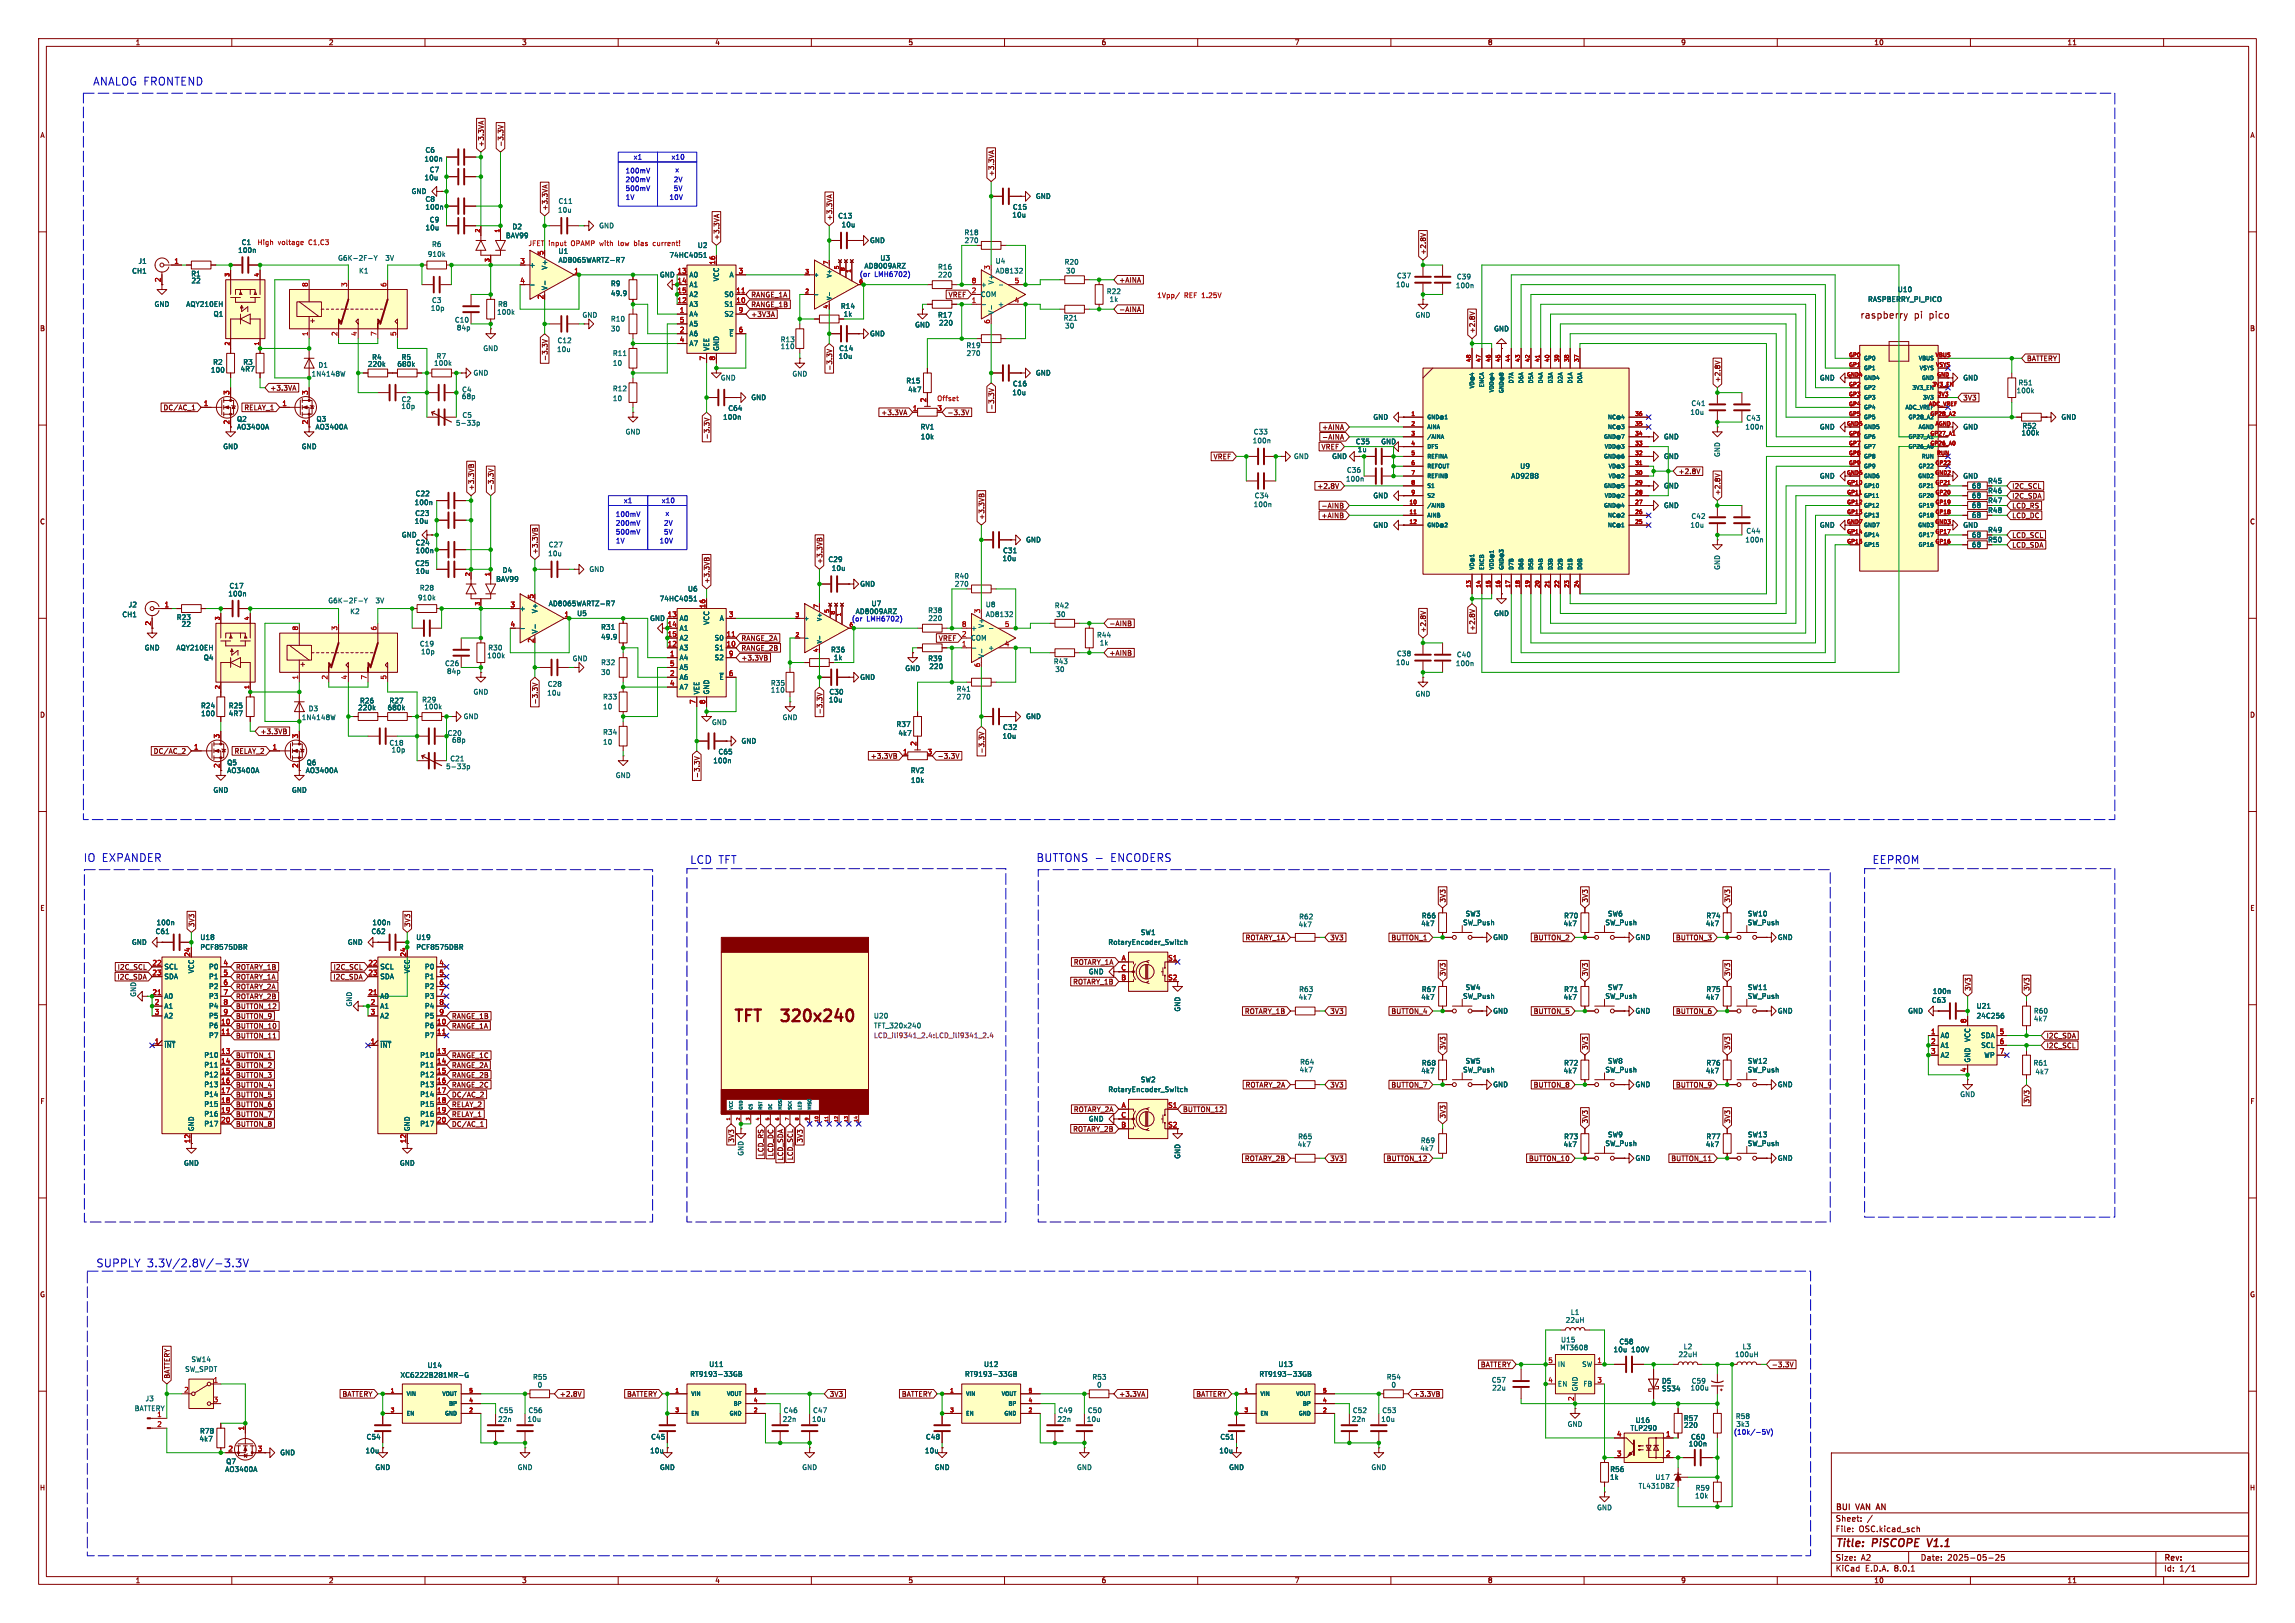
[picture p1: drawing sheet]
<svg xmlns="http://www.w3.org/2000/svg" width="594mm" height="420mm" viewBox="0 0 594 420" stroke-linecap="round" stroke-linejoin="round" font-family="sans-serif">
<defs><g id="words">
<g font-size="4.2" fill="#840000">
<text x="189.5" y="265.3">TFT</text>
<text x="203.6" y="265.3">320x240</text>
</g>
<g font-size="2.8" fill="#0000c2">
<text x="24.1" y="22.3">ANALOG FRONTEND</text>
<text x="21.6" y="223.2">IO EXPANDER</text>
<text x="178.6" y="223.8">LCD TFT</text>
<text x="268.2" y="223.2">BUTTONS -</text>
<text x="287.4" y="223.2">ENCODERS</text>
<text x="484.6" y="223.8">EEPROM</text>
<text x="24.9" y="328.1">SUPPLY 3.3V/2.8V/-3.3V</text>
</g>
<g font-size="2.8" fill="#840000">
<text x="475" y="400.9">Title:</text>
<text x="484.7" y="400.9">PiSCOPE</text>
<text x="499.7" y="400.9">V1.1</text>
</g>
<g font-size="2.5" fill="#840000">
<text x="481.3" y="82.8">raspberry</text>
<text x="495.4" y="82.8">pi</text>
<text x="499.6" y="82.8">pico</text>
</g>
<g font-size="2.1" fill="#840000">
<text x="475" y="394">Sheet:</text>
<text x="475" y="391.2">BUI</text>
<text x="480.5" y="391.2">VAN</text>
<text x="486.4" y="391.2">AN</text>
<text x="475" y="396.7">File:</text>
<text x="481.1" y="396.7">OSC.kicad_sch</text>
<text x="475" y="406.9">KiCad</text>
<text x="475" y="404.1">Size:</text>
<text x="481.7" y="404.1">A2</text>
<text x="482.7" y="406.9">E.D.A.</text>
<text x="490.3" y="406.9">8.0.1</text>
<text x="497" y="404.1">Date:</text>
<text x="504" y="404.1">2025-05-25</text>
<text x="560" y="404.3">Rev:</text>
<text x="560" y="406.9">Id:</text>
<text x="564.1" y="406.9">1/1</text>
</g>
<g font-size="1.8" fill="#840000">
<text x="35" y="11.9">1</text>
<text x="85" y="11.9">2</text>
<text x="135" y="11.9">3</text>
<text x="185" y="11.9">4</text>
<text x="235" y="11.9">5</text>
<text x="285" y="11.9">6</text>
<text x="335" y="11.9">7</text>
<text x="385" y="11.9">8</text>
<text x="435" y="11.9">9</text>
<text x="485" y="11.9">10</text>
<text x="535" y="11.9">11</text>
<text x="10.3" y="35.9">A</text>
<text x="582.3" y="35.9">A</text>
<text x="125.4" y="38.1" transform="rotate(-90 125.4 38.1)">+3.3VA</text>
<text x="130.5" y="38.1" transform="rotate(-90 130.5 38.1)">-3.3V</text>
<text x="257.5" y="45.7" transform="rotate(-90 257.5 45.7)">+3.3VA</text>
<text x="141.9" y="54.6" transform="rotate(-90 141.9 54.6)">+3.3VA</text>
<text x="215.6" y="57.1" transform="rotate(-90 215.6 57.1)">+3.3VA</text>
<text x="186.4" y="62.2" transform="rotate(-90 186.4 62.2)">+3.3VA</text>
<text x="369.3" y="66" transform="rotate(-90 369.3 66)">+2.8V</text>
<text x="41.7" y="73.1" transform="rotate(-90 41.7 73.1)">2</text>
<text x="194.3" y="77.2">RANGE_1A</text>
<text x="245.4" y="77.2">VREF</text>
<text x="289.6" y="73.3">+AINA</text>
<text x="80" y="83.8">+</text>
<text x="194.3" y="82.2">+3V3A</text>
<text x="194.3" y="79.7">RANGE_1B</text>
<text x="289.6" y="81">-AINA</text>
<text x="10.3" y="85.9">B</text>
<text x="382" y="86.4" transform="rotate(-90 382 86.4)">+2.8V</text>
<text x="582.3" y="85.9">B</text>
<text x="141.9" y="93.5" transform="rotate(-90 141.9 93.5)">-3.3V</text>
<text x="524.5" y="93.7">BATTERY</text>
<text x="69.8" y="101.3">+3.3VA</text>
<text x="215.6" y="96.1" transform="rotate(-90 215.6 96.1)">-3.3V</text>
<text x="445.5" y="99.1" transform="rotate(-90 445.5 99.1)">+2.8V</text>
<text x="42.2" y="106.4">DC/AC_1</text>
<text x="63.1" y="106.4">RELAY_1</text>
<text x="228" y="107.6">+3.3VA</text>
<text x="245.1" y="107.6">-3.3V</text>
<text x="257.5" y="106.2" transform="rotate(-90 257.5 106.2)">-3.3V</text>
<text x="508" y="103.8">3V3</text>
<text x="59.4" y="109.9" transform="rotate(-90 59.4 109.9)">2</text>
<text x="79.8" y="109.9" transform="rotate(-90 79.8 109.9)">2</text>
<text x="183.8" y="113.8" transform="rotate(-90 183.8 113.8)">-3.3V</text>
<text x="342.1" y="114">-AINA</text>
<text x="342.1" y="111.4">+AINA</text>
<text x="314" y="119.1">VREF</text>
<text x="341.9" y="116.5">VREF</text>
<text x="434.3" y="122.9">+2.8V</text>
<text x="514.4" y="125.3">R45</text>
<text x="122.9" y="127" transform="rotate(-90 122.9 127)">+3.3VB</text>
<text x="128" y="127" transform="rotate(-90 128 127)">-3.3V</text>
<text x="340.8" y="126.7">+2.8V</text>
<text x="341.9" y="131.8">-AINB</text>
<text x="445.5" y="128.3" transform="rotate(-90 445.5 128.3)">+2.8V</text>
<text x="514.4" y="130.4">R47</text>
<text x="514.4" y="127.9">R46</text>
<text x="520.7" y="126.7">I2C_SCL</text>
<text x="520.7" y="131.8">LCD_RS</text>
<text x="520.7" y="129.2">I2C_SDA</text>
<text x="10.3" y="135.9">C</text>
<text x="255" y="134.6" transform="rotate(-90 255 134.6)">+3.3VB</text>
<text x="341.9" y="134.3">+AINB</text>
<text x="514.4" y="132.9">R48</text>
<text x="520.7" y="134.3">LCD_DC</text>
<text x="582.3" y="135.9">C</text>
<text x="139.4" y="143.5" transform="rotate(-90 139.4 143.5)">+3.3VB</text>
<text x="514.4" y="140.6">R50</text>
<text x="514.4" y="138">R49</text>
<text x="520.7" y="139.4">LCD_SCL</text>
<text x="520.7" y="141.9">LCD_SDA</text>
<text x="213" y="146.1" transform="rotate(-90 213 146.1)">+3.3VB</text>
<text x="183.8" y="151.1" transform="rotate(-90 183.8 151.1)">+3.3VB</text>
<text x="191.8" y="166.1">RANGE_2A</text>
<text x="242.9" y="166.1">VREF</text>
<text x="287" y="162.2">-AINB</text>
<text x="369.3" y="163.8" transform="rotate(-90 369.3 163.8)">+2.8V</text>
<text x="382" y="163.4" transform="rotate(-90 382 163.4)">+2.8V</text>
<text x="77.5" y="172.7">+</text>
<text x="191.8" y="171.1">+3.3VB</text>
<text x="191.8" y="168.6">RANGE_2B</text>
<text x="287" y="169.9">+AINB</text>
<text x="10.3" y="185.9">D</text>
<text x="139.4" y="182.4" transform="rotate(-90 139.4 182.4)">-3.3V</text>
<text x="213" y="185" transform="rotate(-90 213 185)">-3.3V</text>
<text x="582.3" y="185.9">D</text>
<text x="67.3" y="190.2">+3.3VB</text>
<text x="39.7" y="195.3">DC/AC_2</text>
<text x="60.6" y="195.3">RELAY_2</text>
<text x="225.3" y="196.5">+3.3VB</text>
<text x="242.6" y="196.5">-3.3V</text>
<text x="255" y="195.1" transform="rotate(-90 255 195.1)">-3.3V</text>
<text x="56.9" y="198.8" transform="rotate(-90 56.9 198.8)">2</text>
<text x="181.3" y="201.5" transform="rotate(-90 181.3 201.5)">-3.3V</text>
<text x="374.3" y="233.7" transform="rotate(-90 374.3 233.7)">3V3</text>
<text x="411.2" y="233.7" transform="rotate(-90 411.2 233.7)">3V3</text>
<text x="448" y="233.7" transform="rotate(-90 448 233.7)">3V3</text>
<text x="10.3" y="235.9">E</text>
<text x="582.3" y="235.9">E</text>
<text x="50.5" y="240" transform="rotate(-90 50.5 240)">3V3</text>
<text x="106.4" y="240" transform="rotate(-90 106.4 240)">3V3</text>
<text x="322.3" y="243.5">ROTARY_1A</text>
<text x="344.2" y="243.5">3V3</text>
<text x="360" y="243.5">BUTTON_1</text>
<text x="396.8" y="243.5">BUTTON_2</text>
<text x="433.7" y="243.5">BUTTON_3</text>
<text x="30.3" y="251.1">I2C_SCL</text>
<text x="61" y="251.1">ROTARY_1B</text>
<text x="86.2" y="251.1">I2C_SCL</text>
<text x="277.8" y="249.9">ROTARY_1A</text>
<text x="290.1" y="251.2">C</text>
<text x="30.3" y="253.7">I2C_SDA</text>
<text x="61" y="256.2">ROTARY_2A</text>
<text x="61" y="253.7">ROTARY_1A</text>
<text x="86.2" y="253.7">I2C_SDA</text>
<text x="277.6" y="255">ROTARY_1B</text>
<text x="374.3" y="252.7" transform="rotate(-90 374.3 252.7)">3V3</text>
<text x="411.2" y="252.7" transform="rotate(-90 411.2 252.7)">3V3</text>
<text x="448" y="252.7" transform="rotate(-90 448 252.7)">3V3</text>
<text x="510.2" y="256.5" transform="rotate(-90 510.2 256.5)">3V3</text>
<text x="525.5" y="256.5" transform="rotate(-90 525.5 256.5)">3V3</text>
<text x="61" y="261.3">BUTTON_12</text>
<text x="61" y="258.8">ROTARY_2B</text>
<text x="61" y="263.8">BUTTON_9</text>
<text x="116.8" y="263.8">RANGE_1B</text>
<text x="322.1" y="262.6">ROTARY_1B</text>
<text x="344.2" y="262.6">3V3</text>
<text x="360" y="262.6">BUTTON_4</text>
<text x="396.8" y="262.6">BUTTON_5</text>
<text x="433.7" y="262.6">BUTTON_6</text>
<text x="61" y="266.4">BUTTON_10</text>
<text x="61" y="268.9">BUTTON_11</text>
<text x="116.8" y="266.4">RANGE_1A</text>
<text x="529.6" y="268.9">I2C_SDA</text>
<text x="61" y="274">BUTTON_1</text>
<text x="116.8" y="274">RANGE_1C</text>
<text x="374.3" y="271.8" transform="rotate(-90 374.3 271.8)">3V3</text>
<text x="411.2" y="271.8" transform="rotate(-90 411.2 271.8)">3V3</text>
<text x="448" y="271.8" transform="rotate(-90 448 271.8)">3V3</text>
<text x="529.6" y="271.5">I2C_SCL</text>
<text x="61" y="279.1">BUTTON_3</text>
<text x="61" y="276.5">BUTTON_2</text>
<text x="61" y="281.6">BUTTON_4</text>
<text x="116.8" y="281.6">RANGE_2C</text>
<text x="116.8" y="279.1">RANGE_2B</text>
<text x="116.8" y="276.5">RANGE_2A</text>
<text x="322.3" y="281.6">ROTARY_2A</text>
<text x="344.2" y="281.6">3V3</text>
<text x="360" y="281.6">BUTTON_7</text>
<text x="396.8" y="281.6">BUTTON_8</text>
<text x="433.7" y="281.6">BUTTON_9</text>
<text x="10.3" y="285.9">F</text>
<text x="61" y="286.7">BUTTON_6</text>
<text x="61" y="284.2">BUTTON_5</text>
<text x="116.8" y="286.7">RELAY_2</text>
<text x="116.8" y="284.2">DC/AC_2</text>
<text x="277.8" y="288">ROTARY_2A</text>
<text x="306.1" y="288">BUTTON_12</text>
<text x="525.5" y="285.7" transform="rotate(-90 525.5 285.7)">3V3</text>
<text x="582.3" y="285.9">F</text>
<text x="61" y="291.8">BUTTON_8</text>
<text x="61" y="289.2">BUTTON_7</text>
<text x="116.8" y="289.2">RELAY_1</text>
<text x="116.8" y="291.8">DC/AC_1</text>
<text x="277.6" y="293.1">ROTARY_2B</text>
<text x="374.3" y="289.6" transform="rotate(-90 374.3 289.6)">3V3</text>
<text x="411.2" y="290.8" transform="rotate(-90 411.2 290.8)">3V3</text>
<text x="448" y="290.8" transform="rotate(-90 448 290.8)">3V3</text>
<text x="105.2" y="296" transform="rotate(-90 105.2 296)">12</text>
<text x="190.2" y="295.8" transform="rotate(-90 190.2 295.8)">3V3</text>
<text x="197.8" y="299.3" transform="rotate(-90 197.8 299.3)">LCD_RS</text>
<text x="200.3" y="299.4" transform="rotate(-90 200.3 299.4)">LCD_DC</text>
<text x="208" y="295.8" transform="rotate(-90 208 295.8)">3V3</text>
<text x="202.9" y="300.4" transform="rotate(-90 202.9 300.4)">LCD_SDA</text>
<text x="205.4" y="300.3" transform="rotate(-90 205.4 300.3)">LCD_SCL</text>
<text x="322.1" y="300.7">ROTARY_2B</text>
<text x="344.2" y="300.7">3V3</text>
<text x="358.8" y="300.7">BUTTON_12</text>
<text x="395.6" y="300.7">BUTTON_10</text>
<text x="432.4" y="300.7">BUTTON_11</text>
<text x="10.3" y="335.9">G</text>
<text x="582.3" y="335.9">G</text>
<text x="44.1" y="356.9" transform="rotate(-90 44.1 356.9)">BATTERY</text>
<text x="383.2" y="354">BATTERY</text>
<text x="458.5" y="354">-3.3V</text>
<text x="88.5" y="361.6">BATTERY</text>
<text x="144.8" y="361.6">+2.8V</text>
<text x="162.2" y="361.6">BATTERY</text>
<text x="214.6" y="361.6">3V3</text>
<text x="233.3" y="361.6">BATTERY</text>
<text x="289.6" y="361.6">+3.3VA</text>
<text x="309.5" y="361.6">BATTERY</text>
<text x="365.8" y="361.6">+3.3VB</text>
<text x="10.2" y="385.9">H</text>
<text x="582.2" y="385.9">H</text>
<text x="35" y="409.9">1</text>
<text x="85" y="409.9">2</text>
<text x="135" y="409.9">3</text>
<text x="185" y="409.9">4</text>
<text x="235" y="409.9">5</text>
<text x="285" y="409.9">6</text>
<text x="335" y="409.9">7</text>
<text x="385" y="409.9">8</text>
<text x="435" y="409.9">9</text>
<text x="485" y="409.9">10</text>
<text x="535" y="409.9">11</text>
</g>
<g font-size="1.8" fill="#006464">
<text x="110" y="39.7">C6</text>
<text x="109.7" y="42">100n</text>
<text x="109.8" y="46.8">10u</text>
<text x="111.1" y="44.8">C7</text>
<text x="106.4" y="50.4">GND</text>
<text x="110" y="52.4">C8</text>
<text x="144.4" y="52.9">C11</text>
<text x="268" y="51.7">GND</text>
<text x="110" y="54.5">100n</text>
<text x="110" y="59.8">10u</text>
<text x="111.1" y="57.8">C9</text>
<text x="132.5" y="59.5">D2</text>
<text x="144.3" y="55.2">10u</text>
<text x="154.9" y="59.3">GND</text>
<text x="216.8" y="56.7">C13</text>
<text x="217.7" y="59">10u</text>
<text x="261.9" y="56.5">10u</text>
<text x="262" y="54.5">C15</text>
<text x="61.5" y="65.6">100n</text>
<text x="62.4" y="63.6">C1</text>
<text x="111.7" y="64.1">R6</text>
<text x="130.8" y="61.8">BAV99</text>
<text x="144.4" y="65.9">U1</text>
<text x="180.5" y="64.4">U2</text>
<text x="225.1" y="63.1">GND</text>
<text x="249.5" y="61.1">R18</text>
<text x="249.5" y="63.1">270</text>
<text x="34.1" y="71">CH1</text>
<text x="35.7" y="68.5">J1</text>
<text x="49.4" y="71.7">R1</text>
<text x="87.4" y="67.7">G6K-2F-Y</text>
<text x="92.8" y="71">K1</text>
<text x="100" y="67.7">3V</text>
<text x="110.6" y="66.6">910k</text>
<text x="136.9" y="69.4">+</text>
<text x="141.8" y="69.9" transform="rotate(-90 141.8 69.9)">V+</text>
<text x="144.4" y="68.2">AD8065WARTZ-R7</text>
<text x="170.7" y="72">GND</text>
<text x="173.2" y="66.9">74HC4051</text>
<text x="178.3" y="72">A0</text>
<text x="188.7" y="72">A</text>
<text x="223.6" y="69.7">AD8009ARZ</text>
<text x="227.7" y="67.7">U3</text>
<text x="242.7" y="70">R16</text>
<text x="242.7" y="72">220</text>
<text x="257.6" y="68.4">U4</text>
<text x="257.6" y="71">AD8132</text>
<text x="275.4" y="68.7">R20</text>
<text x="275.8" y="71">30</text>
<text x="49.4" y="73.5">22</text>
<text x="141.8" y="75.2" transform="rotate(-90 141.8 75.2)">V-</text>
<text x="158" y="74.3">R9</text>
<text x="158" y="76.8">49.9</text>
<text x="178.3" y="74.5">A1</text>
<text x="178.3" y="77.1">A2</text>
<text x="186.3" y="72.9" transform="rotate(-90 186.3 72.9)">VCC</text>
<text x="187.4" y="77.1">S0</text>
<text x="253.7" y="77.1">COM</text>
<text x="253.7" y="74.5">+</text>
<text x="257.4" y="73.7" transform="rotate(-90 257.4 73.7)">V+</text>
<text x="286.3" y="76.3">R22</text>
<text x="361.2" y="74.5">10u</text>
<text x="361.5" y="72.2">C37</text>
<text x="376.7" y="74.8">100n</text>
<text x="376.9" y="72.5">C39</text>
<text x="491.1" y="75.8">U10</text>
<text x="39.9" y="79.6">GND</text>
<text x="48.1" y="79.6">AQY210EH</text>
<text x="55.2" y="82.1">Q1</text>
<text x="111.4" y="80.6">10p</text>
<text x="111.7" y="78.6">C3</text>
<text x="117.6" y="83.7">C10</text>
<text x="128.5" y="81.6">100k</text>
<text x="128.8" y="79.6">R8</text>
<text x="150.6" y="82.4">GND</text>
<text x="158" y="83.4">R10</text>
<text x="178.3" y="82.1">A4</text>
<text x="178.3" y="79.6">A3</text>
<text x="187.4" y="79.6">S1</text>
<text x="187.4" y="82.1">S2</text>
<text x="217.5" y="80.1">R14</text>
<text x="218.2" y="82.1">1k</text>
<text x="242.7" y="82.4">R17</text>
<text x="257.4" y="81.5" transform="rotate(-90 257.4 81.5)">V-</text>
<text x="258.2" y="79.6">+</text>
<text x="275.2" y="83.2">R21</text>
<text x="287.1" y="78.3">1k</text>
<text x="366.2" y="82.4">GND</text>
<text x="483.4" y="78.3">RASPBERRY_PI_PICO</text>
<text x="118.1" y="85.7">84p</text>
<text x="144.2" y="89">C12</text>
<text x="158" y="86">30</text>
<text x="178.3" y="87.2">A6</text>
<text x="178.3" y="89.8">A7</text>
<text x="178.3" y="84.7">A5</text>
<text x="188.6" y="87.2">~{E}</text>
<text x="201.9" y="88.7">R13</text>
<text x="225.1" y="87.2">GND</text>
<text x="236.7" y="84.9">GND</text>
<text x="242.9" y="84.4">220</text>
<text x="275.5" y="85.2">30</text>
<text x="386.6" y="86">GND</text>
<text x="55" y="94.6">R2</text>
<text x="62.8" y="94.6">R3</text>
<text x="82.3" y="95.4">D1</text>
<text x="95.1" y="95.1">220k</text>
<text x="96.2" y="93.3">R4</text>
<text x="102.7" y="95.1">680k</text>
<text x="103.8" y="93.3">R5</text>
<text x="112.2" y="94.8">100k</text>
<text x="112.9" y="93.1">R7</text>
<text x="125" y="91">GND</text>
<text x="144" y="91.3">10u</text>
<text x="158.5" y="92.3">R11</text>
<text x="158.5" y="94.8">10</text>
<text x="183.7" y="90.9" transform="rotate(-90 183.7 90.9)">VEE</text>
<text x="186.3" y="90.9" transform="rotate(-90 186.3 90.9)">GND</text>
<text x="201.9" y="90.5">110</text>
<text x="216.9" y="93.1">10u</text>
<text x="217.1" y="91">C14</text>
<text x="250" y="90.3">R19</text>
<text x="250.1" y="92.3">270</text>
<text x="54.5" y="96.6">100</text>
<text x="62.1" y="96.4">4R7</text>
<text x="80.5" y="97.6">1N4148W</text>
<text x="119.5" y="101.7">C4</text>
<text x="122.4" y="97.4">GND</text>
<text x="158.5" y="101.4">R12</text>
<text x="186.4" y="98.7">GND</text>
<text x="205" y="97.6">GND</text>
<text x="234.5" y="99.4">R15</text>
<text x="235" y="101.7">4k7</text>
<text x="262" y="100.2">C16</text>
<text x="268" y="97.4">GND</text>
<text x="470.9" y="98.7">GND</text>
<text x="508" y="98.7">GND</text>
<text x="521.8" y="102">100k</text>
<text x="522.3" y="99.9">R51</text>
<text x="103.8" y="106">10p</text>
<text x="103.8" y="104.2">C2</text>
<text x="119.4" y="103.5">68p</text>
<text x="158.5" y="104">10</text>
<text x="188.4" y="106.5">C64</text>
<text x="194.3" y="103.7">GND</text>
<text x="261.9" y="102.5">10u</text>
<text x="437.4" y="107.5">10u</text>
<text x="437.7" y="105.3">C41</text>
<text x="61.2" y="111.4">AO3400A</text>
<text x="61.2" y="109.3">Q2</text>
<text x="81.5" y="111.4">AO3400A</text>
<text x="81.8" y="109.3">Q3</text>
<text x="117.9" y="110.3">5-33p</text>
<text x="119.6" y="108.3">C5</text>
<text x="161.8" y="112.6">GND</text>
<text x="187" y="108.8">100n</text>
<text x="238.1" y="111.4">RV1</text>
<text x="238.2" y="113.9">10k</text>
<text x="324.4" y="112.6">C33</text>
<text x="355.3" y="108.8">GND</text>
<text x="430.5" y="113.9">GND</text>
<text x="451.6" y="111.4">100n</text>
<text x="451.9" y="109.1">C43</text>
<text x="470.9" y="111.4">GND</text>
<text x="508" y="111.4">GND</text>
<text x="523.1" y="112.9">100k</text>
<text x="523.3" y="111.1">R52</text>
<text x="533.4" y="108.8">GND</text>
<text x="57.7" y="116.4">GND</text>
<text x="78" y="116.4">GND</text>
<text x="324.1" y="114.9">100n</text>
<text x="334.8" y="119">GND</text>
<text x="344.7" y="119">GND</text>
<text x="350.8" y="115.2">C35</text>
<text x="351.3" y="117.2">1u</text>
<text x="357.4" y="115.2">GND</text>
<text x="430.5" y="119">GND</text>
<text x="445.4" y="118.4" transform="rotate(-90 445.4 118.4)">GND</text>
<text x="348.2" y="124.8">100n</text>
<text x="348.5" y="122.5">C36</text>
<text x="391" y="124.1">AD9288</text>
<text x="393.3" y="121.5">U9</text>
<text x="470.9" y="124.1">GND</text>
<text x="508" y="124.1">GND</text>
<text x="107.2" y="130.9">100n</text>
<text x="107.5" y="128.6">C22</text>
<text x="324.4" y="131.4">100n</text>
<text x="324.6" y="129.1">C34</text>
<text x="355.3" y="129.1">GND</text>
<text x="430.5" y="126.6">GND</text>
<text x="430.5" y="131.7">GND</text>
<text x="510.2" y="131.7">68</text>
<text x="510.2" y="129.1">68</text>
<text x="510.2" y="126.6">68</text>
<text x="107.2" y="135.7">10u</text>
<text x="107.4" y="133.7">C23</text>
<text x="355.3" y="136.8">GND</text>
<text x="437.4" y="136.8">10u</text>
<text x="437.7" y="134.5">C42</text>
<text x="470.9" y="136.8">GND</text>
<text x="508" y="136.8">GND</text>
<text x="510.2" y="134.2">68</text>
<text x="103.9" y="139.3">GND</text>
<text x="107.5" y="143.4">100n</text>
<text x="107.5" y="141.3">C24</text>
<text x="141.9" y="141.8">C27</text>
<text x="259.5" y="143.4">C31</text>
<text x="265.4" y="140.6">GND</text>
<text x="451.6" y="140.6">100n</text>
<text x="451.9" y="138.3">C44</text>
<text x="510.2" y="141.8">68</text>
<text x="510.2" y="139.3">68</text>
<text x="107.4" y="146.7">C25</text>
<text x="107.5" y="148.7">10u</text>
<text x="130" y="148.4">D4</text>
<text x="141.8" y="144.1">10u</text>
<text x="152.4" y="148.2">GND</text>
<text x="214.3" y="145.6">C29</text>
<text x="215.2" y="147.9">10u</text>
<text x="247" y="150">R40</text>
<text x="259.4" y="145.4">10u</text>
<text x="445.4" y="147.6" transform="rotate(-90 445.4 147.6)">GND</text>
<text x="59" y="154.5">100n</text>
<text x="59.3" y="152.5">C17</text>
<text x="108.1" y="155.5">910k</text>
<text x="108.5" y="153">R28</text>
<text x="128.3" y="150.7">BAV99</text>
<text x="170.6" y="155.8">74HC4051</text>
<text x="177.9" y="153.3">U6</text>
<text x="222.5" y="152">GND</text>
<text x="247" y="152">270</text>
<text x="31.5" y="159.9">CH1</text>
<text x="33.2" y="157.4">J2</text>
<text x="45.6" y="160.6">R23</text>
<text x="84.8" y="156.3">G6K-2F-Y</text>
<text x="90.5" y="159.1">K2</text>
<text x="97.5" y="156.3">3V</text>
<text x="134.4" y="158.3">+</text>
<text x="139.3" y="158.8" transform="rotate(-90 139.3 158.8)">V+</text>
<text x="141.9" y="157.1">AD8065WARTZ-R7</text>
<text x="149.3" y="159.6">U5</text>
<text x="168.1" y="160.9">GND</text>
<text x="175.8" y="160.9">A0</text>
<text x="183.7" y="161.8" transform="rotate(-90 183.7 161.8)">VCC</text>
<text x="186.2" y="160.9">A</text>
<text x="221.3" y="159.1">AD8009ARZ</text>
<text x="225.5" y="157.1">U7</text>
<text x="240.1" y="158.9">R38</text>
<text x="240.1" y="160.9">220</text>
<text x="255" y="157.3">U8</text>
<text x="255" y="159.9">AD8132</text>
<text x="272.9" y="157.6">R42</text>
<text x="273.3" y="159.9">30</text>
<text x="386.6" y="159.6">GND</text>
<text x="46.9" y="162.4">22</text>
<text x="108.5" y="167.5">C19</text>
<text x="139.3" y="164.1" transform="rotate(-90 139.3 164.1)">V-</text>
<text x="155.5" y="165.7">49.9</text>
<text x="155.5" y="163.2">R31</text>
<text x="175.8" y="163.4">A1</text>
<text x="175.8" y="166">A2</text>
<text x="184.8" y="166">S0</text>
<text x="251.2" y="166">COM</text>
<text x="251.2" y="163.4">+</text>
<text x="254.9" y="162.6" transform="rotate(-90 254.9 162.6)">V+</text>
<text x="283.8" y="165.2">R44</text>
<text x="284.5" y="167.2">1k</text>
<text x="37.3" y="168.5">GND</text>
<text x="45.5" y="168.5">AQY210EH</text>
<text x="52.6" y="171">Q4</text>
<text x="108.9" y="169.5">10p</text>
<text x="115.1" y="172.6">C26</text>
<text x="126" y="170.5">100k</text>
<text x="126.2" y="168.5">R30</text>
<text x="148.1" y="171.3">GND</text>
<text x="155.5" y="172.3">R32</text>
<text x="175.8" y="171">A4</text>
<text x="175.8" y="168.5">A3</text>
<text x="175.8" y="173.6">A5</text>
<text x="184.8" y="168.5">S1</text>
<text x="184.8" y="171">S2</text>
<text x="215" y="169">R36</text>
<text x="215.7" y="171">1k</text>
<text x="234.2" y="173.8">GND</text>
<text x="240.1" y="171.3">R39</text>
<text x="240.4" y="173.3">220</text>
<text x="254.9" y="170.4" transform="rotate(-90 254.9 170.4)">V-</text>
<text x="255.7" y="168.5">+</text>
<text x="272.6" y="172.1">R43</text>
<text x="361.2" y="172.3">10u</text>
<text x="361.5" y="170">C38</text>
<text x="376.7" y="172.6">100n</text>
<text x="376.9" y="170.3">C40</text>
<text x="115.6" y="174.6">84p</text>
<text x="122.4" y="179.9">GND</text>
<text x="141.6" y="177.9">C28</text>
<text x="155.5" y="174.9">30</text>
<text x="175.8" y="176.1">A6</text>
<text x="175.8" y="178.7">A7</text>
<text x="181.2" y="179.8" transform="rotate(-90 181.2 179.8)">VEE</text>
<text x="183.7" y="179.8" transform="rotate(-90 183.7 179.8)">GND</text>
<text x="186.1" y="176.1">~{E}</text>
<text x="199.4" y="179.4">110</text>
<text x="199.4" y="177.6">R35</text>
<text x="214.5" y="179.9">C30</text>
<text x="222.5" y="176.1">GND</text>
<text x="247.5" y="179.2">R41</text>
<text x="273" y="174.1">30</text>
<text x="51.9" y="183.5">R24</text>
<text x="51.9" y="185.5">100</text>
<text x="59.1" y="183.5">R25</text>
<text x="59.1" y="185.5">4R7</text>
<text x="79.8" y="184.3">D3</text>
<text x="92.6" y="184">220k</text>
<text x="93" y="182.2">R26</text>
<text x="100.2" y="184">680k</text>
<text x="100.7" y="182.2">R27</text>
<text x="109.1" y="182">R29</text>
<text x="109.7" y="183.7">100k</text>
<text x="141.5" y="180.2">10u</text>
<text x="156" y="181.2">R33</text>
<text x="156" y="183.7">10</text>
<text x="214.4" y="182">10u</text>
<text x="247.5" y="181.2">270</text>
<text x="366.2" y="180.4">GND</text>
<text x="78" y="186.5">1N4148W</text>
<text x="115.7" y="190.6">C20</text>
<text x="119.9" y="186.3">GND</text>
<text x="156" y="190.3">R34</text>
<text x="184.1" y="187.8">GND</text>
<text x="202.4" y="186.5">GND</text>
<text x="231.9" y="188.3">R37</text>
<text x="232.4" y="190.6">4k7</text>
<text x="259.4" y="191.4">10u</text>
<text x="259.5" y="189.1">C32</text>
<text x="265.4" y="186.3">GND</text>
<text x="100.7" y="193.1">C18</text>
<text x="101.2" y="194.9">10p</text>
<text x="116.4" y="197.2">C21</text>
<text x="116.9" y="192.4">68p</text>
<text x="156" y="192.9">10</text>
<text x="184.5" y="197.7">100n</text>
<text x="185.8" y="195.4">C65</text>
<text x="191.8" y="192.6">GND</text>
<text x="58.7" y="200.3">AO3400A</text>
<text x="58.7" y="198.2">Q5</text>
<text x="79" y="200.3">AO3400A</text>
<text x="79.3" y="198.2">Q6</text>
<text x="115.3" y="199.2">5-33p</text>
<text x="159.3" y="201.5">GND</text>
<text x="235.6" y="200.3">RV2</text>
<text x="235.7" y="202.8">10k</text>
<text x="55.1" y="205.3">GND</text>
<text x="75.4" y="205.3">GND</text>
<text x="40.4" y="239.6">100n</text>
<text x="96.3" y="239.6">100n</text>
<text x="336.1" y="238.1">R62</text>
<text x="367.7" y="239.9">4k7</text>
<text x="367.9" y="237.8">R66</text>
<text x="378.6" y="239.6">SW_Push</text>
<text x="379.2" y="237.3">SW3</text>
<text x="404.6" y="239.9">4k7</text>
<text x="404.7" y="237.8">R70</text>
<text x="415.4" y="239.6">SW_Push</text>
<text x="416" y="237.3">SW6</text>
<text x="441.4" y="239.9">4k7</text>
<text x="441.5" y="237.8">R74</text>
<text x="452.2" y="239.6">SW_Push</text>
<text x="452.3" y="237.3">SW10</text>
<text x="34" y="244.7">GND</text>
<text x="40.1" y="241.9">C61</text>
<text x="51.7" y="243.4">U18</text>
<text x="51.7" y="246">PCF8575DBR</text>
<text x="89.9" y="244.7">GND</text>
<text x="96" y="241.9">C62</text>
<text x="107.6" y="243.4">U19</text>
<text x="107.6" y="246">PCF8575DBR</text>
<text x="286.7" y="244.7">RotaryEncoder_Switch</text>
<text x="295.1" y="242.2">SW1</text>
<text x="336" y="240.1">4k7</text>
<text x="386.3" y="243.4">GND</text>
<text x="423.2" y="243.4">GND</text>
<text x="460" y="243.4">GND</text>
<text x="42.4" y="251.1">SCL</text>
<text x="50.4" y="252" transform="rotate(-90 50.4 252)">VCC</text>
<text x="54" y="251.1">P0</text>
<text x="98.3" y="251.1">SCL</text>
<text x="106.3" y="252" transform="rotate(-90 106.3 252)">VCC</text>
<text x="109.8" y="251.1">P0</text>
<text x="42.4" y="253.6">SDA</text>
<text x="54" y="253.6">P1</text>
<text x="54" y="256.1">P2</text>
<text x="98.3" y="253.6">SDA</text>
<text x="109.8" y="253.6">P1</text>
<text x="109.8" y="256.1">P2</text>
<text x="281.7" y="252.3">GND</text>
<text x="336.1" y="256.9">R63</text>
<text x="367.9" y="256.9">R67</text>
<text x="379.2" y="256.4">SW4</text>
<text x="404.7" y="256.9">R71</text>
<text x="416" y="256.4">SW7</text>
<text x="441.5" y="256.9">R75</text>
<text x="452.3" y="256.4">SW11</text>
<text x="500.1" y="257.4">100n</text>
<text x="35.4" y="258.1" transform="rotate(-90 35.4 258.1)">GND</text>
<text x="42.4" y="261.2">A1</text>
<text x="42.4" y="258.7">A0</text>
<text x="42.4" y="263.8">A2</text>
<text x="54" y="258.7">P3</text>
<text x="54" y="261.2">P4</text>
<text x="54" y="263.8">P5</text>
<text x="91.3" y="260.6" transform="rotate(-90 91.3 260.6)">GND</text>
<text x="98.3" y="261.2">A1</text>
<text x="98.3" y="258.7">A0</text>
<text x="98.3" y="263.8">A2</text>
<text x="109.8" y="258.7">P3</text>
<text x="109.8" y="261.2">P4</text>
<text x="109.8" y="263.8">P5</text>
<text x="226.1" y="263.8">U20</text>
<text x="305.7" y="261.9" transform="rotate(-90 305.7 261.9)">GND</text>
<text x="336" y="258.9">4k7</text>
<text x="367.7" y="258.9">4k7</text>
<text x="378.6" y="258.7">SW_Push</text>
<text x="386.3" y="262.5">GND</text>
<text x="404.6" y="258.9">4k7</text>
<text x="415.4" y="258.7">SW_Push</text>
<text x="423.2" y="262.5">GND</text>
<text x="441.4" y="258.9">4k7</text>
<text x="452.2" y="258.7">SW_Push</text>
<text x="460" y="262.5">GND</text>
<text x="493.8" y="262.5">GND</text>
<text x="499.9" y="259.7">C63</text>
<text x="511.5" y="261.2">U21</text>
<text x="511.5" y="263.8">24C256</text>
<text x="526.3" y="262.5">R60</text>
<text x="54" y="266.3">P6</text>
<text x="54" y="268.8">P7</text>
<text x="109.8" y="266.3">P6</text>
<text x="109.8" y="268.8">P7</text>
<text x="226.1" y="266.3">TFT_320x240</text>
<text x="502.2" y="268.8">A0</text>
<text x="510.1" y="269.8" transform="rotate(-90 510.1 269.8)">VCC</text>
<text x="512.6" y="268.8">SDA</text>
<text x="526.3" y="264.5">4k7</text>
<text x="42.4" y="271.4">~{INT}</text>
<text x="52.7" y="273.9">P10</text>
<text x="98.3" y="271.4">~{INT}</text>
<text x="108.6" y="273.9">P10</text>
<text x="336.4" y="275.7">R64</text>
<text x="367.9" y="275.9">R68</text>
<text x="379.2" y="275.4">SW5</text>
<text x="404.7" y="275.9">R72</text>
<text x="416" y="275.4">SW8</text>
<text x="441.5" y="275.9">R76</text>
<text x="452.3" y="275.4">SW12</text>
<text x="502.2" y="271.4">A1</text>
<text x="502.2" y="273.9">A2</text>
<text x="510.1" y="275.1" transform="rotate(-90 510.1 275.1)">GND</text>
<text x="512.7" y="271.4">SCL</text>
<text x="513.5" y="273.9">WP</text>
<text x="526.2" y="275.9">R61</text>
<text x="52.7" y="276.5">P11</text>
<text x="52.7" y="279">P12</text>
<text x="52.7" y="281.5">P13</text>
<text x="108.6" y="276.5">P11</text>
<text x="108.6" y="279">P12</text>
<text x="108.6" y="281.5">P13</text>
<text x="295.1" y="280.3">SW2</text>
<text x="336.2" y="277.7">4k7</text>
<text x="367.7" y="278">4k7</text>
<text x="378.6" y="277.7">SW_Push</text>
<text x="386.3" y="281.5">GND</text>
<text x="404.6" y="278">4k7</text>
<text x="415.4" y="277.7">SW_Push</text>
<text x="423.2" y="281.5">GND</text>
<text x="441.4" y="278">4k7</text>
<text x="452.2" y="277.7">SW_Push</text>
<text x="460" y="281.5">GND</text>
<text x="526.7" y="278.2">4k7</text>
<text x="52.7" y="284.1">P14</text>
<text x="52.7" y="286.6">P15</text>
<text x="108.6" y="284.1">P14</text>
<text x="108.6" y="286.6">P15</text>
<text x="286.7" y="282.8">RotaryEncoder_Switch</text>
<text x="507.2" y="284.1">GND</text>
<text x="50.4" y="292.9" transform="rotate(-90 50.4 292.9)">GND</text>
<text x="52.7" y="289.2">P16</text>
<text x="52.7" y="291.7">P17</text>
<text x="106.3" y="292.9" transform="rotate(-90 106.3 292.9)">GND</text>
<text x="108.6" y="289.2">P16</text>
<text x="108.6" y="291.7">P17</text>
<text x="281.7" y="290.4">GND</text>
<text x="192.6" y="299.2" transform="rotate(-90 192.6 299.2)">GND</text>
<text x="305.7" y="300" transform="rotate(-90 305.7 300)">GND</text>
<text x="335.7" y="297">4k7</text>
<text x="335.9" y="295">R65</text>
<text x="367.5" y="298">4k7</text>
<text x="367.6" y="296">R69</text>
<text x="404.6" y="297">4k7</text>
<text x="404.7" y="295">R73</text>
<text x="415.4" y="296.8">SW_Push</text>
<text x="416" y="294.5">SW9</text>
<text x="441.4" y="297">4k7</text>
<text x="441.5" y="295">R77</text>
<text x="452.2" y="296.8">SW_Push</text>
<text x="452.3" y="294.5">SW13</text>
<text x="47.5" y="301.9">GND</text>
<text x="103.4" y="301.9">GND</text>
<text x="423.2" y="300.6">GND</text>
<text x="460" y="300.6">GND</text>
<text x="406.5" y="340.5">L1</text>
<text x="403.9" y="347.6">U15</text>
<text x="405.1" y="342.5">22uH</text>
<text x="49.4" y="352.7">SW14</text>
<text x="183.4" y="353.9">U11</text>
<text x="254.6" y="353.9">U12</text>
<text x="330.8" y="353.9">U13</text>
<text x="403.1" y="353.9">IN</text>
<text x="403.7" y="349.6">MT3608</text>
<text x="409.4" y="353.9">SW</text>
<text x="417.5" y="350.1">10u</text>
<text x="419" y="348.1">C58</text>
<text x="422.2" y="350.1">100V</text>
<text x="434.3" y="351.4">22uH</text>
<text x="435.7" y="349.4">L2</text>
<text x="449" y="351.4">100uH</text>
<text x="450.9" y="349.4">L3</text>
<text x="47.8" y="355.2">SW_SPDT</text>
<text x="103.5" y="356.7">XC6222B281MR-G</text>
<text x="110.5" y="354.2">U14</text>
<text x="137.8" y="357.2">R55</text>
<text x="139" y="359.3">0</text>
<text x="178.5" y="356.5">RT9193-33GB</text>
<text x="249.6" y="356.5">RT9193-33GB</text>
<text x="282.6" y="357.2">R53</text>
<text x="283.8" y="359.3">0</text>
<text x="325.8" y="356.5">RT9193-33GB</text>
<text x="358.8" y="357.2">R54</text>
<text x="360" y="359.3">0</text>
<text x="386" y="358">C57</text>
<text x="403.1" y="359">EN</text>
<text x="409.7" y="359">FB</text>
<text x="430" y="358.2">D5</text>
<text x="437.7" y="358.2">C59</text>
<text x="34.7" y="365.4">BATTERY</text>
<text x="37.5" y="362.8">J3</text>
<text x="129" y="365.9">C55</text>
<text x="136.7" y="365.9">C56</text>
<text x="202.7" y="365.9">C46</text>
<text x="210.3" y="365.9">C47</text>
<text x="273.8" y="365.9">C49</text>
<text x="281.4" y="365.9">C50</text>
<text x="350" y="365.9">C52</text>
<text x="357.6" y="365.9">C53</text>
<text x="386.1" y="360">22u</text>
<text x="408.5" y="360.2" transform="rotate(-90 408.5 360.2)">GND</text>
<text x="430" y="360.2">SS34</text>
<text x="437.4" y="360">100u</text>
<text x="51.6" y="371.2">R78</text>
<text x="128.8" y="368.1">22n</text>
<text x="136.4" y="368.1">10u</text>
<text x="202.4" y="368.1">22n</text>
<text x="210.1" y="368.1">10u</text>
<text x="273.6" y="368.1">22n</text>
<text x="281.2" y="368.1">10u</text>
<text x="349.8" y="368.1">22n</text>
<text x="357.4" y="368.1">10u</text>
<text x="405.6" y="369.4">GND</text>
<text x="421.9" y="370.4">TLP290</text>
<text x="423.2" y="368.4">U16</text>
<text x="435.7" y="367.9">R57</text>
<text x="435.7" y="369.7">220</text>
<text x="449.2" y="367.4">R58</text>
<text x="51.5" y="373.2">4k7</text>
<text x="72.4" y="376.8">GND</text>
<text x="94.5" y="376.3">10u</text>
<text x="94.8" y="372.7">C54</text>
<text x="168.2" y="376.3">10u</text>
<text x="168.4" y="372.7">C45</text>
<text x="239.3" y="376.3">10u</text>
<text x="239.5" y="372.7">C48</text>
<text x="315.5" y="376.3">10u</text>
<text x="315.7" y="372.7">C51</text>
<text x="437" y="374.5">100n</text>
<text x="437.6" y="372.7">C60</text>
<text x="58.2" y="381.1">AO3400A</text>
<text x="58.4" y="379.1">Q7</text>
<text x="97" y="380.6">GND</text>
<text x="133.9" y="380.6">GND</text>
<text x="170.7" y="380.6">GND</text>
<text x="207.5" y="380.6">GND</text>
<text x="241.8" y="380.6">GND</text>
<text x="278.6" y="380.6">GND</text>
<text x="318" y="380.6">GND</text>
<text x="354.8" y="380.6">GND</text>
<text x="416.6" y="383.1">1k</text>
<text x="416.6" y="381.1">R56</text>
<text x="428.3" y="383.1">U17</text>
<text x="424" y="385.4">TL431DBZ</text>
<text x="438.6" y="388">10k</text>
<text x="438.7" y="385.9">R59</text>
<text x="413.2" y="391">GND</text>
</g>
<g font-size="1.8" fill="#0000c2">
<text x="163.9" y="41.5">x1</text>
<text x="173.7" y="41.5">x10</text>
<text x="161.8" y="45.1">100mV</text>
<text x="161.8" y="47.4">200mV</text>
<text x="174.3" y="47.4">2V</text>
<text x="174.6" y="44.8">x</text>
<text x="161.8" y="49.6">500mV</text>
<text x="161.8" y="51.9">1V</text>
<text x="173.2" y="51.9">10V</text>
<text x="174.3" y="49.6">5V</text>
<text x="222.4" y="71.9">(or</text>
<text x="226.3" y="71.9">LMH6702)</text>
<text x="161.3" y="130.4">x1</text>
<text x="171.1" y="130.4">x10</text>
<text x="159.3" y="136.3">200mV</text>
<text x="159.3" y="134">100mV</text>
<text x="171.7" y="136.3">2V</text>
<text x="172.1" y="133.7">x</text>
<text x="159.3" y="138.5">500mV</text>
<text x="159.3" y="140.8">1V</text>
<text x="170.6" y="140.8">10V</text>
<text x="171.7" y="138.5">5V</text>
<text x="220.4" y="161">(or</text>
<text x="224.3" y="161">LMH6702)</text>
<text x="448.6" y="371.5">(10k/-5V)</text>
<text x="449.3" y="369.4">3k3</text>
</g>
<g font-size="1.8" fill="#ff1600">
<text x="66.5" y="63.6">High</text>
<text x="71.9" y="63.6">voltage</text>
<text x="80" y="63.6">C1,C3</text>
</g>
<g font-size="1.8" fill="#ff1800">
<text x="136.6" y="63.9">JFET</text>
<text x="142" y="63.9">input</text>
<text x="147.9" y="63.9">OPAMP with</text>
<text x="160.5" y="63.9">low</text>
<text x="164.8" y="63.9">bias</text>
<text x="169.9" y="63.9">current!</text>
</g>
<g font-size="1.8" fill="#a90000">
<text x="45" y="68.3">1</text>
<text x="134.5" y="68.3">3</text>
<text x="140.7" y="66.1" transform="rotate(-90 140.7 66.1)">5</text>
<text x="148.5" y="70.9">1</text>
<text x="175.2" y="70.9">13</text>
<text x="185.2" y="68.6" transform="rotate(-90 185.2 68.6)">16</text>
<text x="191.1" y="70.9">3</text>
<text x="256.3" y="69.9" transform="rotate(-90 256.3 69.9)">3</text>
<text x="79.8" y="74.4" transform="rotate(-90 79.8 74.4)">8</text>
<text x="89.9" y="74.4" transform="rotate(-90 89.9 74.4)">3</text>
<text x="100.1" y="74.4" transform="rotate(-90 100.1 74.4)">6</text>
<text x="134.5" y="73.4">4</text>
<text x="140.7" y="77.5" transform="rotate(-90 140.7 77.5)">2</text>
<text x="175.2" y="73.4">14</text>
<text x="175.2" y="75.9">15</text>
<text x="190.5" y="75.9">11</text>
<text x="251.4" y="75.9">2</text>
<text x="251.4" y="73.4">8</text>
<text x="262.5" y="73.4">5</text>
<text x="175.2" y="78.5">12</text>
<text x="175.8" y="81">1</text>
<text x="175.8" y="83.6">5</text>
<text x="190.5" y="78.5">10</text>
<text x="191.1" y="81">9</text>
<text x="251.4" y="78.5">1</text>
<text x="256.3" y="83.9" transform="rotate(-90 256.3 83.9)">6</text>
<text x="262.5" y="78.5">4</text>
<text x="79.8" y="87.1" transform="rotate(-90 79.8 87.1)">1</text>
<text x="87.4" y="87.1" transform="rotate(-90 87.4 87.1)">2</text>
<text x="92.5" y="87.1" transform="rotate(-90 92.5 87.1)">4</text>
<text x="97.5" y="87.1" transform="rotate(-90 97.5 87.1)">7</text>
<text x="102.6" y="87.1" transform="rotate(-90 102.6 87.1)">5</text>
<text x="175.8" y="86.1">2</text>
<text x="175.8" y="88.6">4</text>
<text x="191.1" y="86.1">6</text>
<text x="182.6" y="93.4" transform="rotate(-90 182.6 93.4)">7</text>
<text x="185.2" y="93.4" transform="rotate(-90 185.2 93.4)">8</text>
<text x="52.6" y="105.2">1</text>
<text x="59.4" y="102.3" transform="rotate(-90 59.4 102.3)">3</text>
<text x="73" y="105.2">1</text>
<text x="79.8" y="102.3" transform="rotate(-90 79.8 102.3)">3</text>
<text x="236.1" y="106.4">1</text>
<text x="239.8" y="104.2" transform="rotate(-90 239.8 104.2)">2</text>
<text x="242.5" y="106.4">3</text>
<text x="138.2" y="155" transform="rotate(-90 138.2 155)">5</text>
<text x="39.1" y="162" transform="rotate(-90 39.1 162)">2</text>
<text x="42.5" y="157.2">1</text>
<text x="132" y="157.2">3</text>
<text x="146" y="159.8">1</text>
<text x="172.7" y="159.8">13</text>
<text x="182.6" y="157.5" transform="rotate(-90 182.6 157.5)">16</text>
<text x="188.5" y="159.8">3</text>
<text x="253.7" y="158.8" transform="rotate(-90 253.7 158.8)">3</text>
<text x="77.2" y="163.3" transform="rotate(-90 77.2 163.3)">8</text>
<text x="87.4" y="163.3" transform="rotate(-90 87.4 163.3)">3</text>
<text x="97.5" y="163.3" transform="rotate(-90 97.5 163.3)">6</text>
<text x="132" y="162.3">4</text>
<text x="138.2" y="166.4" transform="rotate(-90 138.2 166.4)">2</text>
<text x="172.7" y="167.4">12</text>
<text x="172.7" y="162.3">14</text>
<text x="172.7" y="164.8">15</text>
<text x="187.9" y="167.4">10</text>
<text x="187.9" y="164.8">11</text>
<text x="248.8" y="167.4">1</text>
<text x="248.8" y="164.8">2</text>
<text x="248.8" y="162.3">8</text>
<text x="260" y="167.4">4</text>
<text x="260" y="162.3">5</text>
<text x="173.3" y="169.9">1</text>
<text x="173.3" y="172.5">5</text>
<text x="188.5" y="169.9">9</text>
<text x="253.7" y="172.8" transform="rotate(-90 253.7 172.8)">6</text>
<text x="77.2" y="176" transform="rotate(-90 77.2 176)">1</text>
<text x="84.8" y="176" transform="rotate(-90 84.8 176)">2</text>
<text x="89.9" y="176" transform="rotate(-90 89.9 176)">4</text>
<text x="95" y="176" transform="rotate(-90 95 176)">7</text>
<text x="100.1" y="176" transform="rotate(-90 100.1 176)">5</text>
<text x="173.3" y="175">2</text>
<text x="173.3" y="177.5">4</text>
<text x="188.5" y="175">6</text>
<text x="180.1" y="182.3" transform="rotate(-90 180.1 182.3)">7</text>
<text x="182.6" y="182.3" transform="rotate(-90 182.6 182.3)">8</text>
<text x="56.9" y="191.2" transform="rotate(-90 56.9 191.2)">3</text>
<text x="77.2" y="191.2" transform="rotate(-90 77.2 191.2)">3</text>
<text x="50.1" y="194.1">1</text>
<text x="70.4" y="194.1">1</text>
<text x="233.6" y="195.3">1</text>
<text x="237.2" y="193.1" transform="rotate(-90 237.2 193.1)">2</text>
<text x="240" y="195.3">3</text>
<text x="77.2" y="198.8" transform="rotate(-90 77.2 198.8)">2</text>
<text x="39.3" y="249.9">22</text>
<text x="49.3" y="247.7" transform="rotate(-90 49.3 247.7)">24</text>
<text x="57.7" y="249.9">4</text>
<text x="95.2" y="249.9">22</text>
<text x="105.2" y="247.7" transform="rotate(-90 105.2 247.7)">24</text>
<text x="113.6" y="249.9">4</text>
<text x="290.2" y="248.7">A</text>
<text x="302.2" y="248.7">S1</text>
<text x="39.3" y="257.6">21</text>
<text x="39.3" y="252.5">23</text>
<text x="57.7" y="252.5">5</text>
<text x="57.7" y="255">6</text>
<text x="57.7" y="257.6">7</text>
<text x="95.2" y="257.6">21</text>
<text x="95.2" y="252.5">23</text>
<text x="113.6" y="252.5">5</text>
<text x="113.6" y="255">6</text>
<text x="113.6" y="257.6">7</text>
<text x="290.1" y="253.7">B</text>
<text x="302.2" y="253.7">S2</text>
<text x="39.9" y="260.1">2</text>
<text x="39.9" y="262.6">3</text>
<text x="57.7" y="260.1">8</text>
<text x="57.7" y="262.6">9</text>
<text x="95.8" y="260.1">2</text>
<text x="95.8" y="262.6">3</text>
<text x="113.6" y="260.1">8</text>
<text x="113.6" y="262.6">9</text>
<text x="57.1" y="265.2">10</text>
<text x="57.1" y="267.7">11</text>
<text x="113" y="265.2">10</text>
<text x="113" y="267.7">11</text>
<text x="499.7" y="267.7">1</text>
<text x="509" y="264.9" transform="rotate(-90 509 264.9)">8</text>
<text x="517.5" y="267.7">5</text>
<text x="39.9" y="270.3">1</text>
<text x="57.1" y="272.8">13</text>
<text x="57.1" y="275.3">14</text>
<text x="95.8" y="270.3">1</text>
<text x="113" y="272.8">13</text>
<text x="113" y="275.3">14</text>
<text x="499.7" y="270.3">2</text>
<text x="499.7" y="272.8">3</text>
<text x="517.5" y="270.3">6</text>
<text x="517.5" y="272.8">7</text>
<text x="57.1" y="277.9">15</text>
<text x="57.1" y="280.4">16</text>
<text x="113" y="277.9">15</text>
<text x="113" y="280.4">16</text>
<text x="509" y="277.6" transform="rotate(-90 509 277.6)">4</text>
<text x="57.1" y="283">17</text>
<text x="57.1" y="285.5">18</text>
<text x="113" y="283">17</text>
<text x="113" y="285.5">18</text>
<text x="290.2" y="286.8">A</text>
<text x="302.2" y="286.8">S1</text>
<text x="57.1" y="288">19</text>
<text x="57.1" y="290.6">20</text>
<text x="113" y="288">19</text>
<text x="113" y="290.6">20</text>
<text x="290.1" y="291.8">B</text>
<text x="290.1" y="289.3">C</text>
<text x="302.2" y="291.8">S2</text>
<text x="49.3" y="296" transform="rotate(-90 49.3 296)">12</text>
<text x="400.6" y="352.8">5</text>
<text x="413.3" y="352.8">1</text>
<text x="55.2" y="357.9">1</text>
<text x="400.6" y="357.9">4</text>
<text x="413.3" y="357.9">3</text>
<text x="47.6" y="360.4">2</text>
<text x="55.2" y="363">3</text>
<text x="407.4" y="362.7" transform="rotate(-90 407.4 362.7)">2</text>
<text x="40.6" y="366.8">1</text>
<text x="40.6" y="369.3">2</text>
<text x="63.2" y="370.3" transform="rotate(-90 63.2 370.3)">1</text>
<text x="418.4" y="371.9">4</text>
<text x="431.1" y="371.9">1</text>
<text x="59" y="375.7">2</text>
<text x="66.6" y="375.7">3</text>
<text x="418.4" y="376.9">3</text>
<text x="431.1" y="376.9">2</text>
</g>
<g font-size="1.8" fill="#ff0007">
<text x="299.4" y="77.3">1Vpp/</text>
<text x="306.5" y="77.3">REF 1.25V</text>
</g>
<text font-size="1.8" fill="#f20" x="242.5" y="104">Offset</text>
<text font-size="1.8" fill="#840084" x="226.1" y="268.8">LCD_ili9341_2.4:LCD_ili9341_2.4</text>
<g font-size="1.4" fill="#a90000">
<text x="124.2" y="60.3" transform="rotate(-90 124.2 60.3)">2</text>
<text x="129.3" y="60.3" transform="rotate(-90 129.3 60.3)">1</text>
<text x="59.4" y="71.7" transform="rotate(-90 59.4 71.7)">3</text>
<text x="67.1" y="71.7" transform="rotate(-90 67.1 71.7)">4</text>
<text x="126.7" y="67.9" transform="rotate(-90 126.7 67.9)">3</text>
<text x="208.3" y="70.9">3</text>
<text x="214.4" y="68.6" transform="rotate(-90 214.4 68.6)">7</text>
<text x="217.2" y="69.8" transform="rotate(-90 217.2 69.8)">5</text>
<text x="218.7" y="70.3" transform="rotate(-90 218.7 70.3)">8</text>
<text x="220.2" y="70.7" transform="rotate(-90 220.2 70.7)">1</text>
<text x="208.3" y="75.9">2</text>
<text x="222.3" y="73.4">6</text>
<text x="214.4" y="80" transform="rotate(-90 214.4 80)">4</text>
<text x="59.4" y="89.5" transform="rotate(-90 59.4 89.5)">2</text>
<text x="67.1" y="89.5" transform="rotate(-90 67.1 89.5)">1</text>
<text x="380.7" y="93.8" transform="rotate(-90 380.7 93.8)">48</text>
<text x="383.3" y="93.8" transform="rotate(-90 383.3 93.8)">47</text>
<text x="385.8" y="93.8" transform="rotate(-90 385.8 93.8)">46</text>
<text x="388.4" y="93.8" transform="rotate(-90 388.4 93.8)">45</text>
<text x="390.9" y="93.8" transform="rotate(-90 390.9 93.8)">44</text>
<text x="393.4" y="93.8" transform="rotate(-90 393.4 93.8)">43</text>
<text x="396" y="93.8" transform="rotate(-90 396 93.8)">42</text>
<text x="398.5" y="93.8" transform="rotate(-90 398.5 93.8)">41</text>
<text x="401.1" y="93.8" transform="rotate(-90 401.1 93.8)">40</text>
<text x="403.6" y="93.8" transform="rotate(-90 403.6 93.8)">39</text>
<text x="406.1" y="93.8" transform="rotate(-90 406.1 93.8)">38</text>
<text x="408.7" y="93.8" transform="rotate(-90 408.7 93.8)">37</text>
<text x="478.4" y="92.5">GP0</text>
<text x="478.4" y="95">GP1</text>
<text x="500.8" y="92.5">VBUS</text>
<text x="501" y="95">VSYS</text>
<text x="477.9" y="97.5">GND4</text>
<text x="478.4" y="100.1">GP2</text>
<text x="494.8" y="101.1">3V3_EN</text>
<text x="500" y="100.1">3V3_EN</text>
<text x="501.2" y="97.5">GND</text>
<text x="365.2" y="107.7">1</text>
<text x="423.1" y="107.7">36</text>
<text x="478.4" y="102.6">GP3</text>
<text x="478.4" y="105.2">GP4</text>
<text x="478.4" y="107.7">GP5</text>
<text x="493" y="106.1">ADC_VREF</text>
<text x="499.1" y="105.2">ADC_VREF</text>
<text x="499.5" y="107.7">GP28_A2</text>
<text x="501.4" y="102.6">3V3</text>
<text x="365.2" y="110.2">2</text>
<text x="365.2" y="112.8">3</text>
<text x="423.1" y="112.8">34</text>
<text x="423.1" y="110.2">35</text>
<text x="477.9" y="110.2">GND5</text>
<text x="478.4" y="112.8">GP6</text>
<text x="493.8" y="113.8">GP27_A1</text>
<text x="493.8" y="108.7">GP28_A2</text>
<text x="496.4" y="111.2">AGND</text>
<text x="499.5" y="112.8">GP27_A1</text>
<text x="500.8" y="110.2">AGND</text>
<text x="365.2" y="115.3">4</text>
<text x="365.2" y="117.9">5</text>
<text x="423.1" y="117.9">32</text>
<text x="423.1" y="115.3">33</text>
<text x="478.4" y="115.3">GP7</text>
<text x="478.4" y="117.9">GP8</text>
<text x="493.8" y="116.3">GP26_A0</text>
<text x="499.5" y="115.3">GP26_A0</text>
<text x="501.2" y="117.9">RUN</text>
<text x="365.2" y="120.4">6</text>
<text x="365.2" y="122.9">7</text>
<text x="365.2" y="125.5">8</text>
<text x="423.1" y="125.5">29</text>
<text x="423.1" y="122.9">30</text>
<text x="423.1" y="120.4">31</text>
<text x="477.9" y="122.9">GND6</text>
<text x="477.9" y="125.5">GP10</text>
<text x="478.4" y="120.4">GP9</text>
<text x="500.8" y="122.9">GND2</text>
<text x="500.8" y="125.5">GP21</text>
<text x="500.8" y="120.4">GP22</text>
<text x="364.7" y="130.6">10</text>
<text x="365.2" y="128">9</text>
<text x="423.1" y="130.6">27</text>
<text x="423.1" y="128">28</text>
<text x="477.9" y="128">GP11</text>
<text x="477.9" y="130.6">GP12</text>
<text x="500.8" y="130.6">GP19</text>
<text x="500.8" y="128">GP20</text>
<text x="364.7" y="133.1">11</text>
<text x="364.7" y="135.6">12</text>
<text x="423.1" y="135.6">25</text>
<text x="423.1" y="133.1">26</text>
<text x="477.9" y="135.6">GND7</text>
<text x="477.9" y="133.1">GP13</text>
<text x="500.8" y="135.6">GND3</text>
<text x="500.8" y="133.1">GP18</text>
<text x="477.9" y="138.2">GP14</text>
<text x="477.9" y="140.7">GP15</text>
<text x="500.8" y="140.7">GP16</text>
<text x="500.8" y="138.2">GP17</text>
<text x="121.7" y="149.2" transform="rotate(-90 121.7 149.2)">2</text>
<text x="126.7" y="149.2" transform="rotate(-90 126.7 149.2)">1</text>
<text x="380.7" y="152.2" transform="rotate(-90 380.7 152.2)">13</text>
<text x="383.3" y="152.2" transform="rotate(-90 383.3 152.2)">14</text>
<text x="385.8" y="152.2" transform="rotate(-90 385.8 152.2)">15</text>
<text x="388.4" y="152.2" transform="rotate(-90 388.4 152.2)">16</text>
<text x="390.9" y="152.2" transform="rotate(-90 390.9 152.2)">17</text>
<text x="393.4" y="152.2" transform="rotate(-90 393.4 152.2)">18</text>
<text x="396" y="152.2" transform="rotate(-90 396 152.2)">19</text>
<text x="398.5" y="152.2" transform="rotate(-90 398.5 152.2)">20</text>
<text x="401.1" y="152.2" transform="rotate(-90 401.1 152.2)">21</text>
<text x="403.6" y="152.2" transform="rotate(-90 403.6 152.2)">22</text>
<text x="406.1" y="152.2" transform="rotate(-90 406.1 152.2)">23</text>
<text x="408.7" y="152.2" transform="rotate(-90 408.7 152.2)">24</text>
<text x="56.9" y="160.6" transform="rotate(-90 56.9 160.6)">3</text>
<text x="64.5" y="160.6" transform="rotate(-90 64.5 160.6)">4</text>
<text x="124.2" y="156.8" transform="rotate(-90 124.2 156.8)">3</text>
<text x="205.8" y="159.8">3</text>
<text x="211.8" y="157.5" transform="rotate(-90 211.8 157.5)">7</text>
<text x="214.6" y="158.7" transform="rotate(-90 214.6 158.7)">5</text>
<text x="216.2" y="159.2" transform="rotate(-90 216.2 159.2)">8</text>
<text x="217.7" y="159.6" transform="rotate(-90 217.7 159.6)">1</text>
<text x="205.8" y="164.8">2</text>
<text x="219.7" y="162.3">6</text>
<text x="211.8" y="168.9" transform="rotate(-90 211.8 168.9)">4</text>
<text x="56.9" y="178.4" transform="rotate(-90 56.9 178.4)">2</text>
<text x="64.5" y="178.4" transform="rotate(-90 64.5 178.4)">1</text>
<text x="101" y="360.4">1</text>
<text x="101" y="365.5">3</text>
<text x="121.3" y="365.5">2</text>
<text x="121.3" y="363">4</text>
<text x="121.3" y="360.4">5</text>
<text x="174.6" y="360.4">1</text>
<text x="174.6" y="365.5">3</text>
<text x="195" y="365.5">2</text>
<text x="195" y="363">4</text>
<text x="195" y="360.4">5</text>
<text x="245.8" y="360.4">1</text>
<text x="245.8" y="365.5">3</text>
<text x="266.1" y="365.5">2</text>
<text x="266.1" y="363">4</text>
<text x="266.1" y="360.4">5</text>
<text x="322" y="360.4">1</text>
<text x="322" y="365.5">3</text>
<text x="342.3" y="365.5">2</text>
<text x="342.3" y="363">4</text>
<text x="342.3" y="360.4">5</text>
</g>
<g font-size="1.4" fill="#006464">
<text x="210.6" y="71.9">+</text>
<text x="215.4" y="72" transform="rotate(-90 215.4 72)">V+</text>
<text x="215.4" y="77.7" transform="rotate(-90 215.4 77.7)">V-</text>
<text x="482.3" y="93.4">GP0</text>
<text x="482.3" y="96">GP1</text>
<text x="496.5" y="93.4">VBUS</text>
<text x="496.7" y="96">VSYS</text>
<text x="381.7" y="100.7" transform="rotate(-90 381.7 100.7)">VD@4</text>
<text x="384.3" y="100.4" transform="rotate(-90 384.3 100.4)">ENCA</text>
<text x="386.8" y="101.7" transform="rotate(-90 386.8 101.7)">VDD@4</text>
<text x="389.4" y="101.9" transform="rotate(-90 389.4 101.9)">GND@8</text>
<text x="391.9" y="99.4" transform="rotate(-90 391.9 99.4)">D7A</text>
<text x="394.4" y="99.4" transform="rotate(-90 394.4 99.4)">D6A</text>
<text x="397" y="99.4" transform="rotate(-90 397 99.4)">D5A</text>
<text x="399.5" y="99.4" transform="rotate(-90 399.5 99.4)">D4A</text>
<text x="402.1" y="99.4" transform="rotate(-90 402.1 99.4)">D3A</text>
<text x="404.6" y="99.4" transform="rotate(-90 404.6 99.4)">D2A</text>
<text x="407.1" y="99.4" transform="rotate(-90 407.1 99.4)">D1A</text>
<text x="409.7" y="99.4" transform="rotate(-90 409.7 99.4)">D0A</text>
<text x="482.3" y="98.5">GND4</text>
<text x="482.3" y="101.1">GP2</text>
<text x="497.3" y="98.5">GND</text>
<text x="482.3" y="103.6">GP3</text>
<text x="482.3" y="106.1">GP4</text>
<text x="497.6" y="103.6">3V3</text>
<text x="369.3" y="108.7">GND@1</text>
<text x="369.3" y="111.2">AINA</text>
<text x="369.3" y="113.8">/AINA</text>
<text x="415" y="113.8">GND@7</text>
<text x="416" y="111.2">NC@3</text>
<text x="416" y="108.7">NC@4</text>
<text x="482.3" y="111.2">GND5</text>
<text x="482.3" y="108.7">GP5</text>
<text x="482.3" y="113.8">GP6</text>
<text x="369.3" y="116.3">DFS</text>
<text x="369.3" y="118.8">REFINA</text>
<text x="415" y="118.8">GND@6</text>
<text x="415.2" y="116.3">VDD@3</text>
<text x="482.3" y="116.3">GP7</text>
<text x="482.3" y="118.8">GP8</text>
<text x="497.2" y="118.8">RUN</text>
<text x="369.3" y="121.4">REFOUT</text>
<text x="369.3" y="123.9">REFINB</text>
<text x="416.2" y="123.9">VD@2</text>
<text x="416.2" y="121.4">VD@3</text>
<text x="482.3" y="123.9">GND6</text>
<text x="482.3" y="121.4">GP9</text>
<text x="496.3" y="123.9">GND2</text>
<text x="496.4" y="121.4">GP22</text>
<text x="369.3" y="131.5">/AINB</text>
<text x="369.3" y="126.5">S1</text>
<text x="369.3" y="129">S2</text>
<text x="415" y="131.5">GND@4</text>
<text x="415" y="126.5">GND@5</text>
<text x="415.2" y="129">VDD@2</text>
<text x="482.3" y="126.5">GP10</text>
<text x="482.3" y="129">GP11</text>
<text x="482.3" y="131.5">GP12</text>
<text x="496.4" y="131.5">GP19</text>
<text x="496.4" y="129">GP20</text>
<text x="496.4" y="126.5">GP21</text>
<text x="369.3" y="134.1">AINB</text>
<text x="369.3" y="136.6">GND@2</text>
<text x="416" y="136.6">NC@1</text>
<text x="416" y="134.1">NC@2</text>
<text x="482.3" y="136.6">GND7</text>
<text x="482.3" y="134.1">GP13</text>
<text x="496.3" y="136.6">GND3</text>
<text x="496.4" y="134.1">GP18</text>
<text x="482.3" y="139.2">GP14</text>
<text x="482.3" y="141.7">GP15</text>
<text x="496.4" y="141.7">GP16</text>
<text x="496.4" y="139.2">GP17</text>
<text x="381.7" y="147.6" transform="rotate(-90 381.7 147.6)">VD@1</text>
<text x="384.3" y="147.6" transform="rotate(-90 384.3 147.6)">ENCB</text>
<text x="386.8" y="147.6" transform="rotate(-90 386.8 147.6)">VDD@1</text>
<text x="389.4" y="147.6" transform="rotate(-90 389.4 147.6)">GND@3</text>
<text x="391.9" y="147.6" transform="rotate(-90 391.9 147.6)">D7B</text>
<text x="394.4" y="147.6" transform="rotate(-90 394.4 147.6)">D6B</text>
<text x="397" y="147.6" transform="rotate(-90 397 147.6)">D5B</text>
<text x="399.5" y="147.6" transform="rotate(-90 399.5 147.6)">D4B</text>
<text x="402.1" y="147.6" transform="rotate(-90 402.1 147.6)">D3B</text>
<text x="404.6" y="147.6" transform="rotate(-90 404.6 147.6)">D2B</text>
<text x="407.1" y="147.6" transform="rotate(-90 407.1 147.6)">D1B</text>
<text x="409.7" y="147.6" transform="rotate(-90 409.7 147.6)">D0B</text>
<text x="208" y="160.8">+</text>
<text x="212.8" y="160.9" transform="rotate(-90 212.8 160.9)">V+</text>
<text x="212.8" y="166.6" transform="rotate(-90 212.8 166.6)">V-</text>
<text x="105.2" y="361.4">VIN</text>
<text x="114.3" y="361.4">VOUT</text>
<text x="116.1" y="364">BP</text>
<text x="178.8" y="361.4">VIN</text>
<text x="188" y="361.4">VOUT</text>
<text x="189.7" y="364">BP</text>
<text x="249.9" y="361.4">VIN</text>
<text x="259.1" y="361.4">VOUT</text>
<text x="260.9" y="364">BP</text>
<text x="326.1" y="361.4">VIN</text>
<text x="335.3" y="361.4">VOUT</text>
<text x="337.1" y="364">BP</text>
<text x="105.2" y="366.5">EN</text>
<text x="115" y="366.5">GND</text>
<text x="178.8" y="366.5">EN</text>
<text x="188.7" y="366.5">GND</text>
<text x="249.9" y="366.5">EN</text>
<text x="259.8" y="366.5">GND</text>
<text x="326.1" y="366.5">EN</text>
<text x="336" y="366.5">GND</text>
</g>
<g font-size="1.1" fill="#006464">
<text x="189.9" y="287.3" transform="rotate(-90 189.9 287.3)">VCC</text>
<text x="192.4" y="287.3" transform="rotate(-90 192.4 287.3)">GND</text>
<text x="194.9" y="287.3" transform="rotate(-90 194.9 287.3)">CS</text>
<text x="197.5" y="287.3" transform="rotate(-90 197.5 287.3)">RST</text>
<text x="200" y="287.3" transform="rotate(-90 200 287.3)">DC</text>
<text x="202.6" y="287.3" transform="rotate(-90 202.6 287.3)">MOSI</text>
<text x="205.1" y="287.3" transform="rotate(-90 205.1 287.3)">SCK</text>
<text x="207.6" y="287.3" transform="rotate(-90 207.6 287.3)">LED</text>
<text x="210.2" y="287.3" transform="rotate(-90 210.2 287.3)">MISO</text>
</g>
<g font-size="1.1" fill="#a90000">
<text x="189" y="290.1" transform="rotate(-90 189 290.1)">1</text>
<text x="191.5" y="290.1" transform="rotate(-90 191.5 290.1)">2</text>
<text x="194.1" y="290.1" transform="rotate(-90 194.1 290.1)">3</text>
<text x="196.6" y="290.1" transform="rotate(-90 196.6 290.1)">4</text>
<text x="199.1" y="290.1" transform="rotate(-90 199.1 290.1)">5</text>
<text x="201.7" y="290.1" transform="rotate(-90 201.7 290.1)">6</text>
<text x="204.2" y="290.1" transform="rotate(-90 204.2 290.1)">7</text>
<text x="206.8" y="290.1" transform="rotate(-90 206.8 290.1)">8</text>
<text x="209.3" y="290.1" transform="rotate(-90 209.3 290.1)">9</text>
<text x="211.8" y="290.5" transform="rotate(-90 211.8 290.5)">10</text>
<text x="214.4" y="290.5" transform="rotate(-90 214.4 290.5)">11</text>
<text x="216.9" y="290.5" transform="rotate(-90 216.9 290.5)">12</text>
<text x="219.5" y="290.5" transform="rotate(-90 219.5 290.5)">13</text>
<text x="222" y="290.5" transform="rotate(-90 222 290.5)">14</text>
</g>
</g></defs>
<g fill="none" stroke="#840000" stroke-width=".26">
<path d="M10 10h574v400h-574zM12 12h570v396h-570zM60 10v2M110 10v2M160 10v2M210 10v2M260 10v2M310 10v2M360 10v2M410 10v2M460 10v2M510 10v2"/>
<path d="M536.6 11.6h.7M560 10v2M10 60h2M582 60h2M59.7 68.6h2.8M64.5 68.6h2.8M10 110h2M582 110h2M10 160h2M582 160h2M10 210h2M582 210h2"/>
<path d="M10 260h2M582 260h2M334 299.7h1.3M335.3 298.7h5.1v2h-5.1zM340.4 299.7h1.2M372.4 293.4h2v5.1h-2zM373.4 292.1v1.3M373.4 298.5v1.2M10 310h2M582 310h2M10 360h2M273 365.8v2.8"/>
<path d="M273 370.6v2.8M280.7 365.8v2.8M280.7 370.6v2.8M435.6 377.2h2.8M440.4 377.2h2.8M474 376h108v32h-108zM582 360h2M474 397.5h108M474 391.5h108M479.5 396.2v.2M479.5 395.4v.2M481.7 393.5v.2"/>
<path d="M481.7 392.7v.2M484.6 392.1l-1.3 1.9M496.2 394.9v1.5M496.2 395.5l.5-.1 .1 1M60 408v2M110 408v2M160 408v2M210 408v2M260 408v2M310 408v2M360 408v2M410 408v2"/>
<path d="M460 408v2M474 404.5h108M474 401.5h108M494 401.5v3M494.7 406.6h.8M510 408v2M514.7 403.2h1.2M516.5 402.4l.6-.1 .3 .4-.9 1.1h.9M518.7 402.3h-.7v.7l.7-.1v.7l-.2 .2-.5-.2M536.6 409.6h.7M558 401.5v6.5M560 408v2"/>
<path d="M567.3 406.6h.9M567.3 405.5l.4-.4v1.5"/>
</g>
<path d="M498.8 398.2l.5 2" fill="none" stroke="#840000" stroke-width=".4"/>
<path d="M485.7 390.2h.7M486.1 389.2l-.5 1.5" fill="none" stroke="#840000" stroke-width=".3"/>
<path d="M62.7 66.5v4.1M64.3 66.5v4.1M271 368.8h4.1M271 370.3h4.1M278.6 368.8h4.1M278.6 370.3h4.1M438.7 375.2v4M440.2 375.2v4" fill="none" stroke="#840000" stroke-width=".51"/>
<path d="M65.9 64.5l.2 .2v.6M441.4 373.4l.1 .1v.7" fill="none" stroke="#006464" stroke-width=".26"/>
<path d="M177.8 358.1h15.2v10.2h-15.2z" fill="#ffffc2"/>
<path d="M409.2 255.3h2v5.1h-2zM410.2 254v1.3M410.2 260.4v1.2M177.8 358.1h15.2v10.2h-15.2zM172.7 360.7h5.1M172.7 365.8h5.1M193 360.7h5.1M193 365.8h5.1M193 363.2h5.1M415.3 386.1v1.3h1.3l-1.3 1.2-1.3-1.2h1.3M415.3 386.1h.1" fill="none" stroke="#840000" stroke-width=".26"/>
<path d="M407.5 256.6h.8M186.3 353.6h.8M190.3 354.9l.4 .1M190.5 355.6h.2v.5l-.4 .1M191.3 354.9h.4l.2 .3-.2 .3 .3 .4-.3 .3h-.4zM191.3 355.5h.4" fill="none" stroke="#006464" stroke-width=".26"/>
<path d="M41.9 247.7h15.2v45.7h-15.2z" fill="#ffffc2"/>
<g fill="none" stroke="#840000" stroke-width=".26">
<path d="M372.4 236.2h2v5.1h-2zM373.4 235v1.2M378.5 239.5v1.8M409.2 236.2h2v5.1h-2zM410.2 235v1.2M36.8 257.8v-1.3l-1.2 1.3 1.2 1.3v-1.3h1.3M38.1 257.8h.1M39.4 257.8h2.5M39.4 250.2h2.5M39.4 252.7h2.5M40.6 243.8v-1.2l-1.2 1.2 1.2 1.3v-1.3h1.3M41.9 247.7h15.2v45.7h-15.2z"/>
<path d="M41.9 243.8h.1M41.9 243.8h2.8M46.7 243.8h2.8M49.5 245.1v2.6M57.1 257.8h2.6M57.1 250.2h2.6M57.1 252.7h2.6M57.1 255.3h2.6M96.5 243.8v-1.2l-1.3 1.2 1.3 1.3v-1.3h1.3M97.8 243.8h.1M97.8 243.8h2.8M102.6 243.8h2.8"/>
<path d="M334 242.6h1.3M335.3 241.6h5.1v2h-5.1zM340.4 242.6h1.2M373.4 241.3v1.3h2.5M375.9 241.3h5.1M381 242.6h2.5M383.5 242.6h1.3v-1.3l1.3 1.3-1.3 1.2v-1.2M383.5 242.6h.1M410.2 241.3v1.3M39.4 270.5h2.5M39.4 260.4h2.5M39.4 262.9h2.5"/>
<path d="M41.9 269.2l-1.3 1.3M57.1 265.4h2.6M57.1 268h2.6M57.1 273.1h2.6M57.1 275.6h2.6M57.1 278.1h2.6M57.1 260.4h2.6M57.1 262.9h2.6M92.7 260.4v-1.3l-1.3 1.3 1.3 1.2v-1.2h1.3M94 260.4h.1M334 261.6h1.3M335.3 260.6h5.1v2h-5.1z"/>
<path d="M335.3 279.7h5.1v2h-5.1zM340.4 261.6h1.2M409.2 274.3h2v5.1h-2zM410.2 273.1v1.2M410.2 279.4v1.3M49.5 293.4v3.8h1.3l-1.3 1.3-1.2-1.3h1.2M57.1 280.7h2.6M57.1 283.2h2.6M57.1 285.8h2.6M57.1 288.3h2.6M57.1 290.8h2.6M105.4 295.9v1.3h1.3l-1.3 1.3-1.3-1.3h1.3"/>
<path d="M334 280.7h1.3M340.4 280.7h1.2M201.9 365.8v2.8M201.9 370.6v2.8"/>
<circle cx="376.4" cy="242.6" r=".51"/>
<circle cx="380.5" cy="242.6" r=".51"/>
</g>
<path d="M44.8 238.5l.2 .2v.6M100.7 238.5l.2 .2v.6M43 241.6h.7M63.1 244.4h.5l.3 .3-.2 .3-.6 .1M63.4 245.1l.5 .6M42.6 269.5h2.7M55.6 276.2h.7" fill="none" stroke="#006464" stroke-width=".26"/>
<path d="M40.9 257.4h.7M58.7 267.6h.7" fill="none" stroke="#a90000" stroke-width=".26"/>
<path d="M45 241.8v4.1M46.5 241.8v4.1M100.8 241.8v4.1M102.4 241.8v4.1M199.9 368.8h4.1M199.9 370.3h4.1" fill="none" stroke="#840000" stroke-width=".51"/>
<path d="M97.8 247.7h15.2v45.7h-15.2z" fill="#ffffc2"/>
<g fill="none" stroke="#840000" stroke-width=".26">
<path d="M250.2 152.4h1.3M251.5 151.4h5v2h-5zM256.5 152.4h1.3M250.2 176.5h1.3M251.5 175.5h5v2h-5zM256.5 176.5h1.3M271.8 161.3h1.2M271.8 168.9h1.2M273 160.3h5.1v2h-5.1zM273 167.9h5.1v2h-5.1zM278.1 161.3h1.3M278.1 168.9h1.3"/>
<path d="M280.9 162.6h2.1v5h-2.1zM281.9 161.3v1.3M281.9 167.6v1.3M95.2 257.8h2.6M95.2 250.2h2.6M95.2 252.7h2.6M97.8 247.7h15.2v45.7h-15.2zM105.4 245.1v2.6M113 257.8h2.6M113 250.2h2.6M113 252.7h2.6M113 255.3h2.6"/>
<path d="M372.4 255.3h2v5.1h-2zM373.4 254v1.3M378.5 258.6v1.8M95.2 270.5h2.6M95.2 260.4h2.6M95.2 262.9h2.6M97.8 269.2l-1.3 1.3M113 265.4h2.6M113 268h2.6M113 273.1h2.6M113 275.6h2.6M113 278.1h2.6"/>
<path d="M113 260.4h2.6M113 262.9h2.6M372.4 274.3h2v5.1h-2zM373.4 279.4v1.3h2.5M373.4 260.4v1.2h2.5M373.4 273.1v1.2M375.9 260.4h5.1M375.9 279.4h5.1M378.5 277.6v1.8M381 261.6h2.5M383.5 261.6h1.3v-1.2l1.3 1.2-1.3 1.3v-1.3M383.5 261.6h.1"/>
<path d="M105.4 293.4v2.5M113 280.7h2.6M113 283.2h2.6M113 285.8h2.6M113 288.3h2.6M113 290.8h2.6M381 280.7h2.5M383.5 280.7h1.3v-1.3l1.3 1.3-1.3 1.2v-1.2M383.5 280.7h.1M409.2 293.4h2v5.1h-2zM410.2 292.1v1.3M410.2 298.5v1.2"/>
<circle cx="376.4" cy="261.6" r=".51"/>
<circle cx="380.5" cy="261.6" r=".51"/>
<circle cx="376.4" cy="280.7" r=".51"/>
<circle cx="380.5" cy="280.7" r=".51"/>
</g>
<path d="M250.3 178.9h.7M119 244.4h.5l.2 .3-.1 .3-.6 .1M119.3 245.1l.4 .6M98.5 269.5h2.7M111.5 276.2h.7" fill="none" stroke="#006464" stroke-width=".26"/>
<path d="M96.8 257.4h.7M114.5 267.6h.8" fill="none" stroke="#a90000" stroke-width=".26"/>
<path d="M251.5 158.8l11.4 6.3-11.4 6.4z" fill="#ffffc2"/>
<path d="M261.6 139.7h1.3v-1.3l1.3 1.3-1.3 1.3v-1.3M261.6 139.7h.1M251.5 158.8l11.4 6.3-11.4 6.4zM254 158.8v1.2M248.9 167.6h2.6M250.2 165.1h1.3M250.2 162.6h1.3M254 170.2v1.3M258.4 167.6h4.5M258.4 162.6h4.5" fill="none" stroke="#840000" stroke-width=".26"/>
<path d="M261.8 158.3l.3 .3-.1 .3-.7 .7h.8M251.6 167.7h1M254.1 168v.9M256.1 162.7h.9" fill="none" stroke="#006464" stroke-width=".26"/>
<path d="M325.1 358.1h15.3v10.2h-15.3z" fill="#ffffc2"/>
<g fill="none" stroke="#840000" stroke-width=".26">
<path d="M519.7 97.8h2v5.1h-2zM520.7 96.5v1.3M520.7 102.9v1.2M522 108h1.2M523.2 106.9h5.1v2.1h-5.1zM528.3 108h1.3M529.6 108h1.3v-1.3l1.2 1.3-1.2 1.2v-1.2M529.6 108h.1M509.3 140h5v2h-5zM508 141h1.3M237.5 167.6h1.3M238.8 166.6h5v2.1h-5z"/>
<path d="M243.8 167.6h1.3M325.1 358.1h15.3v10.2h-15.3zM358.1 359.7h5.1v2h-5.1zM320 360.7h5.1M320 365.8h5.1M340.4 360.7h5M340.4 365.8h5M340.4 363.2h5M349.2 365.8v2.8M349.2 370.6v2.8M356.9 360.7h1.2M356.9 365.8v2.8"/>
<path d="M356.9 370.6v2.8M363.2 360.7h1.3"/>
</g>
<path d="M525.1 99.6h.8M526 101.2l.3 .5M526.3 100.8l-.4 .5M527.3 112.1l.3 .5M527.6 111.7l-.5 .5M337.7 354.9l.3 .1M337.8 355.6h.2v.5l-.3 .1M338.6 354.9h.4l.2 .3-.2 .3 .3 .4-.2 .3h-.5zM338.6 355.5h.4" fill="none" stroke="#006464" stroke-width=".26"/>
<path d="M347.2 368.8h4.1M347.2 370.3h4.1M354.8 368.8h4.1M354.8 370.3h4.1" fill="none" stroke="#840000" stroke-width=".51"/>
<path d="M481.3 89.4h20.3v58.4h-20.3z" fill="#ffffc2"/>
<g fill="none" stroke="#840000" stroke-width=".26">
<path d="M238.8 80v1.3h1.2l-1.2 1.3-1.3-1.3h1.3M238.8 80h.1M477.5 97.8v-1.3l-1.3 1.3 1.3 1.3v-1.3h3.8M478.8 92.7h2.5M478.8 95.3h2.5M481.3 89.4h20.3v58.4h-20.3zM488.9 88.4h5.1v5.1h-5.1zM492.8 81.2l.5 1.1M493.3 82.3l-.5 .6M493.7 81.2l-.4 1.1M501.6 97.8h3.9v-1.3l1.2 1.3-1.2 1.3v-1.3M501.6 92.7h2.6"/>
<path d="M501.6 95.3h2.6M236.2 106.7h1.3M237.5 105.7h5.1v2h-5.1zM239.3 105.2h1.5M240 104.1v1.1M331.5 118.1h1.2v-1.3l1.3 1.3-1.3 1.3v-1.3M331.5 118.1h.1M477.5 110.5v-1.3l-1.3 1.3 1.3 1.3v-1.3h3.8M478.8 102.9h2.5M478.8 100.3h2.5M478.8 105.4h2.5M478.8 115.6h2.5"/>
<path d="M478.8 113h2.5M478.8 108h2.5M478.8 118.1h2.5M501.6 110.5h3.9v-1.3l1.2 1.3-1.2 1.3v-1.3M501.6 102.9h2.6M501.6 100.3h2.6M501.6 105.4h2.6M501.6 115.6h2.6M501.6 113h2.6M501.6 108h2.6M501.6 118.1h2.6M254 139.7h2.8"/>
<path d="M258.8 139.7h2.8M477.5 123.2v-1.3l-1.3 1.3 1.3 1.3v-1.3h3.8M477.5 135.9v-1.3l-1.3 1.3 1.3 1.3v-1.3h3.8M478.8 125.7h2.5M478.8 128.3h2.5M478.8 130.8h2.5M478.8 133.4h2.5M478.8 138.4h2.5M478.8 120.7h2.5M501.6 123.2h3.9v-1.3l1.2 1.3-1.2 1.3v-1.3M501.6 135.9h3.9v-1.3l1.2 1.3-1.2 1.3v-1.3M501.6 125.7h2.6"/>
<path d="M501.6 128.3h2.6M501.6 130.8h2.6M501.6 133.4h2.6M501.6 138.4h2.6M501.6 120.7h2.6M508 128.3h1.3M508 130.8h1.3M508 133.4h1.3M508 138.4h1.3M509.3 129.8h5v2h-5zM509.3 127.3h5v2h-5zM509.3 137.4h5v2h-5z"/>
<path d="M509.3 132.3h5v2.1h-5zM478.8 141h2.5M501.6 141h2.6M237.5 162.6h1.3M238.8 161.5h5v2.1h-5zM243.8 162.6h1.3M368.3 175.3v1.2h1.3l-1.3 1.3-1.3-1.3h1.3M368.3 175.3h.1M254 185.4h2.8M258.8 185.4h2.8M261.6 185.4h1.3v-1.2l1.3 1.2-1.3 1.3v-1.3M261.6 185.4h.1"/>
<path d="M524.5 259.1v1.3M500.4 261.6v-1.2l-1.3 1.2 1.3 1.3v-1.3h1.2M501.6 261.6h.1M501.6 261.6h2.8M506.5 261.6h2.8M509.3 279.4v1.3h1.2l-1.2 1.2-1.3-1.2h1.3M509.3 279.4h.1M523.5 260.4h2v5h-2zM523.5 273.1h2v5h-2zM524.5 265.4v1.3M524.5 271.8v1.3M524.5 278.1v1.3"/>
<path d="M137.2 359.7h5v2h-5zM39 369.6h4.2M39 367h4.2M56.1 369.6h2.1v5.1h-2.1zM57.1 368.3v1.3M57.1 374.7v1.2M128.3 365.8v2.8M128.3 370.6v2.8M135.9 365.8v2.8M135.9 370.6v2.8M135.9 360.7h1.3M142.2 360.7h1.3"/>
</g>
<path d="M499.8 113.5h.5M485.6 128.7h.6M499.8 126.2h.5M262.3 143.1h.7M504.5 256.3l.2 .2v.6M529 275.7h.7" fill="none" stroke="#006464" stroke-width=".26"/>
<path d="M505.4 112.6h.6M481.3 127.9h.6M504.1 125.3h.6" fill="none" stroke="#a90000" stroke-width=".26"/>
<path d="M257 137.7v4M258.6 137.7v4M257 183.4v4.1M258.6 183.4v4.1M504.7 259.6v4.1M506.2 259.6v4.1M126.2 368.8h4.1M126.2 370.3h4.1M133.9 368.8h4M133.9 370.3h4" fill="none" stroke="#840000" stroke-width=".51"/>
<g fill="#840000" stroke="#840000" stroke-width=".26">
<path d="M38.1 369.4h.9v.3h-.9z"/>
<path d="M38.1 366.9h.9v.3h-.9z"/>
</g>
<path d="M501.6 265.4h15.3v10.2h-15.3z" fill="#ffffc2"/>
<path d="M239 96.5h2v5.1h-2zM240 95.3v1.2M240 101.6v1.3M499.1 268h2.5M499.1 270.5h2.5M499.1 273.1h2.5M501.6 265.4h15.3v10.2h-15.3zM509.3 262.9v2.5M509.3 275.6v2.5M516.9 268h2.5M516.9 270.5h2.5M516.9 273.1h2.5" fill="none" stroke="#840000" stroke-width=".26"/>
<path d="M514.4 260.9h.7M518.2 262.7l.5 .2-.1 .4-.4 .2M518.5 262.2l-.3 .1" fill="none" stroke="#006464" stroke-width=".26"/>
<path d="M48.9 356.9h6.3v7.6h-6.3z" fill="#ffffc2"/>
<g fill="none" stroke="#840000" stroke-width=".26">
<path d="M322.6 118.1h2.8M327.4 118.1h2.8M322.6 124.5h2.8M327.4 124.5h2.8M233.7 195.6h1.2M234.9 194.6h5.1v2h-5.1zM236.7 194.1h1.6M237.5 193v1.1M48.9 356.9h6.3v7.6h-6.3zM53.7 358.4l-3.3 2M54.6 358.1h2.5M47 360.7h2.5"/>
<path d="M54.6 363.2h2.5"/>
<circle cx="54.1" cy="358.1" r=".46"/>
<circle cx="50" cy="360.7" r=".46"/>
<circle cx="54.1" cy="363.2" r=".46"/>
</g>
<path d="M325.6 116.1v4M327.2 116.1v4M325.6 122.4v4.1M327.2 122.4v4.1" fill="none" stroke="#840000" stroke-width=".51"/>
<path d="M328.5 113.8l.2 .2v.6M328.8 130.3l.1 .2v.6" fill="none" stroke="#006464" stroke-width=".26"/>
<path d="M104.1 358.1h15.3v10.2h-15.3z" fill="#ffffc2"/>
<g fill="none" stroke="#840000" stroke-width=".26">
<path d="M256.5 50.8h2.8M261.4 50.8h2.8M264.2 50.8h1.2v-1.3l1.3 1.3-1.3 1.3v-1.3M264.2 50.8h.1M252.7 63.5h1.3M254 62.5h5.1v2h-5.1zM259.1 63.5h1.2M283.5 73.7h2v5h-2zM284.5 72.4v1.3M284.5 78.7v1.3M252.7 87.6h1.3M254 86.6h5.1v2h-5.1z"/>
<path d="M256.5 96.5h2.8M259.1 87.6h1.2M261.4 96.5h2.8M508 125.7h1.3M509.3 124.7h5v2h-5zM288.3 251.5v-1.3l-1.3 1.3 1.3 1.2v-1.2h1.3M457.2 280.7h1.3v-1.3l1.2 1.3-1.2 1.2v-1.2M457.2 280.7h.1M104.1 358.1h15.3v10.2h-15.3zM99.1 360.7h5M99.1 365.8h5M119.4 360.7h5.1"/>
<path d="M119.4 365.8h5.1M119.4 363.2h5.1"/>
</g>
<path d="M118.9 355.9h.9M121.1 355.2a.58 .58 0 0 0-.7 .6 .58 .58 0 0 0 .8 .5v-.4h-.3" fill="none" stroke="#006464" stroke-width=".26"/>
<path d="M259.6 48.8v4M261.1 48.8v4M259.6 94.5v4.1M261.1 94.5v4.1" fill="none" stroke="#840000" stroke-width=".51"/>
<path d="M292.1 246.4h10.2v10.1h-10.2z" fill="#ffffc2"/>
<g fill="none" stroke="#840000" stroke-width=".26">
<path d="M274.3 72.4h1.3M275.6 71.4h5.1v2h-5.1zM280.7 72.4h1.2M289.6 248.9h3.8v.5M289.6 251.5h3.8v1l.5 1M292.1 246.4h10.2v10.1h-10.2zM293.4 253.5v.5h-3.8M293.9 249.4l-.5 1v1.1h-.5M296.5 249.7v3.5M296.8 248.8a2.73 2.73 0 0 0-2.7 2.7 2.73 2.73 0 0 0 2.7 2.7M296.8 249.7v3.5M297.1 249.7v3.5"/>
<path d="M297.3 253.9l-.6 .4 .7 .2M297.4 248.5l-.7 .3 .6 .4M300.6 251.5h.4M301 250.4v2.1M301.5 252.5v1.5h.8M304.8 248.9h-3.3v1.5M304.8 254v1.3h1.3l-1.3 1.2-1.3-1.2h1.3"/>
<circle cx="296.8" cy="251.5" r="1.9"/>
<circle cx="301.5" cy="252.5" r=".13"/>
<circle cx="301.5" cy="250.4" r=".13"/>
</g>
<circle cx="293.4" cy="251.5" r=".25" fill="#840000" stroke="#840000" stroke-width=".26"/>
<path d="M306.1 243.6h-.3l-.3 .2 .1 .6h.5M306.7 243.7l.5-.1v.8M306.7 243.1v1.3" fill="none" stroke="#006464" stroke-width=".26"/>
<path d="M254 69.9l11.4 6.3-11.4 6.4z" fill="#ffffc2"/>
<g fill="none" stroke="#840000" stroke-width=".26">
<path d="M240 78.7h1.3M240 73.7h1.3M241.3 77.7h5.1v2.1h-5.1zM241.3 72.6h5.1v2.1h-5.1zM246.4 78.7h1.2M246.4 73.7h1.2M251.5 78.7h2.5M252.7 76.2h1.3M252.7 73.7h1.3M254 69.9l11.4 6.3-11.4 6.4zM256.5 69.9v1.2M261 78.7h4.4"/>
<path d="M261 73.7h4.4M275.6 79h5.1v2h-5.1zM256.5 81.3v1.3M264.2 96.5h1.2v-1.2l1.3 1.2-1.3 1.3v-1.3M264.2 96.5h.1M274.3 80h1.3M280.7 80h1.2"/>
</g>
<path d="M254.1 78.8h1M256.6 79.1v.9M258.6 73.8h1M264.4 69.4l.2 .3v.3l-.8 .7h.8M278 82.9h.7" fill="none" stroke="#006464" stroke-width=".26"/>
<path d="M292.1 284.5h10.2v10.1h-10.2z" fill="#ffffc2"/>
<g fill="none" stroke="#840000" stroke-width=".26">
<path d="M113 49.5v-1.2l-1.2 1.2 1.2 1.3v-1.3h1.3M114.3 49.5h.1M115.6 40.6h2.8M115.6 58.4h2.8M115.6 45.7h2.8M115.6 53.3h2.8M120.4 40.6h2.8M120.4 58.4h2.8M120.4 45.7h2.8M120.4 53.3h2.8M109.2 68.6h1.3M110.5 67.6h5.1v2h-5.1z"/>
<path d="M115.6 68.6h1.2M58.7 91.4h2v5.1h-2zM59.7 90.2v1.2M59.7 96.5v1.3M66.3 91.4h2v5.1h-2zM67.3 90.2v1.2M67.3 96.5v1.3M78.7 92.7h2.6M80 92.7l1.3 2.6h-2.6zM80 90.2v7.6M94 96.5h1.2M95.2 95.5h5.1v2h-5.1z"/>
<path d="M100.3 96.5h2.6M102.9 95.5h5v2h-5zM107.9 96.5h1.3M52.1 105.4h5.3M57.4 103.5v3.8M57.9 105.4h1.8v6.4h-1.3l1.3 1.2 1.3-1.2h-1.3M57.9 103.6h2.6v3.6h-2.6M57.9 103.1v1M57.9 104.9v1M57.9 106.7v1M59.7 100.3v3.3M59.9 104.9l1.1 .3"/>
<path d="M60.5 105l.3 .7h-.7zM426.7 125.7h1.3v-1.2l1.3 1.2-1.3 1.3v-1.3M426.7 125.7h.1M444.5 139.7v1.3h1.3l-1.3 1.2-1.3-1.2h1.3M444.5 139.7h.1M444.5 130.8v2.8M444.5 135.6v2.8M450.8 130.8v2.8M450.8 135.6v2.8M288.3 289.6v-1.3l-1.3 1.3 1.3 1.2v-1.2h5.1v1l.5 1M289.6 287h3.8v.5M292.1 284.5h10.2v10.1h-10.2z"/>
<path d="M293.4 291.6v.5h-3.8M293.9 287.5l-.5 1v1.1h-.5M296.5 287.8v3.5M296.8 286.9a2.73 2.73 0 0 0-2.7 2.7 2.73 2.73 0 0 0 2.7 2.7M296.8 287.8v3.5M297.1 287.8v3.5M297.3 292l-.6 .4 .7 .2M297.4 286.6l-.7 .3 .6 .4M300.6 289.6h.4M301 288.5v2.1M301.5 290.6v1.5h.8M304.8 287h-3.3v1.5"/>
<path d="M304.8 292.1v1.3h1.3l-1.3 1.2-1.3-1.2h1.3M410.2 299.7h2.5M412.7 298.5h5.1M415.3 296.7v1.8M417.8 299.7h2.6M420.4 280.7h1.2v-1.3l1.3 1.3-1.3 1.2v-1.2M420.4 280.7h.1"/>
<circle cx="58.8" cy="105.4" r="2.79"/>
<circle cx="296.8" cy="289.6" r="1.9"/>
<circle cx="301.5" cy="288.5" r=".13"/>
<circle cx="301.5" cy="290.6" r=".13"/>
<circle cx="413.3" cy="299.7" r=".51"/>
<circle cx="417.3" cy="299.7" r=".51"/>
</g>
<g fill="#840000" stroke="#840000" stroke-width=".26">
<path d="M58.2 105.4l1-.4v.8z"/>
<circle cx="293.4" cy="289.6" r=".25"/>
<circle cx="59.7" cy="107.2" r=".25"/>
<circle cx="59.7" cy="103.6" r=".25"/>
</g>
<g fill="none" stroke="#006464" stroke-width=".26">
<path d="M114.1 40.9l.2 .2v.6M114.4 53.3l.2 .2v.7M114.8 65.9l.3 .5M115.1 65.5l-.5 .5M89.3 96.1l-.3 1.3M99.3 94.3l.3 .5M99.6 94l-.5 .4M106.9 94.3l.3 .5M107.2 94l-.4 .4M69.1 109.8l.5 1.3M456 139.4l.2 .2v.7M306.1 281.7h-.3l-.3 .2 .1 .6h.5"/>
<path d="M306.7 281.8l.5-.1v.8M306.7 281.2v1.3"/>
</g>
<path d="M118.6 38.6v4.1M120.1 38.6v4.1M118.6 43.7v4.1M118.6 51.3v4.1M118.6 56.4v4.1M120.1 43.7v4.1M120.1 51.3v4.1M120.1 56.4v4.1M442.5 133.9h4M442.5 135.4h4M448.8 133.9h4.1M448.8 135.4h4.1" fill="none" stroke="#840000" stroke-width=".51"/>
<path d="M74.9 74.9h30.5v10.2h-30.5z" fill="#ffffc2"/>
<g fill="none" stroke="#840000" stroke-width=".26">
<path d="M74.9 74.9h30.5v10.2h-30.5zM76.8 78.1h6.4v3.8h-6.4zM77.5 78.1l5 3.8M80 72.4v5.7M90.2 72.4v5.1M100.3 72.4v5.1M80 81.9v5.7M83.2 80h.6M84.5 80h.6M85.7 80h.7M87 80h.6M87.6 85.1v2.5"/>
<path d="M88.3 80h.6M89.5 80h.7M90.8 80h.6M92.1 80h.6M92.7 83.8l-.6-.6 .6-.6v5M93.3 80h.7M94.6 80h.6M95.9 80h.6M97.2 80h.6M97.8 85.1v2.5M98.4 80h.7M102.9 83.8l-.7-.6 .7-.6v5"/>
</g>
<path d="M90.2 77.5l-1.9 6.3M100.3 77.5l-1.9 6.3" fill="none" stroke="#840000" stroke-width=".51"/>
<g fill="#840000" stroke="#840000" stroke-width=".26">
<path d="M87.6 82.6l.7 .6-.7 .6v1.3z"/>
<path d="M97.8 82.6l.6 .6-.6 .6v1.3z"/>
</g>
<path d="M95.4 66.9h1M96.8 66.1l.4 .7M97.2 66.8v.6M97.6 66.1l-.4 .7" fill="none" stroke="#006464" stroke-width=".26"/>
<path d="M58.4 72.4h10.2v15.2h-10.2z" fill="#ffffc2"/>
<g fill="none" stroke="#840000" stroke-width=".26">
<path d="M41.9 70.4v4.5h1.3l-1.3 1.3-1.3-1.3h1.3M42.4 68.6h4.6M43.7 68.1a1.81 1.81 0 0 0-2.8-1 1.81 1.81 0 0 0 0 3 1.81 1.81 0 0 0 2.8-1M48.3 68.6h1.2M49.5 67.6h5.1v2h-5.1zM54.6 68.6h1.3M58.4 72.4h10.2v15.2h-10.2zM59.7 69.9v6.3M59.7 77h2.5M61 76.2v-1.3h5v1.3M61 77v1.2h5v-1.2M62.2 74.9v1.3"/>
<path d="M62.3 75.6l.3 .6h-.6zM62.5 79v1.6l1.6-1.2v1.2M62.5 79l.4 .7h-.7zM64.8 74.9v1.3M64.8 77h2.5M66.1 75.6l.3 .6h-.6zM67.3 69.9v6.3M109.2 73.7h2.8M114 73.7h2.8M121.9 76.2v2.8M62.2 81.3v2.5M62.2 82.6l2.6-1.3v2.5z"/>
<path d="M62.2 82.6h-2.5v7.6M64.8 82.6h2.5v7.6M110.5 96.5h1.3M111.8 95.5h5v2h-5zM116.8 96.5h1.3M119.4 96.5h1.2v-1.2l1.3 1.2-1.3 1.3v-1.3M119.4 96.5h.1M121.9 81v2.8M214.6 86.4h2.8M219.5 86.4h2.7M72.4 105.4h5.3M77.7 103.5v3.8"/>
<path d="M78.2 105.4h1.8v6.4h-1.3l1.3 1.2 1.3-1.2h-1.3M78.2 103.6h2.6v3.6h-2.6M78.2 103.1v1M78.2 104.9v1M78.2 106.7v1M80 100.3v3.3M80.3 104.9l1 .3M80.8 105l.4 .7h-.8zM97.8 101.6h2.8M102.6 101.6h2.8M110.5 108h3M110.5 101.6h2.8"/>
<path d="M115.1 108h3M115.3 101.6h2.8M426.7 118.1h1.3v-1.3l1.3 1.3-1.3 1.3v-1.3M426.7 118.1h.1M426.7 130.8h1.3v-1.3l1.3 1.3-1.3 1.3v-1.3M426.7 130.8h.1M77.5 179.1v7.6M49.5 194.3h5.4M54.9 192.4v3.8M55.4 194.3h1.7v6.4h-1.2l1.2 1.2 1.3-1.2h-1.3M55.4 192.5h2.5v3.6h-2.5M55.4 192v1"/>
<path d="M55.4 193.8v1M55.4 195.6v1M57.1 189.2v3.3M57.4 193.8l1 .3M57.9 193.9l.4 .7h-.8zM76.2 181.6h2.5M77.5 181.6l1.2 2.6h-2.5zM160.3 188h2v5h-2zM161.3 195.6v1.3h1.3l-1.3 1.2-1.3-1.2h1.3M161.3 195.6h.1M161.3 186.7v1.3M161.3 193v1.3"/>
<path d="M180.3 191.8h2.8M185.2 191.8h2.8M452.1 239.5v1.8M447 242.6h2.6M449.6 241.3h5.1M454.7 242.6h2.5M412.7 279.4h5.1M415.3 277.6v1.8M446 274.3h2.1v5.1h-2.1zM447 279.4v1.3h2.6M447 273.1v1.2M449.6 279.4h5.1"/>
<path d="M452.1 277.6v1.8M410.2 280.7h2.5M417.8 280.7h2.6M420.4 299.7h1.2v-1.2l1.3 1.2-1.3 1.3v-1.3M420.4 299.7h.1M446 293.4h2.1v5.1h-2.1zM447 292.1v1.3M447 298.5v1.2h2.6M449.6 298.5h5.1M452.1 296.7v1.8M454.7 280.7h2.5M454.7 299.7h2.5"/>
<path d="M457.2 299.7h1.3v-1.2l1.2 1.2-1.2 1.3v-1.3M457.2 299.7h.1"/>
<circle cx="41.9" cy="68.6" r=".51"/>
<circle cx="79.1" cy="105.4" r="2.79"/>
<circle cx="56.3" cy="194.3" r="2.79"/>
<circle cx="450.1" cy="242.6" r=".51"/>
<circle cx="454.2" cy="242.6" r=".51"/>
<circle cx="413.3" cy="280.7" r=".51"/>
<circle cx="417.3" cy="280.7" r=".51"/>
<circle cx="450.1" cy="280.7" r=".51"/>
<circle cx="450.1" cy="299.7" r=".51"/>
<circle cx="454.2" cy="280.7" r=".51"/>
<circle cx="454.2" cy="299.7" r=".51"/>
</g>
<g fill="none" stroke="#840000" stroke-width=".51">
<path d="M112.3 71.6v4.1M113.8 71.6v4.1M119.9 79.2h4.1M100.8 99.6v4M102.4 99.6v4M113.5 99.6v4M115.1 99.6v4M119.9 80.8h4.1M217.7 84.3v4.1M219.2 84.3v4.1M113.5 105.9v4.1M115.1 105.9v4.1"/>
<path d="M183.4 189.7v4.1M184.9 189.7v4.1"/>
</g>
<path d="M116.4 94.1l.3 .5M116.7 93.7l-.4 .5M89.4 109.8l.5 1.3M123.5 109.2v1.3M123.5 109.3l.3-.1 .3 .2-.1 .6h-.5M66.6 198.7l.4 1.3M86.7 185l-.3 1.3M188.9 196.6l.2 .2v.6" fill="none" stroke="#006464" stroke-width=".26"/>
<path d="M111.8 106.7l5 2.5M111.8 106.7l.2 .7M112.5 106.4l-.7 .3" fill="none" stroke="#840000" stroke-width=".3"/>
<g fill="#840000" stroke="#840000" stroke-width=".26">
<path d="M78.5 105.4l1-.4v.8z"/>
<path d="M55.6 194.3l1-.4v.8z"/>
<circle cx="80" cy="107.2" r=".25"/>
<circle cx="80" cy="103.6" r=".25"/>
<circle cx="57.1" cy="196.1" r=".25"/>
<circle cx="57.1" cy="192.5" r=".25"/>
</g>
<path d="M72.4 163.8h30.5v10.2h-30.5z" fill="#ffffc2"/>
<g fill="none" stroke="#840000" stroke-width=".26">
<path d="M45.7 157.5h1.3M47 156.5h5.1v2h-5.1zM52.1 157.5h1.2M57.1 157.5h2.8M62 157.5h2.8M39.4 162.6v1.2h1.2l-1.2 1.3-1.3-1.3h1.3M57.1 179.1v1.2M64.8 179.1v1.2M72.4 163.8h30.5v10.2h-30.5zM74.3 167h6.3v3.8h-6.3zM74.9 167l5.1 3.8M77.5 161.3v5.7"/>
<path d="M77.5 170.8v5.7M80.6 168.9h.7M81.9 168.9h.6M83.2 168.9h.6M84.5 168.9h.6M85.1 174v2.5M85.7 168.9h.7M87 168.9h.6M87.6 161.3v5.1M88.3 168.9h.6M89.5 168.9h.7M90.2 172.7l-.7-.6 .7-.6v5"/>
<path d="M90.8 168.9h.6M92.1 168.9h.6M93.3 168.9h.7M94.6 168.9h.6M95.2 174v2.5M95.9 168.9h.6M97.8 161.3v5.1M100.3 172.7l-.6-.6 .6-.6v5M56.1 180.3h2.1v5.1h-2.1zM57.1 185.4v1.3M63.8 180.3h2v5.1h-2zM64.8 185.4v1.3"/>
<path d="M69.8 194.3h5.4M75.2 192.4v3.8M75.7 194.3h1.8v6.4h-1.3l1.3 1.2 1.2-1.2h-1.2M75.7 192.5h2.5v3.6h-2.5M75.7 192v1M75.7 193.8v1M75.7 195.6v1M77.5 189.2v3.3M77.7 193.8l1 .3M78.2 193.9l.4 .7h-.7z"/>
<circle cx="76.6" cy="194.3" r="2.79"/>
</g>
<path d="M60.2 155.4v4.1M61.7 155.4v4.1M87.6 166.4l-1.9 6.3M97.8 166.4l-1.9 6.3" fill="none" stroke="#840000" stroke-width=".51"/>
<g fill="#840000" stroke="#840000" stroke-width=".26">
<path d="M85.1 171.5l.6 .6-.6 .6v1.3z"/>
<path d="M95.2 171.5l.7 .6-.7 .6v1.3z"/>
<path d="M75.9 194.3l1.1-.4v.8z"/>
<circle cx="77.5" cy="196.1" r=".25"/>
<circle cx="77.5" cy="192.5" r=".25"/>
</g>
<path d="M63.4 153.4l.2 .2v.6M92.9 155.5h.9M94.3 154.8l.4 .6M94.7 155.4v.6M95.1 154.8l-.4 .6M86.9 198.7l.4 1.3" fill="none" stroke="#006464" stroke-width=".26"/>
<path d="M55.9 161.3h10.1v15.2h-10.1z" fill="#ffffc2"/>
<g fill="none" stroke="#840000" stroke-width=".26">
<path d="M110.5 138.4v-1.2l-1.3 1.2 1.3 1.3v-1.3h1.3M111.8 138.4h.1M113 134.6h2.8M113 129.5h2.8M117.9 134.6h2.7M117.9 129.5h2.7M39.4 159.3v3.3M39.9 157.5h4.5M41.1 157a1.81 1.81 0 0 0-2.7-1 1.81 1.81 0 0 0 0 3 1.81 1.81 0 0 0 2.7-1M57.1 158.8v6.3M64.8 158.8v6.3M106.7 157.5h1.2"/>
<path d="M107.9 156.5h5.1v2h-5.1zM113 157.5h1.3M113 142.2h2.8M113 147.3h2.8M117.9 142.2h2.7M117.9 147.3h2.7M120.6 151.1h2.6M121.9 153.7v1.2h5.1v-1.2M121.9 147.3v3.8M121.9 151.1l1.3 2.6h-2.6zM124.5 154.9v2.6M125.7 151.1h2.6l-1.3 2.6z"/>
<path d="M125.7 153.7h2.6M127 147.3v3.8M148.6 147.3h1.3v-1.2l1.2 1.2-1.2 1.3v-1.3M148.6 147.3h.1M55.9 161.3h10.1v15.2h-10.1zM57.1 165.9h2.6M58.4 165.1v-1.3h5.1v1.3M58.4 165.9v1.2h5.1v-1.2M59.7 163.8v1.3M59.7 170.2v2.5M59.7 171.5l2.5-1.3v2.5zM59.7 171.5h-2.6v7.6"/>
<path d="M59.7 164.5l.4 .6h-.7zM60 167.9v1.6l1.6-1.2v1.2M60 167.9l.3 .7h-.6zM62.2 163.8v1.3M62.2 171.5h2.6v7.6M62.2 165.9h2.6M63.6 164.5l.3 .6h-.7zM106.7 162.6h2.8M111.5 162.6h2.8M119.4 165.1v2.8M119.4 169.9v2.8M123.4 166.4h2.1v5.1h-2.1z"/>
<path d="M124.5 174v1.3h1.2l-1.2 1.2-1.3-1.2h1.3M124.5 174h.1M124.5 165.1v1.3M124.5 171.5v1.2M139.7 172.7h2.8M144.5 172.7h2.8M148.6 172.7h1.3v-1.2l1.2 1.2-1.2 1.3v-1.3M148.6 172.7h.1M160.3 179.1h2v5.1h-2zM160.3 170.2h2v5.1h-2zM161.3 168.9v1.3M161.3 175.3v1.2"/>
<path d="M161.3 177.8v1.3M91.4 185.4h1.3M92.7 184.4h5.1v2h-5.1zM95.2 190.5h2.8M97.8 185.4h2.5M100.1 190.5h2.8M100.3 184.4h5.1v2h-5.1zM105.4 185.4h1.3M107.9 185.4h1.3M107.9 196.9h3.1M107.9 190.5h2.8M109.2 184.4h5.1v2h-5.1z"/>
<path d="M112.5 196.9h3.1M112.8 190.5h2.8M114.3 185.4h1.3M116.8 185.4h1.3v-1.2l1.3 1.2-1.3 1.3v-1.3M116.8 185.4h.1M161.3 184.2v1.2M446 255.3h2.1v5.1h-2.1zM447 254v1.3M452.1 258.6v1.8M457.2 242.6h1.3v-1.3l1.2 1.3-1.2 1.2v-1.2M457.2 242.6h.1M447 260.4v1.2h2.6"/>
<path d="M449.6 260.4h5.1M454.7 261.6h2.5"/>
<circle cx="39.4" cy="157.5" r=".51"/>
<circle cx="450.1" cy="261.6" r=".51"/>
<circle cx="454.2" cy="261.6" r=".51"/>
</g>
<g fill="none" stroke="#006464" stroke-width=".26">
<path d="M111.6 129.8l.2 .2v.6M111.8 142.2l.2 .2v.7M112.2 154.8l.4 .5M112.6 154.4l-.5 .5M130.1 169.8l.4 .5M130.5 169.4l-.5 .5M96.7 183.2l.4 .5M97.1 182.9l-.5 .5M104.3 183.2l.4 .5M104.7 182.9l-.5 .5M113.8 183l.4 .5M114.2 182.6l-.5 .5"/>
<path d="M119.2 196.9h.8M120.9 198.1v1.3M120.9 198.2l.4-.1 .3 .2-.2 .6h-.5"/>
</g>
<g fill="none" stroke="#840000" stroke-width=".51">
<path d="M116.1 127.5v4.1M116.1 132.6v4.1M117.6 127.5v4.1M117.6 132.6v4.1M116.1 140.2v4.1M116.1 145.3v4.1M117.6 140.2v4.1M117.6 145.3v4.1M109.7 160.5v4.1M111.3 160.5v4.1M117.3 168.1h4.1M117.3 169.7h4.1"/>
<path d="M142.7 170.7v4.1M144.3 170.7v4.1M98.3 188.5v4M99.8 188.5v4M111 188.5v4M111 194.8v4.1M112.5 188.5v4M112.5 194.8v4.1"/>
</g>
<path d="M109.2 195.6l5.1 2.5M109.2 195.6l.3 .7M110 195.3l-.8 .3" fill="none" stroke="#840000" stroke-width=".3"/>
<path d="M134.6 153.7l11.4 6.3-11.4 6.4z" fill="#ffffc2"/>
<g fill="none" stroke="#840000" stroke-width=".26">
<path d="M174 73.7v-1.3l-1.3 1.3 1.3 1.2v-1.2h1.3M162.8 99.1h2v5h-2zM163.8 97.8v1.3M163.8 104.1v1.3M133.3 157.5h1.3M134.6 153.7l11.4 6.3-11.4 6.4zM138.4 154.9v.8M139.7 147.3h2.8M144.5 147.3h2.8M133.3 162.6h1.3M138.4 164.3v.8M146 160h1.3"/>
<path d="M160.3 161.3h2v5.1h-2zM161.3 160v1.3M161.3 166.4v1.2M457.2 261.6h1.3v-1.2l1.2 1.2-1.2 1.3v-1.3M457.2 261.6h.1M417.8 353.1h2.8M422.7 353.1h2.7M426.7 356.9h2.6l-1.3 2.5zM428 354.3v7.7M428.6 358.8h.7v.6h-2.6v.6h.7M433.1 353.1h1.2l.2-.5 .5-.2 .4 .2 .2 .5 .2-.5 .4-.2 .5 .2 .2 .5 .2-.5 .4-.2 .5 .2 .1 .5 .2-.5 .5-.2 .4 .2 .2 .5h1.3M444.5 355.6v2"/>
<path d="M444.5 358.6v2.1M445.3 359.7h.5M445.5 359.4v.5M448.3 353.1h1.3l.2-.5 .4-.2 .5 .2 .1 .5 .2-.5 .5-.2 .4 .2 .2 .5 .2-.5 .5-.2 .4 .2 .2 .5 .2-.5 .4-.2 .5 .2 .2 .5h1.2M407.7 364.5v1.3h1.2l-1.2 1.2-1.3-1.2h1.3M407.7 364.5h.1M433.3 365.8h2.1v5h-2.1zM434.3 364.5v1.3M434.3 370.8v1.3M443.5 365.8h2v5h-2zM444.5 364.5v1.3M444.5 370.8v1.3"/>
</g>
<path d="M158.2 155.5h.9l-.6 1.3M134.8 162.7h.9M138.5 161.6v1M158.3 162.9h.7M159.4 164.2l.2 .7-.2 .4M159.6 164.7l-.2 .2M442 358.9v.8M442 359.6l-.2 .1M454.1 350.4h.8M454.9 349.8v1.3" fill="none" stroke="#006464" stroke-width=".26"/>
<path d="M142.7 145.3v4.1M144.3 145.3v4.1M420.9 351v4.1M422.4 351v4.1" fill="none" stroke="#840000" stroke-width=".51"/>
<path d="M443 357.4l1.6 .4 1.4-.4M443 358.6h3" fill="none" stroke="#840000" stroke-width=".3"/>
<path d="M177.8 68.6h12.7v22.8h-12.7z" fill="#ffffc2"/>
<g fill="none" stroke="#840000" stroke-width=".26">
<path d="M175.3 78.7h2.5M175.3 76.2h2.5M175.3 71.1h2.5M175.3 73.7h2.5M177.8 68.6h12.7v22.8h-12.7zM185.4 66v2.6M190.5 78.7h2.5M190.5 76.2h2.5M190.5 71.1h2.5M175.3 81.3h2.5M175.3 86.4h2.5M175.3 88.9h2.5"/>
<path d="M175.3 83.8h2.5M182.9 91.4v2.6M185.4 91.4v2.6M190.5 81.3h2.5M190.5 86.4h2.5"/>
</g>
<path d="M192 75.8h.7" fill="none" stroke="#a90000" stroke-width=".26"/>
<path d="M182.1 66.6h.8M182.1 65.7l.4-.4v1.3M188.9 85.3h.9" fill="none" stroke="#006464" stroke-width=".26"/>
<path d="M402.6 350.5h10.1v10.2h-10.1z" fill="#ffffc2"/>
<g fill="none" stroke="#840000" stroke-width=".26">
<path d="M142.2 58.4h2.8M147.1 58.4h2.8M151.1 58.4h1.3v-1.2l1.3 1.2-1.3 1.3v-1.3M151.1 58.4h.1M415.3 258.6v1.8M410.2 261.6h2.5M412.7 260.4h5.1M417.8 261.6h2.6M393.7 354.3v2.8M393.7 359.2v2.8M400 353.1h2.6M400 358.1h2.6"/>
<path d="M402.6 350.5h10.1v10.2h-10.1zM403.9 344.2h1.2l.2-.5 .5-.2 .4 .2 .2 .5 .2-.5 .4-.2 .5 .2 .2 .5 .2-.5 .4-.2 .5 .2 .1 .5 .2-.5 .5-.2 .4 .2 .2 .5h1.3M412.7 353.1h2.6M412.7 358.1h2.6M407.7 360.7v2.5"/>
<circle cx="413.3" cy="261.6" r=".51"/>
<circle cx="417.3" cy="261.6" r=".51"/>
</g>
<path d="M147.3 52.6h.7M410.7 348.1v.4M410.7 348.7v.6" fill="none" stroke="#006464" stroke-width=".26"/>
<path d="M145.3 56.4v4.1M146.8 56.4v4.1M391.7 358.9h4M391.7 357.4h4" fill="none" stroke="#840000" stroke-width=".51"/>
<path d="M137.2 64.8l11.4 6.3-11.4 6.4z" fill="#ffffc2"/>
<g fill="none" stroke="#840000" stroke-width=".26">
<path d="M135.9 73.7h1.3M135.9 68.6h1.3M137.2 64.8l11.4 6.3-11.4 6.4zM141 66v.8M141 75.4v.8M148.6 71.1h1.3M415.3 239.5v1.8M446 236.2h2.1v5.1h-2.1zM447 235v1.2M410.2 242.6h2.5M412.7 241.3h5.1M417.8 242.6h2.6"/>
<path d="M420.4 242.6h1.2v-1.3l1.3 1.3-1.3 1.2v-1.2M420.4 242.6h.1M447 241.3v1.3M420.4 261.6h1.2v-1.2l1.3 1.2-1.3 1.3v-1.3M420.4 261.6h.1M209.5 365.8v2.8M209.5 370.6v2.8"/>
<circle cx="413.3" cy="242.6" r=".51"/>
<circle cx="417.3" cy="242.6" r=".51"/>
</g>
<path d="M137.3 73.8h1M141.1 72.7v1M160.8 66.6h.8l-.5 1.3" fill="none" stroke="#006464" stroke-width=".26"/>
<path d="M207.5 368.8h4.1M207.5 370.3h4.1" fill="none" stroke="#840000" stroke-width=".51"/>
<path d="M186.7 246.4h38.1v35.5h-38.1z" fill="#ffffc2"/>
<g fill="#840000" stroke="#840000" stroke-width=".26">
<path d="M186.7 287.5h38.1v.8h-38.1z"/>
<path d="M186.7 281.9h38.1v2.6h-38.1z"/>
<path d="M186.7 242.6h38.1v3.8h-38.1z"/>
<path d="M186.7 284.5h1.3v3.8h-1.3z"/>
<path d="M212.1 284.5h12.7v3.8h-12.7z"/>
</g>
<g fill="none" stroke="#840000" stroke-width=".26">
<path d="M162.8 72.4h2v5.1h-2zM163.8 71.1v1.3M163.8 77.5v1.2M142.2 83.8h2.8M147.1 83.8h2.8M151.1 83.8h1.3v-1.2l1.3 1.2-1.3 1.3v-1.3M151.1 83.8h.1M162.8 90.2h2v5.1h-2zM162.8 81.3h2v5.1h-2zM163.8 80v1.3M163.8 86.4v1.2M163.8 88.9v1.3"/>
<path d="M163.8 95.3v1.2M163.8 106.7v1.3h1.3l-1.3 1.2-1.2-1.2h1.2M163.8 106.7h.1M361.9 108v-1.3l-1.2 1.3 1.2 1.2v-1.2h1.3M363.2 108h.1M361.9 128.3v-1.3l-1.2 1.3 1.2 1.2v-1.2h1.3M363.2 128.3h.1M186.7 246.4h38.1v35.5h-38.1zM186.7 281.9h38.1v6.4h-38.1zM189.2 288.3v2.5M191.8 292.1v1.3h1.2l-1.2 1.2-1.3-1.2h1.3M191.8 292.1h.1"/>
<path d="M191.8 288.3v2.5M194.3 288.3v2.5M196.8 288.3v2.5M199.4 288.3v2.5M201.9 288.3v2.5M204.5 288.3v2.5M207 288.3v2.5M209.5 288.3v2.5M212.1 288.3v2.5M214.6 288.3v2.5M217.2 288.3v2.5M219.7 288.3v2.5"/>
<path d="M222.2 288.3v2.5"/>
</g>
<path d="M202.2 261.2h1.9M202.2 264l.2 .1" fill="none" stroke="#840000" stroke-width=".6"/>
<path d="M214.3 289v.4" fill="none" stroke="#a90000" stroke-width=".26"/>
<path d="M162 75.3l.1 .7-.2 .4M162.1 75.8l-.1 .2M161.3 92h.8M237.6 264.9l.2-.2a.62 .62 0 0 1 .4 .7 .62 .62 0 0 1-.5 .5h-.1" fill="none" stroke="#006464" stroke-width=".26"/>
<path d="M253.3 268.7h.9M254.5 267.4l.5-.1 .2 .3-.8 .9h.8M255.7 268.4v.1M256.6 267.2l-.3 .9h.8M256.9 267.7v.8" fill="none" stroke="#840084" stroke-width=".26"/>
<path d="M145.3 81.8v4.1M146.8 81.8v4.1" fill="none" stroke="#840000" stroke-width=".51"/>
<path d="M368.3 95.3h53.3v53.3h-53.3z" fill="#ffffc2"/>
<g fill="none" stroke="#840000" stroke-width=".26">
<path d="M185.4 95.3v1.2h1.3l-1.3 1.3-1.3-1.3h1.3M185.4 95.3h.1M368.3 95.3h53.3v53.3h-53.3zM370.8 95.3l-2.5 2.5M381 90.2v5.1M383.5 90.2v5.1M386.1 90.2v5.1M388.6 90.2v5.1M391.2 90.2v5.1M393.7 90.2v5.1M396.2 90.2v5.1M398.8 90.2v5.1"/>
<path d="M401.3 90.2v5.1M403.9 90.2v5.1M406.4 90.2v5.1M408.9 90.2v5.1M182.9 102.9h2.8M187.7 102.9h2.8M363.2 108h5.1M363.2 110.5h5.1M363.2 113h5.1M363.2 118.1h5.1M363.2 115.6h5.1M421.6 108h5.1"/>
<path d="M421.6 110.5h5.1M421.6 113h5.1M421.6 118.1h5.1M421.6 115.6h5.1M363.2 130.8h5.1M363.2 133.4h5.1M363.2 135.9h5.1M363.2 128.3h5.1M363.2 125.7h5.1M363.2 123.2h5.1M363.2 120.7h5.1M421.6 130.8h5.1"/>
<path d="M421.6 133.4h5.1M421.6 135.9h5.1M421.6 128.3h5.1M421.6 125.7h5.1M421.6 123.2h5.1M421.6 120.7h5.1M381 148.6v5.1M383.5 148.6v5.1M386.1 148.6v5.1M388.6 148.6v5.1M391.2 148.6v5.1M393.7 148.6v5.1"/>
<path d="M396.2 148.6v5.1M398.8 148.6v5.1M401.3 148.6v5.1M403.9 148.6v5.1M406.4 148.6v5.1M408.9 148.6v5.1"/>
</g>
<path d="M191.4 107.7l.2 .2v.6M373.1 113.2h.5M373.3 112.5l.4 1M373.1 130.3l.5 .1-.1 .3M373.1 130.7h.4M373.5 130.7l.2 .2v.3l-.6 .1M398 122.6v.4M398 123.1v.6" fill="none" stroke="#006464" stroke-width=".26"/>
<path d="M398.4 91.9v.6M366 133h.5M424.4 120.3h.6M400.9 150.4v.5" fill="none" stroke="#a90000" stroke-width=".26"/>
<path d="M185.9 100.8v4.1M187.5 100.8v4.1" fill="none" stroke="#840000" stroke-width=".51"/>
<path d="M248.9 358.1h15.3v10.2h-15.3z" fill="#ffffc2"/>
<g fill="none" stroke="#840000" stroke-width=".26">
<path d="M124.5 58.4v3.8M129.5 58.4v3.8M123.2 62.2h2.5M124.5 64.8v1.2h5v-1.2M124.5 62.2l1.2 2.6h-2.5zM126 77.5h2v5.1h-2zM127 66v2.6M127 76.2v1.3M128.3 62.2h2.5l-1.3 2.6zM128.3 64.8h2.5M127 85.1v1.3h1.3l-1.3 1.2-1.3-1.2h1.3M127 85.1h.1"/>
<path d="M127 82.6v1.2M206 85.1h2v5.1h-2zM207 92.7v1.3h1.3l-1.3 1.3-1.3-1.3h1.3M207 92.7h.1M207 83.8v1.3M207 90.2v1.2M190.5 102.9h1.3v-1.3l1.2 1.3-1.2 1.2v-1.2M190.5 102.9h.1M353.1 118.1h2.8M357.9 118.1h2.8M361.9 115.6v-1.3l-1.2 1.3 1.2 1.2v-1.2h1.3M363.2 115.6h.1"/>
<path d="M426.7 113h1.3v-1.2l1.3 1.2-1.3 1.3v-1.3M426.7 113h.1M444.5 110.5v1.3h1.3l-1.3 1.2-1.3-1.2h1.3M444.5 110.5h.1M444.5 101.6v2.8M444.5 106.4v2.8M450.8 101.6v2.8M450.8 106.4v2.8M361.9 135.9v-1.3l-1.2 1.3 1.2 1.3v-1.3h1.3M363.2 135.9h.1M248.9 358.1h15.3v10.2h-15.3zM243.8 360.7h5.1"/>
<path d="M243.8 365.8h5.1M264.2 360.7h5M264.2 365.8h5M264.2 363.2h5"/>
</g>
<path d="M132.7 80.9l.3 .5M133 80.5l-.4 .5M440.5 105h.7M456 110.2l.2 .2v.7M261.5 354.9l.3 .1M261.6 355.6h.2v.5l-.3 .1M262.4 354.9h.4l.2 .3-.2 .3 .3 .4-.2 .3h-.5zM262.4 355.5h.4" fill="none" stroke="#006464" stroke-width=".26"/>
<path d="M356.1 116.1v4M357.6 116.1v4M442.5 104.6h4M442.5 106.2h4M448.8 104.6h4.1M448.8 106.2h4.1" fill="none" stroke="#840000" stroke-width=".51"/>
<path d="M210.8 67.3l11.4 6.4-11.4 6.3z" fill="#ffffc2"/>
<g fill="none" stroke="#840000" stroke-width=".26">
<path d="M208.3 76.2h2.5M208.3 71.1h2.5M210.8 67.3l11.4 6.4-11.4 6.3zM214.6 67.3v2M214.6 78v2M214.6 62.2h2.8M217 67.2l.8 .7M217.4 67.6v3.3M217.8 67.2l-.8 .7M218.6 67.2l.7 .7M218.9 67.6v4.2M219.3 67.2l-.7 .7"/>
<path d="M219.5 62.2h2.7M220.1 67.2l.8 .7M220.5 67.6v5M220.9 67.2l-.8 .7M222.2 62.2h1.3v-1.2l1.3 1.2-1.3 1.3v-1.3M222.2 62.2h.1M222.2 73.7h1.3M368.3 77.5v1.2h1.3l-1.3 1.3-1.3-1.3h1.3M368.3 77.5h.1M210.8 82.6h1.3M212.1 81.5h5.1v2.1h-5.1zM217.2 82.6h1.2"/>
<path d="M222.2 86.4h1.3v-1.3l1.3 1.3-1.3 1.2v-1.2M222.2 86.4h.1M353.1 123.2h2.8M357.9 123.2h2.8M388.6 153.7v1.2h1.3l-1.3 1.3-1.3-1.3h1.3M388.6 153.7h.1M171.4 162.6v-1.3l-1.2 1.3 1.2 1.2v-1.2h1.3M212.1 175.3h2.8M216.9 175.3h2.8M219.7 175.3h1.3v-1.3l1.2 1.3-1.2 1.2v-1.2M219.7 175.3h.1M368.3 166.4v2.8"/>
<path d="M368.3 171.2v2.8M373.4 166.4v2.8M373.4 171.2v2.8M182.9 184.2v1.2h1.2l-1.2 1.3-1.3-1.3h1.3M182.9 184.2h.1M236.5 185.4h2v5.1h-2zM237.5 184.2v1.2M237.5 190.5v1.3"/>
</g>
<path d="M210.9 76.3h.8M214.7 75.7v.8M233.5 68.1h.8l-.8 1.3h.8M352.6 123.7l.2 .2v.6M381.1 171.4l.2 .2v.7" fill="none" stroke="#006464" stroke-width=".26"/>
<path d="M217.7 60.2v4.1M219.2 60.2v4.1M356.1 121.2v4M357.6 121.2v4M215.1 173.2v4.1M216.7 173.2v4.1M366.3 169.4h4M366.3 170.9h4M371.3 169.4h4.1M371.3 170.9h4.1" fill="none" stroke="#840000" stroke-width=".51"/>
<path d="M175.3 157.5h12.7v22.8h-12.7z" fill="#ffffc2"/>
<g fill="none" stroke="#840000" stroke-width=".26">
<path d="M368.3 68.6v2.8M368.3 73.4v2.8M373.4 68.6v2.8M373.4 73.4v2.8M388.6 88.9h1.3l-1.3-1.3-1.3 1.3h1.3v1.3M388.6 90.2h.1M350.5 118.1v-1.3l-1.3 1.3 1.3 1.3v-1.3h1.3M351.8 118.1h.1M175.3 157.5h12.7v22.8h-12.7zM182.9 154.9v2.6M212.1 151.1h2.8M216.9 151.1h2.8"/>
<path d="M219.7 151.1h1.3v-1.2l1.2 1.2-1.2 1.3v-1.3M219.7 151.1h.1M172.7 170.2h2.6M172.7 167.6h2.6M172.7 165.1h2.6M172.7 160h2.6M172.7 162.6h2.6M172.7 175.3h2.6M172.7 177.8h2.6M172.7 172.7h2.6M188 170.2h2.5M188 167.6h2.5"/>
<path d="M188 165.1h2.5M188 160h2.5M188 175.3h2.5M203.5 174h2v5.1h-2zM204.5 172.7v1.3M204.5 179.1v1.2M180.3 180.3v2.6M182.9 180.3v2.6M188 191.8h1.2v-1.3l1.3 1.3-1.3 1.2v-1.2M188 191.8h.1M204.5 181.6v1.3h1.2l-1.2 1.3-1.3-1.3h1.3M204.5 181.6h.1"/>
</g>
<path d="M189.5 164.7h.7" fill="none" stroke="#a90000" stroke-width=".26"/>
<path d="M381.1 73.6l.2 .2v.7M179.6 155.5h.7M179.6 154.6l.4-.4v1.3M186.3 174.2h.9" fill="none" stroke="#006464" stroke-width=".26"/>
<path d="M366.3 71.6h4M366.3 73.2h4M371.3 71.6h4.1M371.3 73.2h4.1M215.1 149.1v4.1M216.7 149.1v4.1" fill="none" stroke="#840000" stroke-width=".51"/>
<path d="M208.3 156.2l11.4 6.4-11.4 6.3z" fill="#ffffc2"/>
<g fill="none" stroke="#840000" stroke-width=".26">
<path d="M208.3 156.2l11.4 6.4-11.4 6.3zM212.1 156.2v2M214.5 156.1l.8 .7M214.9 156.5v3.3M215.3 156.1l-.8 .7M216 156.1l.8 .7M216.4 156.5v4.2M216.8 156.1l-.8 .7M217.6 156.1l.7 .7M217.9 156.5v5M218.3 156.1l-.7 .7M205.7 165.1h2.6"/>
<path d="M205.7 160h2.6M208.3 171.5h1.2M209.5 170.4h5.1v2.1h-5.1zM212.1 166.9v2M214.6 171.5h1.3M219.7 162.6h1.3M236.2 168.9v1.3h1.3l-1.3 1.3-1.3-1.3h1.3M236.2 168.9h.1M280.7 374.7v1.2h1.2l-1.2 1.3-1.3-1.3h1.3M280.7 374.7h.1M320 374.7v1.2h1.3l-1.3 1.3-1.2-1.3h1.2M320 374.7h.1"/>
<path d="M320 365.8v2.8M320 370.6v2.8M356.9 374.7v1.2h1.2l-1.2 1.3-1.3-1.3h1.3M356.9 374.7h.1"/>
</g>
<path d="M231.2 157.6h.8l-.8 1.2h.8M208.4 165.2h.7M212.2 164.6v.8M318.6 372.4h.7" fill="none" stroke="#006464" stroke-width=".26"/>
<path d="M318 368.8h4.1M318 370.3h4.1" fill="none" stroke="#840000" stroke-width=".51"/>
<path d="M420.4 370.8h10.1v7.7h-10.1z" fill="#ffffc2"/>
<g fill="none" stroke="#840000" stroke-width=".26">
<path d="M123.3 30.6h2.3v7.8l-1.1 1-1.2-1zM124.8 31.5v.6M125.1 31.3l-1.2 .5M128.4 31.7h2.3v6.7l-1.2 1-1.1-1zM128.9 32.4l1.3 .5-1.3 .4M255.4 38.2h2.3v7.8l-1.2 1-1.1-1zM256.8 39.1v.6M257.2 39l-1.3 .4M114.3 49.5h.1M115.6 40.6h2.8M115.6 58.4h2.8M115.6 45.7h2.8"/>
<path d="M115.6 53.3h2.8M120.4 40.6h2.8M120.4 58.4h2.8M120.4 45.7h2.8M120.4 53.3h2.8M124.5 58.4v2.6M129.5 58.4v2.6M139.9 47.1h2.2v7.8l-1.1 1-1.1-1zM141.3 48v.6M141.6 47.9l-1.2 .4M184.3 54.8h2.2v7.7l-1.1 1-1.1-1zM185.7 55.6v.6"/>
<path d="M186.1 55.5l-1.3 .4M213.5 49.7h2.2v7.8l-1.1 .9-1.1-.9zM214.9 50.5v.6M215.3 50.4l-1.3 .4M256.5 50.8h2.8M261.4 50.8h2.8M264.2 50.8h.1M367.2 59.7h2.2v6.7l-1.1 .9-1.1-.9zM41.9 71.1v2.6M44.4 68.6h2.6M48.3 68.6h1.2M54.6 68.6h1.3"/>
<path d="M59.7 69.9v2.5M59.7 68.6h2.8M64.5 68.6h2.8M67.3 69.9v2.5M127 66v2.6M148.6 71.1h1.3M163.8 71.1v1.3M163.8 77.5v1.2M175.3 78.7h2.5M175.3 76.2h2.5M175.3 71.1h2.5M175.3 73.7h2.5"/>
<path d="M185.4 66v2.6M190.5 78.7h2.5M190.5 76.2h2.5M190.5 71.1h2.5M194 77.6h10.6v2.3h-10.6l-1-1.2zM194 75.1h10.4v2.2h-10.4l-1-1.1zM208.3 76.2h1.2M208.3 71.1h1.2M214.6 67.3v1.3M214.6 78.7v1.3M214.6 62.2h2.8M217 67.2l.8 .7"/>
<path d="M217.4 67.6v3.3M217.8 67.2l-.8 .7M218.6 67.2l.7 .7M218.9 67.6v4.2M219.3 67.2l-.7 .7M219.5 62.2h2.7M220.1 67.2l.8 .7M220.5 67.6v5M220.9 67.2l-.8 .7M222.2 62.2h.1M222.2 73.7h1.3M240 78.7h1.3"/>
<path d="M244.9 75.1h5.6l1 1.1-1 1.1h-5.6zM246.4 78.7h1.2M289.2 78.9h6.7v2.2h-6.7l-.9-1.1zM289.2 71.3h6.7v2.2h-6.7l-.9-1.1zM294.8 79.4l.4 1.3M367.7 60.4l1.3 .4M379.9 80h2.2v6.7l-1.1 .9-1.1-.9zM59.7 87.6v3.8M59.7 96.5v1.3M67.3 87.6v3.8M67.3 96.5v1.3M69.5 99.2h7.8v2.2h-7.8l-.9-1.1z"/>
<path d="M76.2 99.7l.4 1.3M94 96.5h1.2M100.3 96.5h2.6M107.9 96.5h1.3M139.9 87.3l1.1-.9 1.1 .9v6.7h-2.2zM140.4 87.9l1.2 .4-1.2 .4M175.3 81.3h2.5M175.3 86.4h2.5M175.3 88.9h2.5M175.3 83.8h2.5M182.9 91.4v2.6M185.4 91.4v2.6"/>
<path d="M190.5 81.3h2.5M190.5 86.4h2.5M194 80.2h7.2v2.2h-7.2l-1-1.1zM199.7 81.6h.6M200 80.7l.5 1.3M210.8 82.6h1.3M213.5 89.9l1.1-1 1.1 1v6.7h-2.2zM214 90.4l1.3 .4-1.3 .4M214.6 86.4h2.8M217.2 82.6h1.2M219.5 86.4h2.7M222.2 86.4h.1"/>
<path d="M238.8 80h.1M240 95.3v1.2M256.5 96.5h2.8M261.4 96.5h2.8M264.2 96.5h.1M294.5 80.3h.6M380.4 80.7l1.3 .4M381 90.2v5.1M383.5 90.2v5.1M386.1 90.2v5.1M388.6 90.2h.1M388.6 90.2v5.1"/>
<path d="M391.2 90.2v5.1M393.7 90.2v5.1M396.2 90.2v5.1M398.8 90.2v5.1M401.3 90.2v5.1M403.9 90.2v5.1M406.4 90.2v5.1M408.9 90.2v5.1M443.4 92.7h2.2v6.7l-1.1 .9-1.1-.9zM443.9 93.4l1.3 .4M478.8 97.8h2.5M478.8 92.7h2.5"/>
<path d="M478.8 95.3h2.5M501.6 97.8h2.6M501.6 92.7h2.6M501.6 95.3h2.6M524.2 91.6h8.8v2.2h-8.8l-1-1.1zM41.7 104.3h9.4l1 1.1-1 1.1h-9.4zM49.7 106.1h.8M49.9 105.1l.2-.3v1.3M52.1 105.4h2.5M59.7 100.3v2.6M59.7 108v2.5M62.6 104.3h8.8l1 1.1-1 1.1h-8.8z"/>
<path d="M72.4 105.4h2.5M75.9 100.6h.6M80 100.3v2.6M80 108v2.5M120.8 119.3h2.2v8l-1.1 1-1.1-1zM181.8 107.6l1.1-.9 1.1 .9v6.7h-2.2zM182.3 108.2l1.3 .4-1.3 .4M182.9 102.9h2.8M187.7 102.9h2.8M190.5 102.9h.1M227.5 105.6h7.8l.9 1.1-.9 1.1h-7.8zM234 107h.6"/>
<path d="M234.3 106.1l.4 1.3M236.2 106.7h1.3M240 101.6v1.3M244.8 105.6h6.7v2.2h-6.7l-1-1.1zM249.9 106.1l.5 1.3 .4-1.3M255.4 100l1.1-.9 1.2 .9v6.7h-2.3zM255.9 100.6l1.3 .4-1.3 .4M313.5 117h5.6l.9 1.1-.9 1.1h-5.6zM341.4 114.5h5.6l1 1.1-1 1.1h-5.6zM341.6 111.9h6.7l.9 1.1-.9 1.1h-6.7zM341.6 109.4h6.7l.9 1.1-.9 1.1h-6.7zM347 113.3h.6"/>
<path d="M347.3 112.4l.5 1.3M351.8 118.1h.1M353.1 118.1h2.8M357.9 118.1h2.8M363.2 115.6h.1M363.2 108h.1M363.2 118.1h5.1M363.2 108h5.1M363.2 110.5h5.1M363.2 113h5.1M363.2 115.6h5.1M421.6 118.1h5.1"/>
<path d="M421.6 108h5.1M421.6 110.5h5.1M421.6 113h5.1M421.6 115.6h5.1M426.7 113h.1M426.7 118.1h.1M478.8 105.4h2.5M478.8 102.9h2.5M478.8 118.1h2.5M478.8 108h2.5M478.8 110.5h2.5M478.8 113h2.5"/>
<path d="M478.8 115.6h2.5M478.8 100.3h2.5M501.6 105.4h2.6M501.6 102.9h2.6M501.6 118.1h2.6M501.6 108h2.6M501.6 110.5h2.6M501.6 113h2.6M501.6 115.6h2.6M501.6 100.3h2.6M507.7 101.8h4.5v2.2h-4.5l-1-1.1zM522 108h1.2"/>
<path d="M528.3 108h1.3M529.6 108h.1M111.8 138.4h.1M113 134.6h2.8M113 129.5h2.8M117.9 134.6h2.7M117.9 129.5h2.7M121.9 120.5l.3-.3h.3l.1 .7M121.9 120.5l-.2-.3-.3 .1-.1 .6M121.9 120.5v.4M125.9 120.6h2.2v6.7l-1.1 1-1.1-1zM126.4 121.3l1.3 .5-1.3 .4"/>
<path d="M137.3 135.9h2.2v7.9l-1.1 1-1.1-1zM138.4 137l.3-.3 .3 .1 .1 .6M138.4 137l-.2-.2h-.2l-.2 .6M138.4 137v.4M211 138.4h2.2v8l-1.1 .9-1.1-.9zM212.1 139.5l.2-.3 .3 .1 .2 .7M212.1 139.5l-.2-.2-.3 .1-.1 .6M212.1 139.5v.5M252.9 127h2.2v7.9l-1.1 1-1.1-1zM254 139.7h2.8M254 128.1l.2-.3 .3 .1 .2 .6M254 128.1l-.2-.2h-.3l-.1 .6"/>
<path d="M254 128.1v.4M258.8 139.7h2.8M261.6 139.7h.1M340.3 124.6h6.7l1 1.1-1 1.1h-6.7zM341.4 132.2h6.9l.9 1.2-.9 1.1h-6.9zM341.4 129.7h6.9l.9 1.1-.9 1.1h-6.9zM346.5 125.1l-.4 1.3M346.9 130.2l.6 .1 .1 .3-.3 .2M346.9 130.8h.4M347.3 130.8l.3 .3v.3l-.7 .1M347.6 133.5v.4M363.2 135.9h.1"/>
<path d="M363.2 128.3h.1M363.2 130.8h5.1M363.2 133.4h5.1M363.2 135.9h5.1M363.2 128.3h5.1M363.2 125.7h5.1M363.2 123.2h5.1M363.2 120.7h5.1M421.6 130.8h5.1M421.6 133.4h5.1M421.6 135.9h5.1M421.6 128.3h5.1"/>
<path d="M421.6 125.7h5.1M421.6 123.2h5.1M421.6 120.7h5.1M426.7 130.8h.1M426.7 125.7h.1M434 120.8h6.7v2.2h-6.7l-.9-1.1zM440 121.3l-.4 1.3M443.4 121.9h2.2v6.7l-1.1 .9-1.1-.9zM443.9 122.6l1.3 .4M478.8 130.8h2.5M478.8 133.4h2.5M478.8 135.9h2.5"/>
<path d="M478.8 128.3h2.5M478.8 125.7h2.5M478.8 123.2h2.5M478.8 120.7h2.5M478.8 138.4h2.5M501.6 130.8h2.6M501.6 133.4h2.6M501.6 135.9h2.6M501.6 128.3h2.6M501.6 125.7h2.6M501.6 123.2h2.6M501.6 120.7h2.6"/>
<path d="M501.6 138.4h2.6M508 130.8h1.3M508 133.4h1.3M508 128.3h1.3M508 125.7h1.3M508 138.4h1.3M520.4 124.6h8.6v2.2h-8.6l-1-1.1zM520.4 137.3h9v2.2h-9l-1-1.1zM520.4 129.7h8v2.2h-8l-1-1.1zM520.4 132.2h8.1v2.3h-8.1l-1-1.1zM520.4 127.2h8.6v2.2h-8.6l-1-1.1zM520.4 139.9h9.1v2.2h-9.1l-1-1.1z"/>
<path d="M41.9 157.5h2.5M45.7 157.5h1.3M52.1 157.5h1.2M57.1 158.8v2.5M57.1 157.5h2.8M62 157.5h2.8M64.8 158.8v2.5M113 142.2h2.8M113 147.3h2.8M117.9 142.2h2.7M117.9 147.3h2.7M121.9 147.3v2.6"/>
<path d="M124.5 154.9v2.6M127 147.3v2.6M181.8 143.5h2.2v7.9l-1.1 1-1.1-1zM182.9 154.9v2.6M182.9 144.6l.2-.3 .3 .1 .2 .6M182.9 144.6l-.3-.2h-.2l-.1 .6M182.9 144.6v.4M212.1 156.2v1.3M212.1 151.1h2.8M214.5 156.1l.8 .7M214.9 156.5v3.3M215.3 156.1l-.8 .7"/>
<path d="M216 156.1l.8 .7M216.4 156.5v4.2M216.8 156.1l-.8 .7M216.9 151.1h2.8M217.6 156.1l.7 .7M217.9 156.5v5M218.3 156.1l-.7 .7M219.7 151.1h.1M367.2 157.4h2.2v6.7l-1.1 1-1.1-1zM367.7 158.2l1.3 .4M379.9 157.2l1.1-1 1.1 1v6.7h-2.2zM380.4 157.7l1.3 .4"/>
<path d="M381 148.6v5.1M383.5 148.6v5.1M386.1 148.6v5.1M388.6 153.7h.1M388.6 148.6v5.1M391.2 148.6v5.1M393.7 148.6v5.1M396.2 148.6v5.1M398.8 148.6v5.1M401.3 148.6v5.1M403.9 148.6v5.1M406.4 148.6v5.1"/>
<path d="M408.9 148.6v5.1M478.8 141h2.5M501.6 141h2.6M508 141h1.3M39.4 160v2.6M57.1 176.5v3.8M64.8 176.5v3.8M137.3 176.2l1.1-.9 1.1 .9v6.7h-2.2zM137.8 176.8l1.3 .4-1.3 .4M146 160h1.3M161.3 160v1.3M161.3 166.4v1.2"/>
<path d="M172.7 170.2h2.6M172.7 160h2.6M172.7 175.3h2.6M172.7 167.6h2.6M172.7 165.1h2.6M172.7 162.6h2.6M172.7 177.8h2.6M172.7 172.7h2.6M188 170.2h2.5M188 160h2.5M188 175.3h2.5M188 167.6h2.5"/>
<path d="M188 165.1h2.5M191.5 169.1h7.9v2.2h-7.9l-1-1.1zM191.5 166.5h10.5v2.3h-10.5l-1-1.2zM191.5 164h10.3v2.2h-10.3l-1-1.1zM197.9 169.6l.6 .1v.2l-.2 .3M197.9 170.2h.4M198.3 170.2l.3 .2-.1 .3-.6 .2M205.7 160h1.3M205.7 165.1h1.3M208.3 171.5h1.2M211 178.8l1.1-1 1.1 1v6.7h-2.2zM211.5 179.3l1.3 .4-1.3 .4"/>
<path d="M212.1 167.6v1.3M212.1 175.3h2.8M214.6 171.5h1.3M216.9 175.3h2.8M219.7 175.3h.1M219.7 162.6h1.3M236.2 168.9h.1M237.5 167.6h1.3M242.4 164h5.6l.9 1.1-.9 1.1h-5.6zM243.8 167.6h1.3M286.7 167.8h6.9v2.2h-6.9l-1-1.1zM286.7 160.2h6.9v2.2h-6.9l-1-1.1z"/>
<path d="M292 160.7l.6 .1 .1 .3-.3 .2M292 161.3h.4M292.4 161.3l.3 .2v.3l-.7 .2M292.7 169v.5M39.2 193.2h9.4l.9 1.1-.9 1.1h-9.4zM47.4 193.7l.4 .1 .1 .3-.8 .9h.8M49.5 194.3h2.6M57.1 185.4v1.3M57.1 189.2v2.6M57.1 196.9v2.5M60.1 193.2h8.8l.9 1.1-.9 1.1h-8.8zM64.8 185.4v1.3"/>
<path d="M67 188.1h8v2.2h-8l-1-1.1zM69.8 194.3h2.6M73.4 188.6l.6 .2 .1 .2-.3 .2M73.4 189.2h.4M73.8 189.2l.3 .3v.3l-.7 .1M77.5 189.2v2.6M77.5 196.9v2.5M91.4 185.4h1.3M97.8 185.4h2.5M105.4 185.4h1.3M179.2 195.3l1.1-1 1.2 1v6.7h-2.3zM179.7 195.8l1.3 .4-1.3 .4"/>
<path d="M180.3 191.8h2.8M180.3 180.3v2.6M182.9 180.3v2.6M185.2 191.8h2.8M188 191.8h.1M224.8 194.5h7.9l1 1.1-1 1.1h-7.9zM231.3 195l.6 .1 .1 .2-.2 .3M231.3 195.6h.5M231.8 195.6l.3 .2-.1 .3-.7 .2M233.7 195.6h1.2M237.5 184.2v1.2M237.5 190.5v1.3"/>
<path d="M242.3 194.5h6.7v2.2h-6.7l-1-1.1zM247.4 195l.4 1.3 .4-1.3M252.9 188.9l1.1-.9 1.1 .9v6.7h-2.2zM253.4 189.5l1.3 .4-1.3 .4M254 185.4h2.8M258.8 185.4h2.8M261.6 185.4h.1M48.4 235.8h2.2v4.5l-1.1 1-1.1-1zM104.3 235.8h2.2v4.5l-1.1 1-1.1-1zM372.3 229.5h2.2v4.5l-1.1 1-1.1-1zM373.4 235v1.2M409.1 229.5h2.2v4.5l-1.1 1-1.1-1z"/>
<path d="M410.2 235v1.2M445.9 229.5h2.3v4.5l-1.2 1-1.1-1zM447 235v1.2M29.8 251.6h8.6l1 1.1-1 1.1h-8.6zM29.8 249.1h8.6l1 1.1-1 1.1h-8.6zM39.4 257.8h2.5M39.4 250.2h2.5M39.4 252.7h2.5M41.9 243.8h.1M41.9 243.8h2.8M46.7 243.8h2.8M49.5 245.1v2.6"/>
<path d="M57.1 257.8h2.6M57.1 250.2h2.6M57.1 252.7h2.6M57.1 255.3h2.6M60.6 259.2h11.6v2.3h-11.6l-.9-1.1zM60.6 254.2h11.3v2.2h-11.3l-.9-1.1zM60.6 256.7h11.5v2.2h-11.5l-.9-1.1zM60.6 249.1h11.5v2.2h-11.5l-.9-1.1zM60.6 251.6h11.3v2.2h-11.3l-.9-1.1zM85.7 251.6h8.6l.9 1.1-.9 1.1h-8.6zM85.7 249.1h8.6l.9 1.1-.9 1.1h-8.6zM95.2 257.8h2.6"/>
<path d="M95.2 250.2h2.6M95.2 252.7h2.6M97.8 243.8h.1M97.8 243.8h2.8M102.6 243.8h2.8M105.4 245.1v2.6M113 257.8h2.6M113 250.2h2.6M113 252.7h2.6M113 255.3h2.6M277.1 252.9h11.5l1 1.1-1 1.1h-11.5zM277.3 247.8h11.3l1 1.1-1 1.1h-11.3z"/>
<path d="M289.6 248.9h2.5M289.6 254h2.5M289.6 251.5h2.5M302.3 248.9h2.5M321.8 241.5h11.3l.9 1.1-.9 1.1h-11.3zM343.9 241.5h4.5v2.2h-4.5l-1-1.1zM359.5 241.5h10.4l.9 1.1-.9 1.1h-10.4zM372.3 248.5h2.2v4.5l-1.1 1-1.1-1zM373.4 241.3v1.3h2.5M373.4 254v1.3M381 242.6h2.5M383.5 242.6h.1"/>
<path d="M396.3 241.5h10.4l1 1.1-1 1.1h-10.4zM409.1 248.5h2.2v4.5l-1.1 1-1.1-1zM410.2 241.3v1.3h2.5M410.2 254v1.3M417.8 242.6h2.6M420.4 242.6h.1M433.2 241.5h10.3l1 1.1-1 1.1h-10.3zM445.9 248.5h2.3v4.5l-1.2 1-1.1-1zM447 241.3v1.3h2.6M447 254v1.3M454.7 242.6h2.5M457.2 242.6h.1"/>
<path d="M508.2 252.3h2.2v4.6l-1.1 .9-1.1-.9zM523.4 252.3h2.2v4.6l-1.1 .9-1.1-.9zM39.4 270.5h2.5M39.4 260.4h2.5M39.4 262.9h2.5M41.9 269.2l-1.3 1.3M57.1 265.4h2.6M57.1 268h2.6M57.1 273.1h2.6M57.1 275.6h2.6M57.1 278.1h2.6M57.1 260.4h2.6"/>
<path d="M57.1 262.9h2.6M60.6 264.3h11.6v2.2h-11.6l-.9-1.1zM60.6 266.9h11.6v2.2h-11.6l-.9-1.1zM60.6 261.8h10.4v2.2h-10.4l-.9-1.1zM60.6 277h10.4v2.2h-10.4l-.9-1.1zM60.6 274.5h10.4v2.2h-10.4l-.9-1.1zM60.6 271.9h10.4v2.3h-10.4l-.9-1.1zM60.6 279.6h10.4v2.2h-10.4l-.9-1.1zM95.2 270.5h2.6M95.2 260.4h2.6M95.2 262.9h2.6M97.8 269.2l-1.3 1.3"/>
<path d="M113 265.4h2.6M113 268h2.6M113 273.1h2.6M113 275.6h2.6M113 278.1h2.6M113 260.4h2.6M113 262.9h2.6M116.5 279.6h10.6v2.2h-10.6l-.9-1.1zM116.5 277h10.6v2.2h-10.6l-.9-1.1zM116.5 264.3h10.4v2.2h-10.4l-.9-1.1zM116.5 261.8h10.6v2.2h-10.6l-.9-1.1zM116.5 274.5h10.4v2.2h-10.4l-.9-1.1z"/>
<path d="M116.5 271.9h10.6v2.3h-10.6l-.9-1.1zM321.6 260.5h11.5l.9 1.1-.9 1.1h-11.5zM321.8 279.6h11.3l.9 1.1-.9 1.1h-11.3zM343.9 279.6h4.5v2.2h-4.5l-1-1.1zM343.9 260.5h4.5v2.2h-4.5l-1-1.1zM359.5 279.6h10.4l.9 1.1-.9 1.1h-10.4zM359.5 260.5h10.4l.9 1.1-.9 1.1h-10.4zM372.3 267.6h2.2v4.5l-1.1 1-1.1-1zM373.4 279.4v1.3h2.5M373.4 260.4v1.2h2.5M373.4 273.1v1.2M381 261.6h2.5"/>
<path d="M383.5 261.6h.1M396.3 260.5h10.4l1 1.1-1 1.1h-10.4zM396.3 279.6h10.4l1 1.1-1 1.1h-10.4zM409.1 267.6h2.2v4.5l-1.1 1-1.1-1zM410.2 279.4v1.3h2.5M410.2 260.4v1.2h2.5M410.2 273.1v1.2M417.8 261.6h2.6M420.4 261.6h.1M433.2 279.6h10.3l1 1.1-1 1.1h-10.3zM433.2 260.5h10.3l1 1.1-1 1.1h-10.3zM445.9 267.6h2.3v4.5l-1.2 1-1.1-1z"/>
<path d="M447 279.4v1.3h2.6M447 260.4v1.2h2.6M447 273.1v1.2M454.7 261.6h2.5M457.2 261.6h.1M499.1 270.5h2.5M499.1 268h2.5M499.1 273.1h2.5M501.6 261.6h.1M501.6 261.6h2.8M506.5 261.6h2.8M509.3 262.9v2.5"/>
<path d="M509.3 275.6v2.5M516.9 270.5h2.5M516.9 268h2.5M516.9 273.1h2.5M529.3 269.4h8.5v2.2h-8.5l-1-1.1zM529.3 266.9h8.6v2.2h-8.6l-1-1.1zM49.5 293.4v2.5M57.1 280.7h2.6M57.1 283.2h2.6M57.1 285.8h2.6M57.1 288.3h2.6M57.1 290.8h2.6"/>
<path d="M60.6 289.7h10.4v2.2h-10.4l-.9-1.1zM60.6 287.2h10.4v2.2h-10.4l-.9-1.1zM60.6 284.6h10.4v2.3h-10.4l-.9-1.1zM60.6 282.1h10.4v2.2h-10.4l-.9-1.1zM105.4 293.4v2.5M113 280.7h2.6M113 283.2h2.6M113 285.8h2.6M113 288.3h2.6M113 290.8h2.6M116.5 287.2h8.8v2.2h-8.8l-.9-1.1zM116.5 284.6h8.8v2.3h-8.8l-.9-1.1z"/>
<path d="M116.5 282.1h9.4v2.2h-9.4l-.9-1.1zM116.5 289.7h9.4v2.2h-9.4l-.9-1.1zM124.4 291.5h.7M124.5 290.5l.2-.3v1.3M124.6 282.6l.4 .1M125 282.7h.1M125 282.7v.5l-.7 .7h.8M188.1 291.8l1.1-1 1.1 1v4.5h-2.2zM195.7 291.8l1.1-1 1.2 1v8h-2.3zM198.3 291.8l1.1-1 1.1 1v8.1h-2.2zM200.8 291.8l1.1-1 1.1 1v9.1h-2.2zM203.4 291.8l1.1-1 1.1 1v9h-2.2z"/>
<path d="M205.9 291.8l1.1-1 1.1 1v4.5h-2.2zM277.1 291h11.5l1 1.1-1 1.1h-11.5zM277.3 285.9h11.3l1 1.1-1 1.1h-11.3zM289.6 287h2.5M289.6 292.1h2.5M289.6 289.6h2.5M302.3 287h2.5M305.8 285.9h11.6v2.2h-11.6l-1-1.1zM321.6 298.6h11.5l.9 1.1-.9 1.1h-11.5zM343.9 298.6h4.5v2.2h-4.5l-1-1.1zM358.3 298.6h11.6l.9 1.1-.9 1.1h-11.6zM372.3 285.4h2.2v4.5l-1.1 .9-1.1-.9z"/>
<path d="M381 280.7h2.5M383.5 280.7h.1M395.1 298.6h11.6l1 1.1-1 1.1h-11.6zM409.1 286.6h2.2v4.5l-1.1 1-1.1-1zM410.2 292.1v1.3M410.2 298.5v1.2h2.5M417.8 280.7h2.6M417.8 299.7h2.6M420.4 299.7h.1M420.4 280.7h.1M431.9 298.6h11.6l1 1.1-1 1.1h-11.6zM445.9 286.6h2.3v4.5l-1.2 1-1.1-1z"/>
<path d="M447 292.1v1.3M447 298.5v1.2h2.6M454.7 280.7h2.5M454.7 299.7h2.5M457.2 299.7h.1M457.2 280.7h.1M523.4 281.6l1.1-.9 1.1 .9v4.5h-2.2zM42.1 348.4h2.2v8.8l-1.1 .9-1.1-.9zM88 359.6h8.8l1 1.1-1 1.1h-8.8zM144.5 359.6h6.7v2.2h-6.7l-1-1.1zM161.7 359.6h8.8l.9 1.1-.9 1.1h-8.8zM214.3 359.6h4.5v2.2h-4.5l-.9-1.1z"/>
<path d="M232.8 359.6h8.8l1 1.1-1 1.1h-8.8zM281.9 359.7h5.1v2h-5.1zM289.2 359.6h7.8v2.2h-7.8l-.9-1.1zM309 359.6h8.8l1 1.1-1 1.1h-8.8zM365.4 359.6h8v2.2h-8l-.9-1.1zM382.7 351.9h8.8l.9 1.2-.9 1.1h-8.8zM417.8 353.1h2.8M422.7 353.1h2.7M428 354.3v2.6M428 359.4v2.6M458.2 351.9h6.7v2.3h-6.7l-1-1.1zM463.3 352.5l.4 1.2 .4-1.2"/>
<path d="M57.1 368.3v1.3M57.1 374.7v1.2M61.2 374.1h1M61.6 373.6h3.8M61.7 374.1v2.6h3.6v-2.6M63 374.1h1M63.2 376.3l.7 .4-.7 .4zM63.5 374.1v1.8h-5.1M63.5 368.3v5.3M64 376.2l-.2 1M64.8 374.1h1M65.3 375.9h3.3"/>
<path d="M68.6 375.9h1.2v1.3l1.3-1.3-1.3-1.2v1.2M68.6 375.9h.1M99.1 374.7v1.2h1.2l-1.2 1.3-1.3-1.3h1.3M99.1 374.7h.1M99.1 370.6v2.8M99.1 360.7h5M104.1 365.8h-5v2.8M119.4 360.7h5.1M119.4 365.8h5.1M119.4 363.2h5.1M135.9 374.7v1.2h1.3l-1.3 1.3-1.3-1.3h1.3M135.9 374.7h.1"/>
<path d="M150.4 360.1l-.4 1.3M172.7 374.7v1.2h1.3l-1.3 1.3-1.3-1.3h1.3M172.7 374.7h.1M172.7 370.6v2.8M172.7 360.7h5.1M177.8 365.8h-5.1v2.8M193 360.7h5.1M193 365.8h5.1M193 363.2h5.1M209.5 374.7v1.2h1.3l-1.3 1.3-1.2-1.3h1.2M209.5 374.7h.1M243.8 374.7v1.2h1.3l-1.3 1.3-1.2-1.3h1.2"/>
<path d="M243.8 374.7h.1M243.8 370.6v2.8M243.8 360.7h5.1M248.9 365.8h-5.1v2.8M264.2 360.7h5M264.2 365.8h5M264.2 363.2h5M280.7 360.7h1.2M287 360.7h1.3M295.6 361h.6M295.9 360.1l.4 1.3M320 374.7h.1"/>
<path d="M320 360.7h5.1M320 370.6v2.8M325.1 365.8h-5.1v2.8M340.4 360.7h5M340.4 365.8h5M340.4 363.2h5M371.8 360.7h.5M371.8 360.1l.7 .1v.2l-.2 .3M372.3 360.7l.3 .2-.1 .3-.7 .2M414.3 378.5h2v5h-2zM415.3 377.2v1.3M417.8 372.1h3.2l1.9 1.9"/>
<path d="M417.8 377.2h3.2M420.4 370.8h10.1v7.7h-10.1zM424.1 375.2h1.2M424.1 374.1h1.2M426.1 374h1.3l-.7 1.3zM426.1 375.3h1.3M426.7 375.3v1.9h6.4M428 374h1.3M428.6 374l.7 1.3h-1.3zM428.6 372.1v5.1M433.1 372.1h-6.4v3.2M434.3 364.5v1.3"/>
<path d="M434.3 370.8v1.3M434.3 379.7v5.1M435.6 377.2h2.8M440.4 377.2h2.8M415.3 383.5v1.3M434.3 381v2.5M434.3 382.3h2.6M435.1 381.5h-1.5l-.3 .3M443.5 383.5h2v5.1h-2zM444.5 382.3v1.2M444.5 388.6v1.3"/>
<circle cx="63.5" cy="375" r="2.79"/>
<circle cx="428.6" cy="372.1" r=".13"/>
<circle cx="428.6" cy="377.2" r=".13"/>
</g>
<g fill="#840000" stroke="#840000" stroke-width=".26">
<path d="M421 377.2l1.9-1.9z"/>
<path d="M421.9 375.8l.5 .5-1 .5z"/>
<path d="M63.5 374.4l.4 1h-.8z"/>
<path d="M434.3 381.5l.8 1.5h-1.5z"/>
<circle cx="61.7" cy="375.9" r=".25"/>
<circle cx="65.3" cy="375.9" r=".25"/>
</g>
<path d="M97 368.8h4.1M97 370.3h4.1M170.7 368.8h4.1M170.7 370.3h4.1M241.8 368.8h4.1M241.8 370.3h4.1M422.9 372.7v3.9" fill="none" stroke="#840000" stroke-width=".51"/>
<g fill="none" stroke="#006464" stroke-width=".26">
<path d="M114.1 40.9l.2 .2v.6M114.4 53.3l.2 .2v.7M65.9 64.5l.2 .2v.6M137.3 73.8h1M141.1 72.7v1M160.8 66.6h.8l-.5 1.3M162 75.3l.1 .7-.2 .4M162.1 75.8l-.1 .2M182.1 66.6h.8M182.1 65.7l.4-.4v1.3M210.9 76.3h.8M214.7 75.7v.8"/>
<path d="M233.5 68.1h.8l-.8 1.3h.8M99.3 94.3l.3 .5M99.6 94l-.5 .4M106.9 94.3l.3 .5M107.2 94l-.4 .4M188.9 85.3h.9M69.1 109.8l.5 1.3M89.4 109.8l.5 1.3M191.4 107.7l.2 .2v.6M373.1 113.2h.5M373.3 112.5l.4 1M499.8 113.5h.5"/>
<path d="M527.3 112.1l.3 .5M527.6 111.7l-.5 .5M111.6 129.8l.2 .2v.6M373.1 130.3l.5 .1-.1 .3M373.1 130.7h.4M373.5 130.7l.2 .2v.3l-.6 .1M398 122.6v.4M398 123.1v.6M485.6 128.7h.6M499.8 126.2h.5M63.4 153.4l.2 .2v.6M111.8 142.2l.2 .2v.7"/>
<path d="M158.2 155.5h.9l-.6 1.3M179.6 155.5h.7M179.6 154.6l.4-.4v1.3M231.2 157.6h.8l-.8 1.2h.8M262.3 143.1h.7M134.8 162.7h.9M138.5 161.6v1M158.3 162.9h.7M159.4 164.2l.2 .7-.2 .4M159.6 164.7l-.2 .2M186.3 174.2h.9M208.4 165.2h.7"/>
<path d="M212.2 164.6v.8M66.6 198.7l.4 1.3M86.9 198.7l.4 1.3M96.7 183.2l.4 .5M97.1 182.9l-.5 .5M104.3 183.2l.4 .5M104.7 182.9l-.5 .5M188.9 196.6l.2 .2v.6M44.8 238.5l.2 .2v.6M100.7 238.5l.2 .2v.6M43 241.6h.7M63.1 244.4h.5l.3 .3-.2 .3-.6 .1"/>
<path d="M63.4 245.1l.5 .6M119 244.4h.5l.2 .3-.1 .3-.6 .1M119.3 245.1l.4 .6M306.1 243.6h-.3l-.3 .2 .1 .6h.5M306.7 243.1v1.3M306.7 243.7l.5-.1v.8M407.5 256.6h.8M504.5 256.3l.2 .2v.6M42.6 269.5h2.7M55.6 276.2h.7M98.5 269.5h2.7M111.5 276.2h.7"/>
<path d="M514.4 260.9h.7M518.2 262.7l.5 .2-.1 .4-.4 .2M518.5 262.2l-.3 .1M306.1 281.7h-.3l-.3 .2 .1 .6h.5M306.7 281.8l.5-.1v.8M306.7 281.2v1.3M118.9 355.9h.9M121.1 355.2a.58 .58 0 0 0-.7 .6 .58 .58 0 0 0 .8 .5v-.4h-.3M186.3 353.6h.8M190.3 354.9l.4 .1M190.5 355.6h.2v.5l-.4 .1M191.3 354.9h.4l.2 .3-.2 .3 .3 .4-.3 .3h-.4z"/>
<path d="M191.3 355.5h.4M261.5 354.9l.3 .1M261.6 355.6h.2v.5l-.3 .1M262.4 354.9h.4l.2 .3-.2 .3 .3 .4-.2 .3h-.5zM262.4 355.5h.4M337.7 354.9l.3 .1M337.8 355.6h.2v.5l-.3 .1M338.6 354.9h.4l.2 .3-.2 .3 .3 .4-.2 .3h-.5zM338.6 355.5h.4M66.1 379.5l.4 1.3M318.6 372.4h.7M428.6 369.1v.8"/>
<path d="M441.4 373.4l.1 .1v.7M432.4 383.9h.9l-.9 1.2h.9"/>
</g>
<path d="M305.3 75.7l-1.1 1.6" fill="none" stroke="#ff0007" stroke-width=".26"/>
<path d="M247.6 102.9h.5M247.8 102.4v1.1l.3 .2" fill="none" stroke="#f20" stroke-width=".26"/>
<path d="M78.1 62.5h.3l.1 .3-.6 .1M78.4 63.3h-.3" fill="none" stroke="#ff1600" stroke-width=".26"/>
<g fill="none" stroke="#0000c2" stroke-width=".26">
<path d="M160 39.4h10.2v2.5h-10.2zM170.2 39.4h10.1v2.5h-10.1zM160 41.9h10.2v11.4h-10.2zM168.2 43.5l-.4 1.3M168.2 45.8l-.4 1.3M168.2 48.1l-.4 1.3M170.2 41.9h10.1v11.4h-10.1zM235.1 70.1a1.46 1.46 0 0 1 0 2M157.5 130.8h10.1v11.4h-10.1zM157.5 128.3h10.1v2.5h-10.1zM165.6 134.7l-.4 1.3M165.6 137l-.4 1.3"/>
<path d="M165.6 132.4l-.4 1.3M167.6 128.3h10.2v2.5h-10.2zM167.6 130.8h10.2v11.4h-10.2zM233 159.3a1.46 1.46 0 0 1 0 1.9M283.7 222.2h1.6M58.2 325.8h1.3l-.7 .8 .6 .2 .1 .6-.4 .4h-.6M60.3 327.6v.2M61.1 325.8h1.3l-.7 .8 .6 .2v.8l-.3 .2-.9-.2M62.9 325.8l.7 2 .7-2M456.2 369.9h.6M456.3 370.4l.6 .2-.1 .4-.5 .2M457.3 369.9l.4 1.3 .4-1.3"/>
<path d="M458.4 369.7a1.46 1.46 0 0 1 0 2"/>
</g>
<path d="M146.1 62.7h.4M146.3 63.5l.2 .1M164.2 62.3v1.3M164.2 63.5l.1 .1M164.3 62.7l-.1 .1M169.5 62.7l-.5 .3 .1 .5 .4 .1" fill="none" stroke="#ff1800" stroke-width=".26"/>
<path d="M21.6 24.1h525.8v188h-525.8zM21.8 225h147.1v91.2h-147.1zM177.8 224.8h82.5v91.4h-82.5zM268.7 225h205v91.2h-205zM482.6 224.8h64.8v90.2h-64.8zM22.6 328.9h446v73.7h-446z" fill="none" stroke="#0000c2" stroke-width=".26" stroke-dasharray="2.8 1"/>
<g fill="none" stroke="#009600" stroke-width=".26">
<path d="M124.5 39.4v19M129.5 39.4v19h-6.3M114.3 49.5h1.3M115.6 40.6v17.8M123.2 53.3h6.3M123.2 40.6h1.3M123.2 45.7h1.3M141 55.9v8.9M141 58.4h1.2M149.9 58.4h1.2M214.6 58.4v8.9M256.5 47v21.6"/>
<path d="M47 68.6h1.3M55.9 68.6h3.8v1.3M67.3 69.9v-1.3h22.9v3.8M80 72.4h-8.9v25.4h8.9v2.5M100.3 72.4v-3.8h8.9v5.1M127 68.6v7.6h-5.1M134.6 73.7v6.3h15.3v-8.9h20.3v10.2h5.1M134.6 68.6h-17.8v5.1M141 77.5v8.9M175.3 71.1v7.6M185.4 63.5v2.5M193 71.1h15.3"/>
<path d="M208.3 76.2h-1.3v7.6M240 78.7h-1.2v1.3M240 73.7h-16.5v8.9h-5.1M247.6 78.7h3.9M247.6 73.7h3.9M248.9 78.7v8.9M252.7 63.5h-3.8v10.2M260.3 63.5h5.1v10.2h3.8v-1.3h5.1M281.9 72.4h6.4M368.3 67.3v1.3h5.1M373.4 76.2h-5.1v1.3M59.7 97.8v2.5"/>
<path d="M67.3 97.8v2.5h1.3M80 87.6v2.6h-12.7M87.6 87.6v1.3h10.2v-1.3M92.7 87.6v14h5.1M92.7 96.5h1.3M102.9 87.6v2.6h7.6v17.8M109.2 96.5h1.3M119.4 96.5h-1.3v11.5M121.9 83.8h5.1v1.3M141 83.8h1.2M149.9 83.8h1.2M163.8 87.6v1.3h11.5"/>
<path d="M163.8 80v-1.3h3.8v7.7h7.7M175.3 83.8h-2.6v12.7h-8.9v1.3M182.9 94v12.7M193 86.4v8.9h-7.6v-1.3M207 82.6h3.8M207 91.4v1.3M214.6 80v8.9M252.7 87.6h-12.7v7.7M256.5 83.8v15.3M274.3 80h-5.1v-1.3h-3.8v8.9h-5.1M281.9 80h6.4M381 87.6v2.6"/>
<path d="M381 88.9h5.1v1.3M383.5 90.2v-21.6h108v44.4h12.7M391.2 90.2v-19.1h83.8v21.6h3.8M393.7 90.2v-16.5h78.7v21.6h6.4M396.2 90.2v-14h73.7v24.1h8.9M398.8 90.2v-11.5h68.6v24.2h11.4M401.3 90.2v-8.9h63.5v24.1h14M403.9 90.2v-6.4h58.4v24.2h16.5M406.4 90.2v-3.8h53.3v26.6h19.1M408.9 90.2v-1.3h48.3v26.7h21.6M504.2 92.7h19M520.7 92.7v3.8"/>
<path d="M105.4 101.6h5.1M163.8 105.4v1.3M320 118.1h2.6v6.4M331.5 118.1h-1.3v6.4M348 115.6h12.7v7.6h2.5M349.2 113h14M349.2 110.5h14M351.8 118.1h1.3v5.1M360.7 118.1h2.5M426.7 115.6h5.1v12.7h-5.1M444.5 100.3v1.3h6.3M450.8 109.2h-6.3v1.3"/>
<path d="M478.8 118.1h-21.6v35.6h-48.3M504.2 115.6h-12.7v58.4h-108v-20.3M504.2 108h17.8M504.2 102.9h2.5M520.7 104.1v3.9M111.8 138.4h1.2M113 129.5v17.8M120.6 129.5h1.3M120.6 134.6h1.3M121.9 128.3v19M127 128.3v19h-6.4M254 135.9v21.6"/>
<path d="M348 125.7h15.2M349.2 130.8h14M349.2 133.4h14M360.7 120.7h2.5M426.7 120.7h1.3v2.5h-1.3M428 121.9h5.1M444.5 129.5v1.3h6.3M450.8 138.4h-6.3v1.3M478.8 128.3h-14v33h-63.5v-7.6M478.8 138.4h-6.4v30.5h-78.7v-15.2M478.8 133.4h-8.9v33h-73.7v-12.7M478.8 120.7h-19.1v35.5h-53.3v-2.5"/>
<path d="M478.8 130.8h-11.4v33h-68.6v-10.1M478.8 125.7h-16.5v33.1h-58.4v-5.1M504.2 138.4h3.8M504.2 130.8h3.8M504.2 125.7h3.8M504.2 128.3h3.8M504.2 133.4h3.8M515.6 138.4h3.8M515.6 130.8h3.8M515.6 125.7h3.8M515.6 128.3h3.8M515.6 133.4h3.8"/>
<path d="M44.4 157.5h1.3M53.3 157.5h3.8v1.3M64.8 158.8v-1.3h22.8v3.8M120.6 142.2h6.4M124.5 157.5v7.6h-5.1M132.1 157.5h-17.8v5.1M138.4 147.3h1.3M138.4 144.8v8.9M147.3 147.3h1.3M182.9 152.4v2.5M212.1 147.3v8.9M250.2 152.4h-3.8v10.2"/>
<path d="M257.8 152.4h5.1v10.2h3.8v-1.3h5.1M381 153.7v2.5M386.1 153.7v1.2h-5.1M478.8 141h-3.8v30.5h-83.8v-17.8M504.2 141h3.8M515.6 141h3.8M77.5 161.3h-8.9v25.4h8.9v2.5M77.5 176.5v2.6h-12.7M85.1 176.5v1.3h10.1v-1.3M90.2 176.5v14h5M97.8 161.3v-3.8h8.9v5.1M100.3 176.5v2.6h7.6v17.8"/>
<path d="M119.4 172.7h5.1v1.3M132.1 162.6v6.3h15.2v-8.9h20.3v10.2h5.1M138.4 172.7h1.3M138.4 166.4v8.9M147.3 172.7h1.3M161.3 168.9v-1.3h3.8v7.7h7.6M161.3 176.5v1.3h11.4M172.7 172.7h-2.5v12.7h-8.9v1.3M172.7 160v7.6M190.5 175.3v8.9h-7.6v-1.3M190.5 160h15.2M204.5 171.5h3.8"/>
<path d="M205.7 165.1h-1.2v7.6M212.1 168.9v8.9M237.5 167.6h-1.3v1.3M237.5 162.6h-16.5v8.9h-5.1M245.1 162.6h3.8M245.1 167.6h3.8M246.4 167.6v8.9M250.2 176.5h-12.7v7.7M254 172.7v15.3M271.8 168.9h-5.1v-1.3h-3.8v8.9h-5.1M279.4 161.3h6.3M279.4 168.9h6.3"/>
<path d="M368.3 165.1v1.3h5.1M373.4 174h-5.1v1.3M57.1 186.7v2.5M64.8 186.7v2.5h1.2M90.2 185.4h1.2M102.9 190.5h5M106.7 185.4h1.2M116.8 185.4h-1.2v11.5M161.3 194.3v1.3M180.3 182.9v11.4M204.5 180.3v1.3M38.1 257.8h1.3v5.1"/>
<path d="M49.5 241.3v3.8M105.4 241.3v16.5h-10.2M341.6 242.6h1.3M370.8 242.6h2.6M407.7 242.6h2.5M444.5 242.6h2.5M509.3 257.8v5.1M524.5 257.8v1.3M94 260.4h1.2v2.5M341.6 261.6h1.3M370.8 261.6h2.6M407.7 261.6h2.5"/>
<path d="M444.5 261.6h2.5M499.1 268v10.1h10.2v1.3M519.4 270.5h8.9M519.4 268h8.9M524.5 266.7v1.3M524.5 270.5v1.3M524.5 279.4v1.3M194.3 290.8h-2.5v1.3M341.6 280.7h1.3M341.6 299.7h1.3M370.8 280.7h2.6M370.8 299.7h2.6"/>
<path d="M373.4 290.8v1.3M407.7 280.7h2.5M407.7 299.7h2.5M444.5 280.7h2.5M444.5 299.7h2.5M43.2 358.1v8.9M57.1 358.1h6.4v10.2h-6.4M392.4 353.1h7.6M393.7 353.1v1.2M403.9 344.2h-3.9v27.9h17.8M411.5 344.2h3.8v8.9h2.5M415.3 358.1v19.1h2.5"/>
<path d="M425.4 353.1h7.7M428 353.1v1.2M440.7 353.1h7.6v36.8h-14v-5.1M444.5 353.1v2.5M455.9 353.1h1.3M43.2 360.7h3.8M43.2 369.6v6.3h15.2M97.8 360.7h1.3v5.1M99.1 373.4v1.3M124.5 365.8v7.6h11.4v1.3M124.5 363.2h3.8v2.6M124.5 360.7h11.4v5.1"/>
<path d="M171.4 360.7h1.3v5.1M172.7 373.4v1.3M198.1 365.8v7.6h11.4v1.3M198.1 363.2h3.8v2.6M198.1 360.7h15.3M209.5 360.7v5.1M242.6 360.7h1.2v5.1M243.8 373.4v1.3M269.2 365.8v7.6h11.5v1.3M269.2 360.7h11.5v5.1M269.2 363.2h3.8v2.6M318.8 360.7h1.2v5.1"/>
<path d="M320 373.4v1.3M345.4 365.8v7.6h11.5v1.3M345.4 363.2h3.8v2.6M345.4 360.7h11.5v5.1M393.7 362v1.2h50.8M407.7 363.2v1.3M428 362v1.2M433.1 377.2h2.5M433.1 372.1h1.2M434.3 363.2v1.3M434.3 377.2v2.5M443.2 377.2h1.3"/>
<path d="M444.5 360.7v3.8M444.5 372.1v10.2h-7.6M415.3 384.8v1.3"/>
</g>
<g fill="none" stroke="#000084" stroke-width=".26">
<path d="M503.6 94.6l1.2 1.3M503.6 99.7l1.2 1.2M504.8 94.6l-1.2 1.3M504.8 99.7l-1.2 1.2M426.1 107.3l1.2 1.3M426.1 109.9l1.2 1.2M427.3 107.3l-1.2 1.3M427.3 109.9l-1.2 1.2M503.6 117.5l1.2 1.2M503.6 104.8l1.2 1.2M504.8 117.5l-1.2 1.2M504.8 104.8l-1.2 1.2"/>
<path d="M426.1 135.3l1.2 1.2M426.1 132.7l1.2 1.3M427.3 135.3l-1.2 1.2M427.3 132.7l-1.2 1.3M503.6 120l1.2 1.3M504.8 120l-1.2 1.3M115 249.6l1.2 1.2M115 252.1l1.2 1.2M115 254.7l1.2 1.2M115 257.2l1.2 1.2M115 259.7l1.2 1.3M116.2 249.6l-1.2 1.2"/>
<path d="M116.2 252.1l-1.2 1.2M116.2 254.7l-1.2 1.2M116.2 257.2l-1.2 1.2M116.2 259.7l-1.2 1.3M304.2 248.3l1.2 1.2M305.4 248.3l-1.2 1.2M38.8 269.9l1.2 1.2M40 269.9l-1.2 1.2M94.6 269.9l1.3 1.2M95.9 269.9l-1.3 1.2M115 267.4l1.2 1.2M116.2 267.4l-1.2 1.2"/>
<path d="M518.8 272.4l1.2 1.3M520 272.4l-1.2 1.3M208.9 290.2l1.3 1.2M210.2 290.2l-1.3 1.2M211.5 290.2l1.2 1.2M212.7 290.2l-1.2 1.2M214 290.2l1.2 1.2M215.2 290.2l-1.2 1.2M216.6 290.2l1.2 1.2M217.8 290.2l-1.2 1.2M219.1 290.2l1.2 1.2M220.3 290.2l-1.2 1.2"/>
<path d="M221.6 290.2l1.3 1.2M222.9 290.2l-1.3 1.2"/>
</g>
<g fill="none" stroke="#a90000" stroke-width=".26">
<path d="M192 75.8h.7M398.4 91.9v.6M505.4 112.6h.6M366 133h.5M424.4 120.3h.6M481.3 127.9h.6M504.1 125.3h.6M400.9 150.4v.5M189.5 164.7h.7M40.9 257.4h.7M96.8 257.4h.7M58.7 267.6h.7"/>
<path d="M114.5 267.6h.8"/>
</g>
<g fill="#009600" stroke="#009600" stroke-width=".26">
<circle cx="204.5" cy="171.5" r=".46"/>
<circle cx="221" cy="162.6" r=".46"/>
<circle cx="212.1" cy="151.1" r=".46"/>
<circle cx="265.4" cy="73.7" r=".46"/>
<circle cx="284.5" cy="72.4" r=".46"/>
<circle cx="265.4" cy="78.7" r=".46"/>
<circle cx="256.5" cy="50.8" r=".46"/>
<circle cx="284.5" cy="80" r=".46"/>
<circle cx="256.5" cy="96.5" r=".46"/>
<circle cx="248.9" cy="78.7" r=".46"/>
<circle cx="223.5" cy="73.7" r=".46"/>
<circle cx="248.9" cy="73.7" r=".46"/>
<circle cx="248.9" cy="87.6" r=".46"/>
<circle cx="254" cy="139.7" r=".46"/>
<circle cx="246.4" cy="162.6" r=".46"/>
<circle cx="246.4" cy="167.6" r=".46"/>
<circle cx="262.9" cy="162.6" r=".46"/>
<circle cx="262.9" cy="167.6" r=".46"/>
<circle cx="368.3" cy="174" r=".46"/>
<circle cx="381" cy="88.9" r=".46"/>
<circle cx="368.3" cy="166.4" r=".46"/>
<circle cx="381" cy="154.9" r=".46"/>
<circle cx="360.7" cy="120.7" r=".46"/>
<circle cx="444.5" cy="109.2" r=".46"/>
<circle cx="444.5" cy="101.6" r=".46"/>
<circle cx="428" cy="121.9" r=".46"/>
<circle cx="353.1" cy="118.1" r=".46"/>
<circle cx="330.2" cy="118.1" r=".46"/>
<circle cx="322.6" cy="118.1" r=".46"/>
<circle cx="360.7" cy="123.2" r=".46"/>
<circle cx="281.9" cy="161.3" r=".46"/>
<circle cx="281.9" cy="168.9" r=".46"/>
<circle cx="368.3" cy="68.6" r=".46"/>
<circle cx="368.3" cy="76.2" r=".46"/>
<circle cx="360.7" cy="118.1" r=".46"/>
<circle cx="207" cy="82.6" r=".46"/>
<circle cx="214.6" cy="86.4" r=".46"/>
<circle cx="214.6" cy="62.2" r=".46"/>
<circle cx="212.1" cy="175.3" r=".46"/>
<circle cx="124.5" cy="45.7" r=".46"/>
<circle cx="115.6" cy="45.7" r=".46"/>
<circle cx="115.6" cy="49.5" r=".46"/>
<circle cx="115.6" cy="53.3" r=".46"/>
<circle cx="141" cy="58.4" r=".46"/>
<circle cx="129.5" cy="58.4" r=".46"/>
<circle cx="124.5" cy="40.6" r=".46"/>
<circle cx="129.5" cy="53.3" r=".46"/>
<circle cx="109.2" cy="68.6" r=".46"/>
<circle cx="116.8" cy="68.6" r=".46"/>
<circle cx="127" cy="68.6" r=".46"/>
<circle cx="149.9" cy="71.1" r=".46"/>
<circle cx="175.3" cy="73.7" r=".46"/>
<circle cx="163.8" cy="78.7" r=".46"/>
<circle cx="163.8" cy="71.1" r=".46"/>
<circle cx="175.3" cy="76.2" r=".46"/>
<circle cx="67.3" cy="68.6" r=".46"/>
<circle cx="59.7" cy="68.6" r=".46"/>
<circle cx="67.3" cy="90.2" r=".46"/>
<circle cx="80" cy="97.8" r=".46"/>
<circle cx="80" cy="90.2" r=".46"/>
<circle cx="92.7" cy="96.5" r=".46"/>
<circle cx="127" cy="83.8" r=".46"/>
<circle cx="141" cy="83.8" r=".46"/>
<circle cx="127" cy="76.2" r=".46"/>
<circle cx="185.4" cy="95.3" r=".46"/>
<circle cx="182.9" cy="102.9" r=".46"/>
<circle cx="163.8" cy="88.9" r=".46"/>
<circle cx="163.8" cy="96.5" r=".46"/>
<circle cx="113" cy="142.2" r=".46"/>
<circle cx="113" cy="134.6" r=".46"/>
<circle cx="113" cy="138.4" r=".46"/>
<circle cx="118.1" cy="101.6" r=".46"/>
<circle cx="118.1" cy="96.5" r=".46"/>
<circle cx="110.5" cy="96.5" r=".46"/>
<circle cx="110.5" cy="101.6" r=".46"/>
<circle cx="447" cy="299.7" r=".46"/>
<circle cx="447" cy="242.6" r=".46"/>
<circle cx="447" cy="261.6" r=".46"/>
<circle cx="447" cy="280.7" r=".46"/>
<circle cx="356.9" cy="360.7" r=".46"/>
<circle cx="393.7" cy="353.1" r=".46"/>
<circle cx="373.4" cy="242.6" r=".46"/>
<circle cx="410.2" cy="261.6" r=".46"/>
<circle cx="373.4" cy="261.6" r=".46"/>
<circle cx="410.2" cy="242.6" r=".46"/>
<circle cx="410.2" cy="299.7" r=".46"/>
<circle cx="410.2" cy="280.7" r=".46"/>
<circle cx="373.4" cy="280.7" r=".46"/>
<circle cx="415.3" cy="353.1" r=".46"/>
<circle cx="400" cy="358.1" r=".46"/>
<circle cx="400" cy="353.1" r=".46"/>
<circle cx="356.9" cy="373.4" r=".46"/>
<circle cx="524.5" cy="268" r=".46"/>
<circle cx="499.1" cy="270.5" r=".46"/>
<circle cx="499.1" cy="273.1" r=".46"/>
<circle cx="509.3" cy="278.1" r=".46"/>
<circle cx="524.5" cy="270.5" r=".46"/>
<circle cx="509.3" cy="261.6" r=".46"/>
<circle cx="431.8" cy="121.9" r=".46"/>
<circle cx="444.5" cy="130.8" r=".46"/>
<circle cx="444.5" cy="138.4" r=".46"/>
<circle cx="444.5" cy="389.9" r=".46"/>
<circle cx="415.3" cy="377.2" r=".46"/>
<circle cx="407.7" cy="363.2" r=".46"/>
<circle cx="444.5" cy="353.1" r=".46"/>
<circle cx="448.3" cy="353.1" r=".46"/>
<circle cx="444.5" cy="377.2" r=".46"/>
<circle cx="444.5" cy="382.3" r=".46"/>
<circle cx="444.5" cy="363.2" r=".46"/>
<circle cx="428" cy="363.2" r=".46"/>
<circle cx="434.3" cy="363.2" r=".46"/>
<circle cx="434.3" cy="377.2" r=".46"/>
<circle cx="428" cy="353.1" r=".46"/>
<circle cx="520.7" cy="108" r=".46"/>
<circle cx="520.7" cy="92.7" r=".46"/>
<circle cx="280.7" cy="373.4" r=".46"/>
<circle cx="273" cy="373.4" r=".46"/>
<circle cx="349.2" cy="373.4" r=".46"/>
<circle cx="320" cy="365.8" r=".46"/>
<circle cx="201.9" cy="373.4" r=".46"/>
<circle cx="243.8" cy="365.8" r=".46"/>
<circle cx="243.8" cy="360.7" r=".46"/>
<circle cx="280.7" cy="360.7" r=".46"/>
<circle cx="320" cy="360.7" r=".46"/>
<circle cx="57.1" cy="157.5" r=".46"/>
<circle cx="64.8" cy="179.1" r=".46"/>
<circle cx="114.3" cy="157.5" r=".46"/>
<circle cx="124.5" cy="172.7" r=".46"/>
<circle cx="124.5" cy="165.1" r=".46"/>
<circle cx="106.7" cy="157.5" r=".46"/>
<circle cx="138.4" cy="172.7" r=".46"/>
<circle cx="115.6" cy="185.4" r=".46"/>
<circle cx="115.6" cy="190.5" r=".46"/>
<circle cx="107.9" cy="185.4" r=".46"/>
<circle cx="107.9" cy="190.5" r=".46"/>
<circle cx="77.5" cy="186.7" r=".46"/>
<circle cx="182.9" cy="184.2" r=".46"/>
<circle cx="180.3" cy="191.8" r=".46"/>
<circle cx="172.7" cy="165.1" r=".46"/>
<circle cx="172.7" cy="162.6" r=".46"/>
<circle cx="161.3" cy="185.4" r=".46"/>
<circle cx="161.3" cy="177.8" r=".46"/>
<circle cx="95.2" cy="260.4" r=".46"/>
<circle cx="90.2" cy="185.4" r=".46"/>
<circle cx="49.5" cy="243.8" r=".46"/>
<circle cx="39.4" cy="260.4" r=".46"/>
<circle cx="39.4" cy="257.8" r=".46"/>
<circle cx="105.4" cy="243.8" r=".46"/>
<circle cx="105.4" cy="245.1" r=".46"/>
<circle cx="121.9" cy="129.5" r=".46"/>
<circle cx="121.9" cy="134.6" r=".46"/>
<circle cx="121.9" cy="147.3" r=".46"/>
<circle cx="124.5" cy="157.5" r=".46"/>
<circle cx="77.5" cy="179.1" r=".46"/>
<circle cx="64.8" cy="157.5" r=".46"/>
<circle cx="127" cy="142.2" r=".46"/>
<circle cx="161.3" cy="167.6" r=".46"/>
<circle cx="138.4" cy="147.3" r=".46"/>
<circle cx="127" cy="147.3" r=".46"/>
<circle cx="161.3" cy="160" r=".46"/>
<circle cx="147.3" cy="160" r=".46"/>
<circle cx="99.1" cy="360.7" r=".46"/>
<circle cx="99.1" cy="365.8" r=".46"/>
<circle cx="63.5" cy="368.3" r=".46"/>
<circle cx="43.2" cy="360.7" r=".46"/>
<circle cx="57.1" cy="375.9" r=".46"/>
<circle cx="128.3" cy="373.4" r=".46"/>
<circle cx="135.9" cy="373.4" r=".46"/>
<circle cx="135.9" cy="360.7" r=".46"/>
<circle cx="254" cy="185.4" r=".46"/>
<circle cx="246.4" cy="176.5" r=".46"/>
<circle cx="172.7" cy="360.7" r=".46"/>
<circle cx="172.7" cy="365.8" r=".46"/>
<circle cx="191.8" cy="290.8" r=".46"/>
<circle cx="209.5" cy="360.7" r=".46"/>
<circle cx="209.5" cy="373.4" r=".46"/>
</g>
<use href="#words"/>
</svg>
